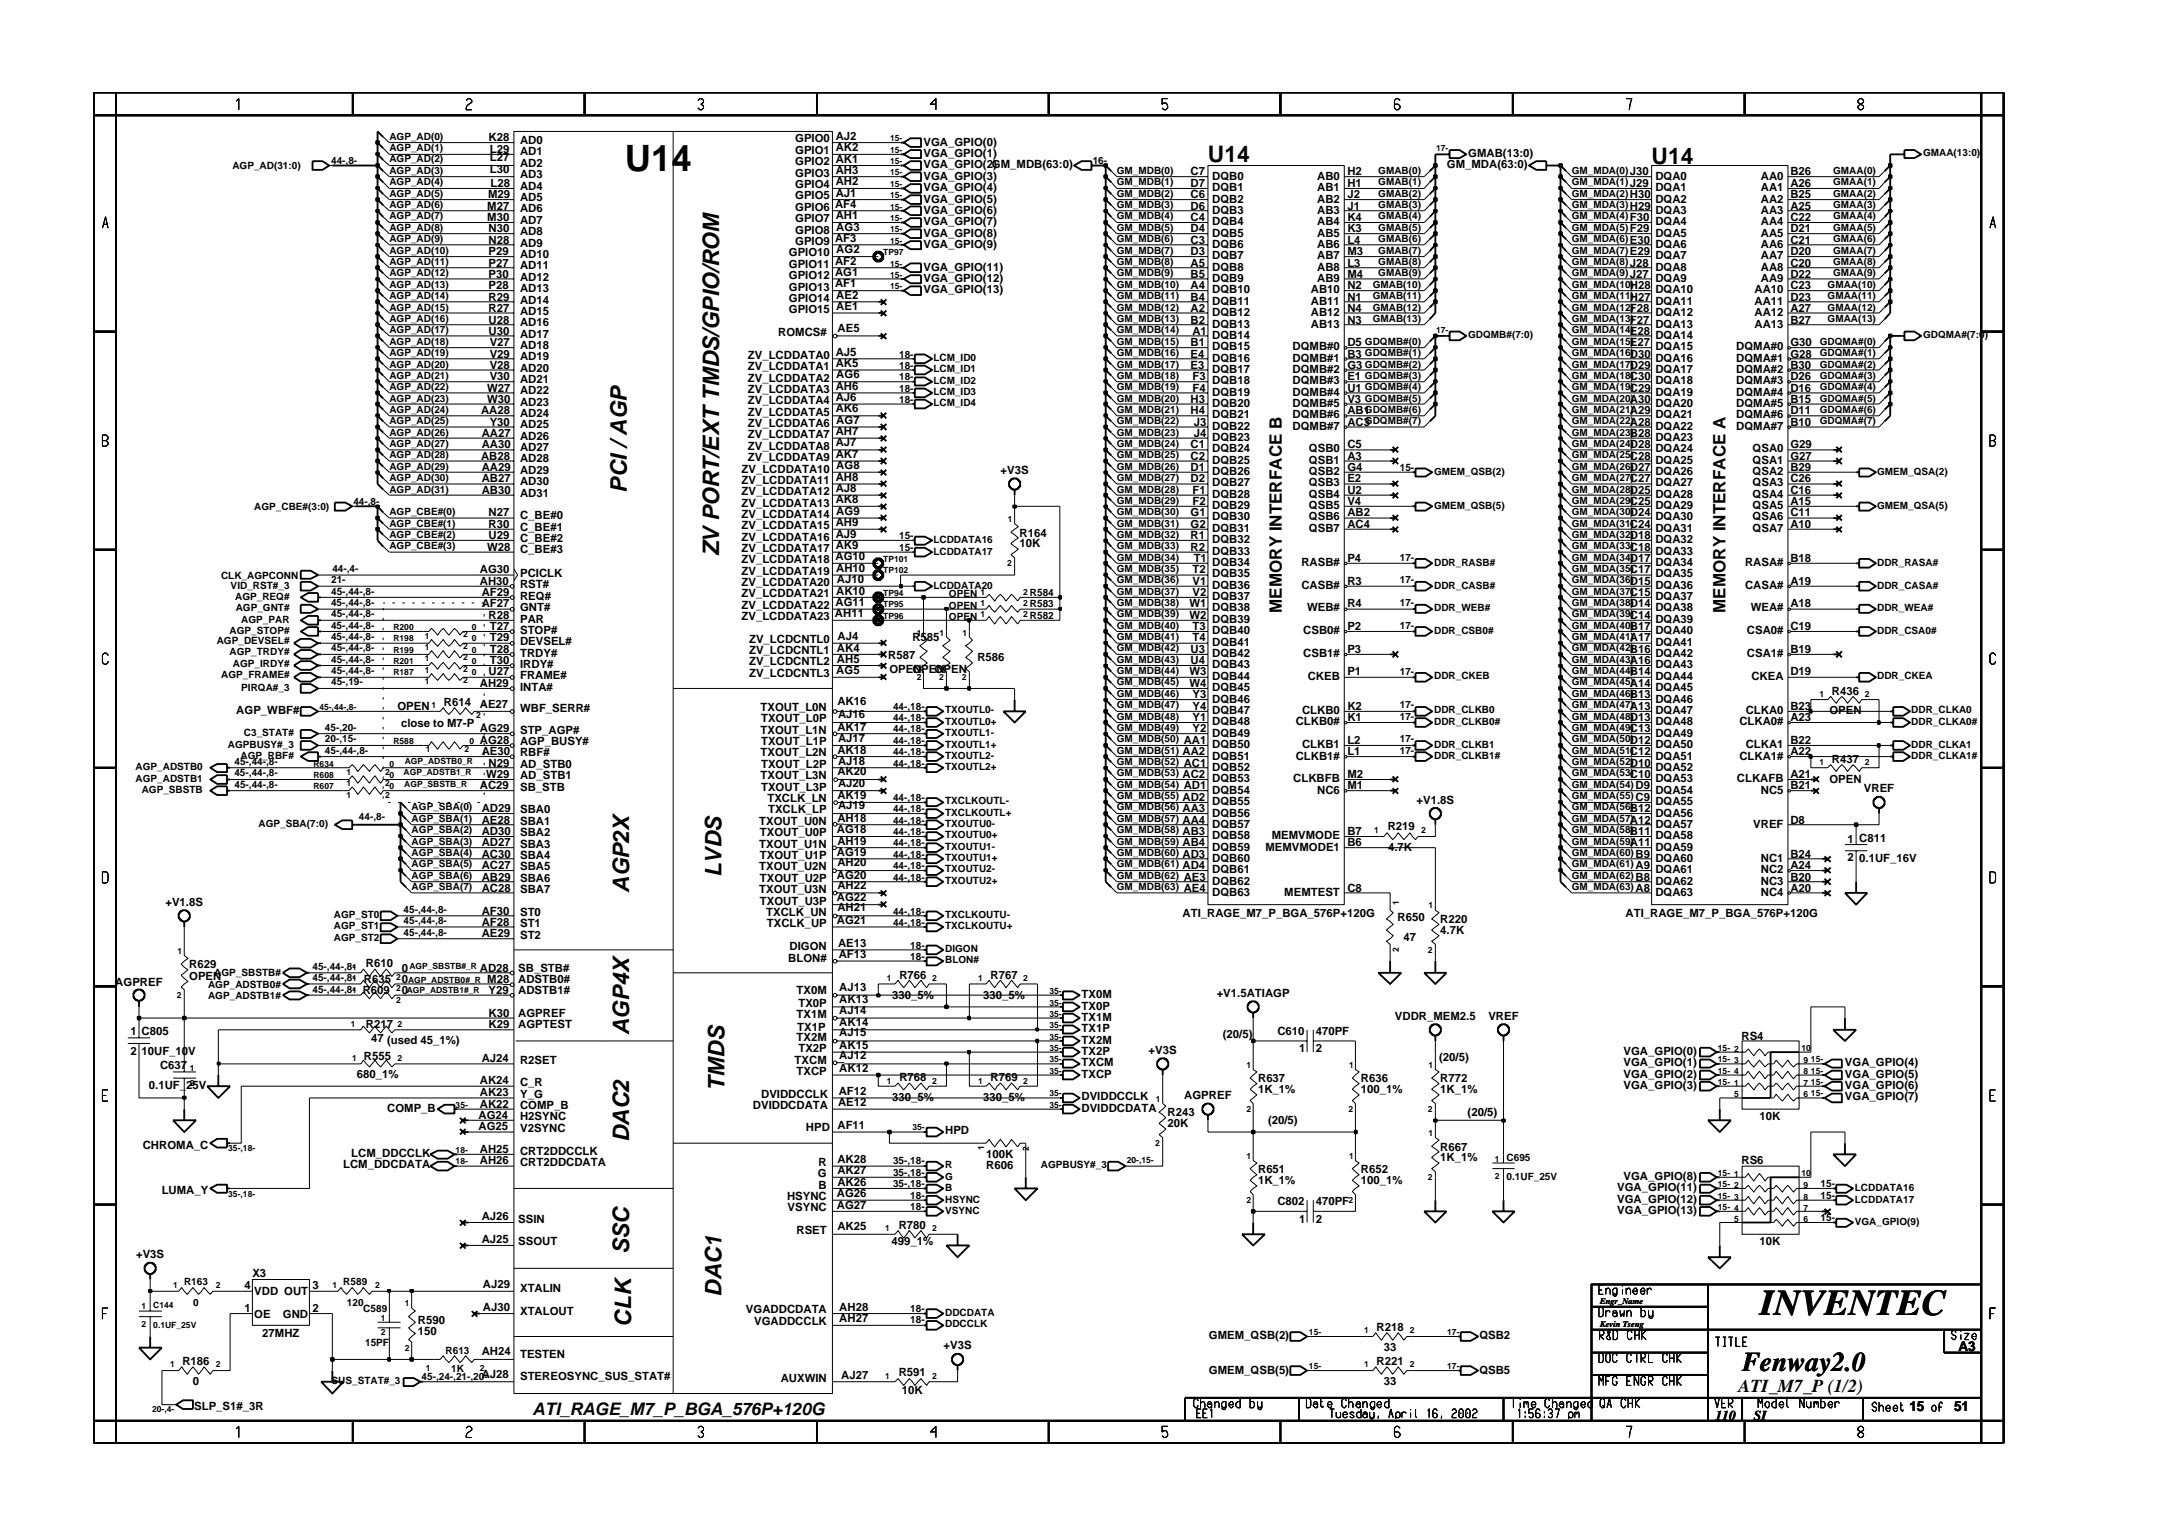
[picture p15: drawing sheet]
<svg xmlns="http://www.w3.org/2000/svg" width="297mm" height="210mm" viewBox="0 0 297 210" stroke-linecap="round" stroke-linejoin="round" font-family="sans-serif">
<defs><g id="words">
<g font-size="5">
<text x="85.4" y="23.4">U14</text>
<text x="240.5" y="179.7">INVENTEC</text>
</g>
<text font-size="3.7" x="238" y="187.3">Fenway2.0</text>
<g font-size="3.1">
<text x="165" y="22.2">U14</text>
<text x="225.7" y="22.5">U14</text>
<text x="85.6" y="67.3" transform="rotate(-90 85.6 67.3)">PCI / AGP</text>
<text x="98.2" y="76" transform="rotate(-90 98.2 76)">ZV PORT/EXT TMDS/GPIO/ROM</text>
<text x="98.6" y="119.9" transform="rotate(-90 98.6 119.9)">LVDS</text>
<text x="86" y="122" transform="rotate(-90 86 122)">AGP2X</text>
<text x="86" y="141.5" transform="rotate(-90 86 141.5)">AGP4X</text>
<text x="99" y="149" transform="rotate(-90 99 149)">TMDS</text>
<text x="86" y="156.1" transform="rotate(-90 86 156.1)">DAC2</text>
<text x="86" y="171.4" transform="rotate(-90 86 171.4)">SSC</text>
<text x="98.6" y="177.2" transform="rotate(-90 98.6 177.2)">DAC1</text>
<text x="86.2" y="181.3" transform="rotate(-90 86.2 181.3)">CLK</text>
</g>
<text font-size="2.5" x="237.5" y="190.2">ATI_M7_P (1/2)</text>
<text font-size="2.4" x="72.8" y="193.3">ATI_RAGE_M7_P_BGA_576P+120G</text>
<g font-size="2.3">
<text x="175.1" y="83.7" transform="rotate(-90 175.1 83.7)">MEMORY INTERFACE B</text>
<text x="235.7" y="83.7" transform="rotate(-90 235.7 83.7)">MEMORY INTERFACE A</text>
</g>
<g font-size="1.9">
<text x="267.6" y="184.6">A3</text>
<text x="234.4" y="194.1">110</text>
<text x="239.6" y="194.1">SI</text>
<text x="260.9" y="192.9">15</text>
<text x="267" y="192.9">51</text>
</g>
<g font-size="1.6">
<text x="66.7" y="19.3">K28</text>
<text x="66.9" y="23.6">L30</text>
<text x="66.9" y="22">L27</text>
<text x="66.9" y="20.8">L29</text>
<text x="71.1" y="22.8">AD2</text>
<text x="71.1" y="19.7">AD0</text>
<text x="71.1" y="21.2">AD1</text>
<text x="108.6" y="22.6">GPIO2</text>
<text x="108.6" y="19.5">GPIO0</text>
<text x="108.6" y="21.1">GPIO1</text>
<text x="114.2" y="22.2">AK1</text>
<text x="114.2" y="23.8">AH3</text>
<text x="114.2" y="20.6">AK2</text>
<text x="114.2" y="19.1">AJ2</text>
<text x="126.2" y="19.9">VGA_GPIO(0)</text>
<text x="126.2" y="23">VGA_GPIO(2)GM_MDB(63:0)</text>
<text x="126.2" y="21.4">VGA_GPIO(1)</text>
<text x="162.7" y="24">C7</text>
<text x="184.1" y="24">H2</text>
<text x="197.7" y="23">GM_MDA(63:0)</text>
<text x="200.6" y="21.4">GMAB(13:0)</text>
<text x="222.7" y="24">J30</text>
<text x="244.6" y="24">B26</text>
<text x="66.6" y="28.6">M27</text>
<text x="66.7" y="27.1">M29</text>
<text x="67" y="25.5">L28</text>
<text x="71.1" y="29">AD6</text>
<text x="71.1" y="24.4">AD3</text>
<text x="71.1" y="25.9">AD4</text>
<text x="71.1" y="27.4">AD5</text>
<text x="108.6" y="24.1">GPIO3</text>
<text x="108.6" y="25.7">GPIO4</text>
<text x="108.6" y="27.3">GPIO5</text>
<text x="108.6" y="28.8">GPIO6</text>
<text x="114.1" y="28.4">AF4</text>
<text x="114.2" y="25.3">AH2</text>
<text x="114.2" y="29.9">AH1</text>
<text x="114.2" y="26.9">AJ1</text>
<text x="126.2" y="27.7">VGA_GPIO(5)</text>
<text x="126.2" y="26.1">VGA_GPIO(4)</text>
<text x="126.2" y="24.5">VGA_GPIO(3)</text>
<text x="126.2" y="29.2">VGA_GPIO(6)</text>
<text x="162.7" y="28.6">D6</text>
<text x="162.7" y="27.1">C6</text>
<text x="162.7" y="25.5">D7</text>
<text x="165.6" y="29.2">DQB3</text>
<text x="165.6" y="27.7">DQB2</text>
<text x="165.6" y="24.5">DQB0</text>
<text x="165.6" y="26.1">DQB1</text>
<text x="180" y="24.5">AB0</text>
<text x="180" y="26.1">AB1</text>
<text x="180" y="27.7">AB2</text>
<text x="180" y="29.2">AB3</text>
<text x="184.1" y="25.5">H1</text>
<text x="184.1" y="27.1">J2</text>
<text x="184.1" y="28.6">J1</text>
<text x="222.7" y="28.6">H29</text>
<text x="222.7" y="27.1">H30</text>
<text x="222.7" y="25.5">J29</text>
<text x="226.2" y="29.2">DQA3</text>
<text x="226.2" y="27.7">DQA2</text>
<text x="226.2" y="24.5">DQA0</text>
<text x="226.2" y="26.1">DQA1</text>
<text x="240.6" y="24.5">AA0</text>
<text x="240.6" y="26.1">AA1</text>
<text x="240.6" y="27.7">AA2</text>
<text x="240.6" y="29.2">AA3</text>
<text x="244.6" y="25.5">A26</text>
<text x="244.6" y="27.1">B25</text>
<text x="244.6" y="28.6">A25</text>
<text x="66.6" y="30.2">M30</text>
<text x="66.7" y="31.8">N30</text>
<text x="66.7" y="33.3">N28</text>
<text x="66.7" y="34.8">P29</text>
<text x="71.1" y="30.6">AD7</text>
<text x="71.1" y="32.1">AD8</text>
<text x="71.1" y="33.7">AD9</text>
<text x="71.1" y="35.2">AD10</text>
<text x="107.8" y="35">GPIO10</text>
<text x="108.6" y="30.4">GPIO7</text>
<text x="108.6" y="31.9">GPIO8</text>
<text x="108.6" y="33.5">GPIO9</text>
<text x="114.1" y="33.1">AF3</text>
<text x="114.3" y="31.6">AG3</text>
<text x="114.3" y="34.6">AG2</text>
<text x="126.2" y="32.3">VGA_GPIO(8)</text>
<text x="126.2" y="30.7">VGA_GPIO(7)</text>
<text x="126.2" y="33.9">VGA_GPIO(9)</text>
<text x="162.7" y="33.3">C3</text>
<text x="162.7" y="34.8">D3</text>
<text x="162.7" y="31.8">D4</text>
<text x="162.7" y="30.2">C4</text>
<text x="165.6" y="33.9">DQB6</text>
<text x="165.6" y="35.4">DQB7</text>
<text x="165.6" y="32.3">DQB5</text>
<text x="165.6" y="30.7">DQB4</text>
<text x="180" y="33.9">AB6</text>
<text x="180" y="35.4">AB7</text>
<text x="180" y="30.7">AB4</text>
<text x="180" y="32.3">AB5</text>
<text x="184.1" y="31.8">K3</text>
<text x="184.1" y="33.3">L4</text>
<text x="184.1" y="34.8">M3</text>
<text x="184.1" y="30.2">K4</text>
<text x="222.7" y="34.8">E29</text>
<text x="222.7" y="33.3">E30</text>
<text x="222.7" y="31.8">F29</text>
<text x="222.7" y="30.2">F30</text>
<text x="226.2" y="33.9">DQA6</text>
<text x="226.2" y="35.4">DQA7</text>
<text x="226.2" y="32.3">DQA5</text>
<text x="226.2" y="30.7">DQA4</text>
<text x="240.6" y="30.7">AA4</text>
<text x="240.6" y="32.3">AA5</text>
<text x="240.6" y="33.9">AA6</text>
<text x="240.6" y="35.4">AA7</text>
<text x="244.6" y="30.2">C22</text>
<text x="244.6" y="31.8">D21</text>
<text x="244.6" y="33.3">C21</text>
<text x="244.6" y="34.8">D20</text>
<text x="66.7" y="37.9">P30</text>
<text x="66.7" y="39.5">P28</text>
<text x="66.7" y="41.1">R29</text>
<text x="66.7" y="36.4">P27</text>
<text x="71.1" y="36.8">AD11</text>
<text x="71.1" y="38.3">AD12</text>
<text x="71.1" y="39.9">AD13</text>
<text x="71.1" y="41.5">AD14</text>
<text x="107.8" y="41.2">GPIO14</text>
<text x="107.8" y="36.6">GPIO11</text>
<text x="107.8" y="38.2">GPIO12</text>
<text x="107.8" y="39.7">GPIO13</text>
<text x="114.1" y="37.7">AG1</text>
<text x="114.1" y="36.2">AF2</text>
<text x="114.1" y="39.3">AF1</text>
<text x="114.3" y="40.9">AE2</text>
<text x="126.2" y="40">VGA_GPIO(13)</text>
<text x="126.2" y="38.5">VGA_GPIO(12)</text>
<text x="126.2" y="37">VGA_GPIO(11)</text>
<text x="162.7" y="36.4">A5</text>
<text x="162.7" y="37.9">B5</text>
<text x="162.7" y="39.5">A4</text>
<text x="162.7" y="41.1">B4</text>
<text x="165.6" y="37">DQB8</text>
<text x="165.6" y="38.5">DQB9</text>
<text x="165.6" y="40">DQB10</text>
<text x="165.6" y="41.6">DQB11</text>
<text x="179.1" y="40">AB10</text>
<text x="179.1" y="41.6">AB11</text>
<text x="180" y="37">AB8</text>
<text x="180" y="38.5">AB9</text>
<text x="184.1" y="36.4">L3</text>
<text x="184.1" y="37.9">M4</text>
<text x="184.1" y="39.5">N2</text>
<text x="184.1" y="41.1">N1</text>
<text x="222.7" y="36.4">J28</text>
<text x="222.7" y="37.9">J27</text>
<text x="222.7" y="41.1">H27</text>
<text x="222.7" y="39.5">H28</text>
<text x="226.2" y="37">DQA8</text>
<text x="226.2" y="38.5">DQA9</text>
<text x="226.2" y="41.6">DQA11</text>
<text x="226.2" y="40">DQA10</text>
<text x="239.7" y="40">AA10</text>
<text x="239.7" y="41.6">AA11</text>
<text x="240.6" y="37">AA8</text>
<text x="240.6" y="38.5">AA9</text>
<text x="244.6" y="39.5">C23</text>
<text x="244.6" y="41.1">D23</text>
<text x="244.6" y="36.4">C20</text>
<text x="244.6" y="37.9">D22</text>
<text x="66.7" y="42.6">R27</text>
<text x="66.7" y="44.2">U28</text>
<text x="66.7" y="45.7">U30</text>
<text x="66.9" y="47.3">V27</text>
<text x="71.1" y="47.7">AD18</text>
<text x="71.1" y="43">AD15</text>
<text x="71.1" y="44.5">AD16</text>
<text x="71.1" y="46.1">AD17</text>
<text x="106.3" y="45.9">ROMCS#</text>
<text x="107.8" y="42.8">GPIO15</text>
<text x="114.3" y="42.4">AE1</text>
<text x="114.4" y="45.4">AE5</text>
<text x="162.7" y="44.2">B2</text>
<text x="162.7" y="47.3">B1</text>
<text x="162.7" y="42.6">A2</text>
<text x="162.9" y="45.7">A1</text>
<text x="165.6" y="46.3">DQB14</text>
<text x="165.6" y="47.8">DQB15</text>
<text x="165.6" y="43.2">DQB12</text>
<text x="165.6" y="44.8">DQB13</text>
<text x="176.6" y="47.8">DQMB#0</text>
<text x="179.1" y="43.2">AB12</text>
<text x="179.1" y="44.8">AB13</text>
<text x="184.1" y="47.3">D5</text>
<text x="184.1" y="42.6">N4</text>
<text x="184.1" y="44.2">N3</text>
<text x="222.7" y="42.6">F28</text>
<text x="222.7" y="44.2">F27</text>
<text x="222.7" y="45.7">E28</text>
<text x="222.7" y="47.3">E27</text>
<text x="226.2" y="43.2">DQA12</text>
<text x="226.2" y="44.8">DQA13</text>
<text x="226.2" y="46.3">DQA14</text>
<text x="226.2" y="47.8">DQA15</text>
<text x="237.2" y="47.8">DQMA#0</text>
<text x="239.7" y="43.2">AA12</text>
<text x="239.7" y="44.8">AA13</text>
<text x="244.6" y="42.6">A27</text>
<text x="244.6" y="47.3">G30</text>
<text x="244.6" y="44.2">B27</text>
<text x="66.6" y="53.5">W27</text>
<text x="66.9" y="48.9">V29</text>
<text x="66.9" y="50.4">V28</text>
<text x="66.9" y="51.9">V30</text>
<text x="71.1" y="49.2">AD19</text>
<text x="71.1" y="50.8">AD20</text>
<text x="71.1" y="52.3">AD21</text>
<text x="71.1" y="53.8">AD22</text>
<text x="102.2" y="52.1">ZV_LCDDATA2</text>
<text x="102.2" y="49">ZV_LCDDATA0</text>
<text x="102.2" y="50.5">ZV_LCDDATA1</text>
<text x="102.2" y="53.7">ZV_LCDDATA3</text>
<text x="114.2" y="50.2">AK5</text>
<text x="114.2" y="53.3">AH6</text>
<text x="114.2" y="48.7">AJ5</text>
<text x="114.3" y="51.7">AG6</text>
<text x="162.7" y="48.9">E4</text>
<text x="162.7" y="50.4">E3</text>
<text x="162.9" y="51.9">F3</text>
<text x="162.9" y="53.5">F4</text>
<text x="165.6" y="49.4">DQB16</text>
<text x="165.6" y="51">DQB17</text>
<text x="165.6" y="52.5">DQB18</text>
<text x="176.6" y="49.4">DQMB#1</text>
<text x="176.6" y="51">DQMB#2</text>
<text x="176.6" y="52.5">DQMB#3</text>
<text x="184.1" y="48.9">B3</text>
<text x="184.1" y="50.4">G3</text>
<text x="184.1" y="51.9">E1</text>
<text x="184.1" y="53.5">U1</text>
<text x="222.7" y="48.9">D30</text>
<text x="222.7" y="50.4">D29</text>
<text x="222.7" y="51.9">C30</text>
<text x="222.7" y="53.5">C29</text>
<text x="226.2" y="49.4">DQA16</text>
<text x="226.2" y="51">DQA17</text>
<text x="226.2" y="52.5">DQA18</text>
<text x="237.2" y="52.5">DQMA#3</text>
<text x="237.2" y="49.4">DQMA#1</text>
<text x="237.2" y="51">DQMA#2</text>
<text x="244.6" y="51.9">D26</text>
<text x="244.6" y="53.5">D16</text>
<text x="244.6" y="48.9">G28</text>
<text x="244.6" y="50.4">B30</text>
<text x="65.7" y="56.6">AA28</text>
<text x="65.8" y="59.7">AA27</text>
<text x="66.6" y="55">W30</text>
<text x="66.9" y="58.2">Y30</text>
<text x="71.1" y="55.4">AD23</text>
<text x="71.1" y="57">AD24</text>
<text x="71.1" y="58.5">AD25</text>
<text x="102.2" y="55.2">ZV_LCDDATA4</text>
<text x="102.2" y="56.8">ZV_LCDDATA5</text>
<text x="102.2" y="58.3">ZV_LCDDATA6</text>
<text x="102.2" y="59.9">ZV_LCDDATA7</text>
<text x="114.2" y="56.4">AK6</text>
<text x="114.2" y="59.5">AH7</text>
<text x="114.2" y="54.8">AJ6</text>
<text x="114.3" y="58">AG7</text>
<text x="162.7" y="55">H3</text>
<text x="162.7" y="56.6">H4</text>
<text x="163.1" y="58.2">J3</text>
<text x="163.1" y="59.7">J4</text>
<text x="165.6" y="54.1">DQB19</text>
<text x="165.6" y="55.6">DQB20</text>
<text x="165.6" y="57.1">DQB21</text>
<text x="165.6" y="58.8">DQB22</text>
<text x="176.6" y="54.1">DQMB#4</text>
<text x="176.6" y="55.6">DQMB#5</text>
<text x="176.6" y="57.1">DQMB#6</text>
<text x="176.6" y="58.8">DQMB#7</text>
<text x="184.1" y="55">V3</text>
<text x="184.1" y="56.6">AB1</text>
<text x="184.1" y="58.2">AC3</text>
<text x="222.7" y="56.6">A29</text>
<text x="222.7" y="58.2">A28</text>
<text x="222.7" y="59.7">B28</text>
<text x="222.7" y="55">A30</text>
<text x="226.2" y="55.6">DQA20</text>
<text x="226.2" y="57.1">DQA21</text>
<text x="226.2" y="58.8">DQA22</text>
<text x="226.2" y="54.1">DQA19</text>
<text x="237.2" y="54.1">DQMA#4</text>
<text x="237.2" y="55.6">DQMA#5</text>
<text x="237.2" y="57.1">DQMA#6</text>
<text x="237.2" y="58.8">DQMA#7</text>
<text x="244.6" y="55">B15</text>
<text x="244.6" y="56.6">D11</text>
<text x="244.6" y="58.2">B10</text>
<text x="65.7" y="62.8">AB28</text>
<text x="65.8" y="61.2">AA30</text>
<text x="65.8" y="64.4">AA29</text>
<text x="65.8" y="65.9">AB27</text>
<text x="71.1" y="60.1">AD26</text>
<text x="71.1" y="61.6">AD27</text>
<text x="71.1" y="63.2">AD28</text>
<text x="71.1" y="64.8">AD29</text>
<text x="101.3" y="64.6">ZV_LCDDATA10</text>
<text x="102.2" y="61.5">ZV_LCDDATA8</text>
<text x="102.2" y="63">ZV_LCDDATA9</text>
<text x="114.2" y="65.7">AH8</text>
<text x="114.2" y="62.6">AK7</text>
<text x="114.2" y="61">AJ7</text>
<text x="114.3" y="64.1">AG8</text>
<text x="136.7" y="64.8">+V3S</text>
<text x="162.7" y="61.2">C1</text>
<text x="162.7" y="62.8">C2</text>
<text x="162.7" y="64.4">D1</text>
<text x="162.7" y="65.9">D2</text>
<text x="165.6" y="60.3">DQB23</text>
<text x="165.6" y="61.8">DQB24</text>
<text x="165.6" y="63.4">DQB25</text>
<text x="165.6" y="64.9">DQB26</text>
<text x="178.8" y="61.8">QSB0</text>
<text x="178.8" y="63.4">QSB1</text>
<text x="178.8" y="64.9">QSB2</text>
<text x="184.1" y="61.2">C5</text>
<text x="184.1" y="62.8">A3</text>
<text x="184.1" y="64.4">G4</text>
<text x="184.1" y="65.9">E2</text>
<text x="222.7" y="61.2">D28</text>
<text x="222.7" y="62.8">C28</text>
<text x="222.7" y="64.4">D27</text>
<text x="222.7" y="65.9">C27</text>
<text x="226.2" y="60.3">DQA23</text>
<text x="226.2" y="61.8">DQA24</text>
<text x="226.2" y="63.4">DQA25</text>
<text x="226.2" y="64.9">DQA26</text>
<text x="239.5" y="61.8">QSA0</text>
<text x="239.5" y="63.4">QSA1</text>
<text x="239.5" y="64.9">QSA2</text>
<text x="244.6" y="62.8">G27</text>
<text x="244.6" y="64.4">B29</text>
<text x="244.6" y="65.9">C26</text>
<text x="244.6" y="61.2">G29</text>
<text x="65.8" y="67.5">AB30</text>
<text x="66.7" y="70.5">N27</text>
<text x="71.1" y="70.9">C_BE#0</text>
<text x="71.1" y="66.3">AD30</text>
<text x="71.1" y="67.9">AD31</text>
<text x="101.3" y="66.1">ZV_LCDDATA11</text>
<text x="101.3" y="67.6">ZV_LCDDATA12</text>
<text x="101.3" y="69.2">ZV_LCDDATA13</text>
<text x="101.3" y="70.8">ZV_LCDDATA14</text>
<text x="114.2" y="71.9">AH9</text>
<text x="114.2" y="68.8">AK8</text>
<text x="114.2" y="67.3">AJ8</text>
<text x="114.3" y="70.3">AG9</text>
<text x="162.7" y="70.5">G1</text>
<text x="162.9" y="67.5">F1</text>
<text x="162.9" y="69">F2</text>
<text x="165.6" y="66.5">DQB27</text>
<text x="165.6" y="68.1">DQB28</text>
<text x="165.6" y="69.6">DQB29</text>
<text x="165.6" y="71.1">DQB30</text>
<text x="178.8" y="66.5">QSB3</text>
<text x="178.8" y="68.1">QSB4</text>
<text x="178.8" y="69.6">QSB5</text>
<text x="178.8" y="71.1">QSB6</text>
<text x="184.1" y="67.5">U2</text>
<text x="184.1" y="69">V4</text>
<text x="184.1" y="70.5">AB2</text>
<text x="222.7" y="70.5">D24</text>
<text x="222.7" y="67.5">D25</text>
<text x="222.7" y="69">C25</text>
<text x="226.2" y="66.5">DQA27</text>
<text x="226.2" y="68.1">DQA28</text>
<text x="226.2" y="69.6">DQA29</text>
<text x="226.2" y="71.1">DQA30</text>
<text x="239.5" y="66.5">QSA3</text>
<text x="239.5" y="68.1">QSA4</text>
<text x="239.5" y="69.6">QSA5</text>
<text x="239.5" y="71.1">QSA6</text>
<text x="244.6" y="67.5">C16</text>
<text x="244.6" y="69">A15</text>
<text x="244.6" y="70.5">C11</text>
<text x="66.6" y="75.3">W28</text>
<text x="66.7" y="72.2">R30</text>
<text x="66.7" y="73.7">U29</text>
<text x="71.1" y="72.6">C_BE#1</text>
<text x="71.1" y="74.1">C_BE#2</text>
<text x="71.1" y="75.6">C_BE#3</text>
<text x="101.3" y="72.3">ZV_LCDDATA15</text>
<text x="101.3" y="73.9">ZV_LCDDATA16</text>
<text x="101.3" y="75.4">ZV_LCDDATA17</text>
<text x="101.3" y="77">ZV_LCDDATA18</text>
<text x="114.2" y="76.6">AG10</text>
<text x="114.2" y="75">AK9</text>
<text x="114.2" y="73.5">AJ9</text>
<text x="139.3" y="73.3">R164</text>
<text x="139.3" y="74.8">10K</text>
<text x="162.7" y="73.7">R1</text>
<text x="162.7" y="75.3">R2</text>
<text x="162.7" y="72.1">G2</text>
<text x="163.1" y="76.8">T1</text>
<text x="165.6" y="74.2">DQB32</text>
<text x="165.6" y="75.9">DQB33</text>
<text x="165.6" y="77.4">DQB34</text>
<text x="165.6" y="72.7">DQB31</text>
<text x="177.8" y="77.4">RASB#</text>
<text x="178.8" y="72.7">QSB7</text>
<text x="184.1" y="72.1">AC4</text>
<text x="184.1" y="76.8">P4</text>
<text x="222.7" y="72.2">C24</text>
<text x="222.7" y="73.7">D18</text>
<text x="222.7" y="75.3">C18</text>
<text x="222.7" y="76.8">D17</text>
<text x="226.2" y="72.7">DQA31</text>
<text x="226.2" y="74.2">DQA32</text>
<text x="226.2" y="75.9">DQA33</text>
<text x="226.2" y="77.4">DQA34</text>
<text x="238.4" y="77.4">RASA#</text>
<text x="239.5" y="72.7">QSA7</text>
<text x="244.6" y="72.2">A10</text>
<text x="244.6" y="76.8">B18</text>
<text x="65.6" y="78.3">AG30</text>
<text x="65.6" y="79.9">AH30</text>
<text x="65.8" y="83">AF27</text>
<text x="65.8" y="81.5">AF29</text>
<text x="71.1" y="81.9">REQ#</text>
<text x="71.1" y="83.5">GNT#</text>
<text x="71.1" y="78.8">PCICLK</text>
<text x="71.1" y="80.3">RST#</text>
<text x="101.3" y="78.6">ZV_LCDDATA19</text>
<text x="101.3" y="80.1">ZV_LCDDATA20</text>
<text x="101.3" y="81.6">ZV_LCDDATA21</text>
<text x="101.3" y="83.2">ZV_LCDDATA22</text>
<text x="114.2" y="82.8">AG11</text>
<text x="114.3" y="78.1">AH10</text>
<text x="114.3" y="81.2">AK10</text>
<text x="114.3" y="79.7">AJ10</text>
<text x="162.5" y="83">W1</text>
<text x="162.9" y="78.3">T2</text>
<text x="162.9" y="79.9">V1</text>
<text x="162.9" y="81.5">V2</text>
<text x="165.6" y="78.9">DQB35</text>
<text x="165.6" y="80.5">DQB36</text>
<text x="165.6" y="82">DQB37</text>
<text x="165.6" y="83.6">DQB38</text>
<text x="177.8" y="80.5">CASB#</text>
<text x="178.6" y="83.6">WEB#</text>
<text x="184.1" y="79.9">R3</text>
<text x="184.1" y="83">R4</text>
<text x="222.7" y="78.3">C17</text>
<text x="222.7" y="79.9">D15</text>
<text x="222.7" y="81.5">C15</text>
<text x="222.7" y="83">D14</text>
<text x="226.2" y="78.9">DQA35</text>
<text x="226.2" y="80.5">DQA36</text>
<text x="226.2" y="82">DQA37</text>
<text x="226.2" y="83.6">DQA38</text>
<text x="238.4" y="80.5">CASA#</text>
<text x="239.2" y="83.6">WEA#</text>
<text x="244.6" y="83">A18</text>
<text x="244.6" y="79.9">A19</text>
<text x="66.7" y="84.6">R28</text>
<text x="66.9" y="86.1">T27</text>
<text x="66.9" y="89.3">T28</text>
<text x="66.9" y="87.6">T29</text>
<text x="71.1" y="86.6">STOP#</text>
<text x="71.1" y="89.7">TRDY#</text>
<text x="71.1" y="85.1">PAR</text>
<text x="71.1" y="88.1">DEVSEL#</text>
<text x="101.3" y="84.7">ZV_LCDDATA23</text>
<text x="102.3" y="87.9">ZV_LCDCNTL0</text>
<text x="102.3" y="89.4">ZV_LCDCNTL1</text>
<text x="114.1" y="84.4">AH11</text>
<text x="114.4" y="89">AK4</text>
<text x="114.4" y="87.4">AJ4</text>
<text x="124.7" y="87.6">R585</text>
<text x="162.5" y="84.6">W2</text>
<text x="162.7" y="89.3">U3</text>
<text x="162.9" y="87.6">T4</text>
<text x="162.9" y="86.1">T3</text>
<text x="165.6" y="88.2">DQB41</text>
<text x="165.6" y="89.8">DQB42</text>
<text x="165.6" y="85.2">DQB39</text>
<text x="165.6" y="86.7">DQB40</text>
<text x="178.1" y="86.7">CSB0#</text>
<text x="178.1" y="89.8">CSB1#</text>
<text x="184.1" y="86.1">P2</text>
<text x="184.1" y="89.3">P3</text>
<text x="222.7" y="86.1">B17</text>
<text x="222.7" y="87.6">A17</text>
<text x="222.7" y="89.3">B16</text>
<text x="222.7" y="84.6">C14</text>
<text x="226.2" y="86.7">DQA40</text>
<text x="226.2" y="88.2">DQA41</text>
<text x="226.2" y="89.8">DQA42</text>
<text x="226.2" y="85.2">DQA39</text>
<text x="238.7" y="86.7">CSA0#</text>
<text x="238.7" y="89.8">CSA1#</text>
<text x="244.6" y="86.1">C19</text>
<text x="244.6" y="89.3">B19</text>
<text x="65.6" y="93.9">AH29</text>
<text x="66.7" y="92.3">U27</text>
<text x="66.9" y="90.8">T30</text>
<text x="71.1" y="92.8">FRAME#</text>
<text x="71.1" y="94.4">INTA#</text>
<text x="71.1" y="91.3">IRDY#</text>
<text x="102.3" y="90.9">ZV_LCDCNTL2</text>
<text x="102.3" y="92.5">ZV_LCDCNTL3</text>
<text x="114.3" y="92.1">AG5</text>
<text x="114.4" y="90.6">AH5</text>
<text x="121.4" y="90">R587</text>
<text x="121.5" y="92">OPEN</text>
<text x="124.7" y="92">OPEN</text>
<text x="127.7" y="92">OPEN</text>
<text x="133.5" y="90.4">R586</text>
<text x="162.5" y="92.3">W3</text>
<text x="162.5" y="93.9">W4</text>
<text x="162.7" y="90.8">U4</text>
<text x="162.9" y="95.4">Y3</text>
<text x="165.6" y="91.3">DQB43</text>
<text x="165.6" y="92.9">DQB44</text>
<text x="165.6" y="94.5">DQB45</text>
<text x="178.7" y="92.9">CKEB</text>
<text x="184.1" y="92.3">P1</text>
<text x="222.7" y="90.8">A16</text>
<text x="222.7" y="92.3">B14</text>
<text x="222.7" y="93.9">A14</text>
<text x="222.7" y="95.4">B13</text>
<text x="226.2" y="91.3">DQA43</text>
<text x="226.2" y="92.9">DQA44</text>
<text x="226.2" y="94.5">DQA45</text>
<text x="239.3" y="92.9">CKEA</text>
<text x="244.6" y="92.3">D19</text>
<text x="250.3" y="94.9">R436</text>
<text x="32.3" y="97.5">AGP_WBF#</text>
<text x="54.3" y="97">OPEN</text>
<text x="54.8" y="99.3">close to M7-P</text>
<text x="60.7" y="96.4">R614</text>
<text x="65.6" y="96.8">AE27</text>
<text x="65.6" y="100.1">AG29</text>
<text x="65.6" y="101.7">AG28</text>
<text x="71.1" y="100.3">STP_AGP#</text>
<text x="71.1" y="97.3">WBF_SERR#</text>
<text x="71.1" y="101.8">AGP_BUSY#</text>
<text x="103.9" y="100.3">TXOUT_L1N</text>
<text x="103.9" y="97.2">TXOUT_L0N</text>
<text x="104" y="101.8">TXOUT_L1P</text>
<text x="104" y="98.7">TXOUT_L0P</text>
<text x="114.4" y="96.4">AK16</text>
<text x="114.4" y="99.9">AK17</text>
<text x="114.5" y="101.4">AJ17</text>
<text x="114.5" y="98.1">AJ16</text>
<text x="161.7" y="101.7">AA1</text>
<text x="162.9" y="97">Y4</text>
<text x="162.9" y="98.6">Y1</text>
<text x="162.9" y="100.1">Y2</text>
<text x="165.6" y="96">DQB46</text>
<text x="165.6" y="97.5">DQB47</text>
<text x="165.6" y="99.1">DQB48</text>
<text x="165.6" y="100.7">DQB49</text>
<text x="177" y="99.1">CLKB0#</text>
<text x="177.9" y="97.5">CLKB0</text>
<text x="184.1" y="101.7">L2</text>
<text x="184.1" y="97">K2</text>
<text x="184.1" y="98.6">K1</text>
<text x="222.7" y="101.7">D12</text>
<text x="222.7" y="97">A13</text>
<text x="222.7" y="98.6">D13</text>
<text x="222.7" y="100.1">C13</text>
<text x="226.2" y="96">DQA46</text>
<text x="226.2" y="97.5">DQA47</text>
<text x="226.2" y="99.1">DQA48</text>
<text x="226.2" y="100.7">DQA49</text>
<text x="237.7" y="99.1">CLKA0#</text>
<text x="238.5" y="97.5">CLKA0</text>
<text x="244.6" y="97">B23</text>
<text x="244.6" y="98.6">A23</text>
<text x="244.6" y="101.7">B22</text>
<text x="250" y="97.6">OPEN</text>
<text x="65.6" y="107.9">AC29</text>
<text x="65.8" y="103.2">AE30</text>
<text x="66.4" y="106.4">W29</text>
<text x="66.7" y="104.7">N29</text>
<text x="71.1" y="105">AD_STB0</text>
<text x="71.1" y="103.4">RBF#</text>
<text x="71.1" y="106.5">AD_STB1</text>
<text x="103.9" y="103.4">TXOUT_L2N</text>
<text x="103.9" y="106.5">TXOUT_L3N</text>
<text x="104" y="105">TXOUT_L2P</text>
<text x="114.4" y="103">AK18</text>
<text x="114.4" y="105.9">AK20</text>
<text x="114.5" y="104.5">AJ18</text>
<text x="114.5" y="107.5">AJ20</text>
<text x="161.6" y="103.2">AA2</text>
<text x="161.6" y="106.4">AC2</text>
<text x="161.7" y="104.7">AC1</text>
<text x="161.7" y="107.9">AD1</text>
<text x="165.6" y="102.3">DQB50</text>
<text x="165.6" y="103.8">DQB51</text>
<text x="165.6" y="105.3">DQB52</text>
<text x="165.6" y="106.9">DQB53</text>
<text x="176.7" y="106.9">CLKBFB</text>
<text x="177" y="103.8">CLKB1#</text>
<text x="177.9" y="102.3">CLKB1</text>
<text x="184.1" y="107.9">M1</text>
<text x="184.1" y="103.2">L1</text>
<text x="184.1" y="106.4">M2</text>
<text x="222.7" y="103.2">C12</text>
<text x="222.7" y="104.7">D10</text>
<text x="222.7" y="106.4">C10</text>
<text x="223.5" y="107.9">D9</text>
<text x="226.2" y="102.3">DQA50</text>
<text x="226.2" y="103.8">DQA51</text>
<text x="226.2" y="105.3">DQA52</text>
<text x="226.2" y="106.9">DQA53</text>
<text x="237.3" y="106.9">CLKAFB</text>
<text x="237.7" y="103.8">CLKA1#</text>
<text x="238.5" y="102.3">CLKA1</text>
<text x="244.6" y="107.9">B21</text>
<text x="244.6" y="103.2">A22</text>
<text x="244.6" y="106.4">A21</text>
<text x="250" y="106.9">OPEN</text>
<text x="250.3" y="104.2">R437</text>
<text x="65.8" y="111">AD29</text>
<text x="65.8" y="112.5">AE28</text>
<text x="71.1" y="108">SB_STB</text>
<text x="71.1" y="111.2">SBA0</text>
<text x="71.1" y="112.7">SBA1</text>
<text x="103.7" y="112.7">TXOUT_U0N</text>
<text x="104" y="108">TXOUT_L3P</text>
<text x="104.9" y="109.6">TXCLK_LN</text>
<text x="104.9" y="111.2">TXCLK_LP</text>
<text x="114.3" y="113.8">AG18</text>
<text x="114.4" y="112.3">AH18</text>
<text x="114.4" y="109.2">AK19</text>
<text x="114.5" y="110.5">AJ19</text>
<text x="161.6" y="109.4">AD2</text>
<text x="161.6" y="111">AA3</text>
<text x="161.6" y="112.5">AA4</text>
<text x="165.6" y="108.5">DQB54</text>
<text x="165.6" y="110">DQB55</text>
<text x="165.6" y="111.6">DQB56</text>
<text x="165.6" y="113.1">DQB57</text>
<text x="180" y="108.4">NC6</text>
<text x="189.6" y="113.5">R219</text>
<text x="193.5" y="109.8">+V1.8S</text>
<text x="222.7" y="111">B12</text>
<text x="222.7" y="112.5">A12</text>
<text x="223.5" y="109.4">C9</text>
<text x="226.2" y="108.5">DQA54</text>
<text x="226.2" y="110">DQA55</text>
<text x="226.2" y="111.6">DQA56</text>
<text x="226.2" y="113.1">DQA57</text>
<text x="239.6" y="113.1">VREF</text>
<text x="240.6" y="108.5">NC5</text>
<text x="244.6" y="112.5">D8</text>
<text x="254.7" y="108.3">VREF</text>
<text x="65.8" y="118.7">AC27</text>
<text x="65.8" y="114.1">AD30</text>
<text x="65.8" y="115.7">AD27</text>
<text x="65.8" y="117.2">AC30</text>
<text x="71.1" y="117.3">SBA4</text>
<text x="71.1" y="118.9">SBA5</text>
<text x="71.1" y="114.3">SBA2</text>
<text x="71.1" y="115.8">SBA3</text>
<text x="103.7" y="115.8">TXOUT_U1N</text>
<text x="103.7" y="118.9">TXOUT_U2N</text>
<text x="103.8" y="114.3">TXOUT_U0P</text>
<text x="103.8" y="117.3">TXOUT_U1P</text>
<text x="114.3" y="117">AG19</text>
<text x="114.4" y="115.5">AH19</text>
<text x="114.4" y="118.3">AH20</text>
<text x="161.6" y="115.7">AB4</text>
<text x="161.6" y="117.2">AD3</text>
<text x="161.6" y="118.7">AD4</text>
<text x="161.6" y="114.1">AB3</text>
<text x="165.6" y="117.8">DQB60</text>
<text x="165.6" y="119.3">DQB61</text>
<text x="165.6" y="114.6">DQB58</text>
<text x="165.6" y="116.2">DQB59</text>
<text x="172.9" y="116.2">MEMVMODE1</text>
<text x="173.8" y="114.6">MEMVMODE</text>
<text x="184.1" y="114.1">B7</text>
<text x="184.1" y="115.7">B6</text>
<text x="189.6" y="116.3">4.7K</text>
<text x="222.7" y="114.1">B11</text>
<text x="222.7" y="115.7">A11</text>
<text x="223.5" y="117.2">B9</text>
<text x="223.5" y="118.7">A9</text>
<text x="226.2" y="117.8">DQA60</text>
<text x="226.2" y="119.3">DQA61</text>
<text x="226.2" y="114.6">DQA58</text>
<text x="226.2" y="116.2">DQA59</text>
<text x="240.6" y="117.8">NC1</text>
<text x="240.6" y="119.3">NC2</text>
<text x="244.6" y="117.2">B24</text>
<text x="244.6" y="118.7">A24</text>
<text x="252.4" y="115.2">1 C811</text>
<text x="252.4" y="117.6">2</text>
<text x="254" y="117.8">0.1UF_16V</text>
<text x="22.6" y="123.8">+V1.8S</text>
<text x="65.8" y="120.3">AB29</text>
<text x="65.8" y="121.9">AC28</text>
<text x="65.8" y="125">AF30</text>
<text x="71.1" y="120.5">SBA6</text>
<text x="71.1" y="122">SBA7</text>
<text x="71.1" y="125.1">ST0</text>
<text x="103.7" y="122">TXOUT_U3N</text>
<text x="103.8" y="120.5">TXOUT_U2P</text>
<text x="103.8" y="123.6">TXOUT_U3P</text>
<text x="104.7" y="125.1">TXCLK_UN</text>
<text x="114.3" y="120.1">AG20</text>
<text x="114.3" y="123.2">AG22</text>
<text x="114.4" y="121.5">AH22</text>
<text x="114.4" y="124.5">AH21</text>
<text x="161.6" y="125.3">ATI_RAGE_M7_P_BGA_576P+120G</text>
<text x="161.7" y="120.3">AE3</text>
<text x="161.7" y="121.8">AE4</text>
<text x="165.6" y="120.9">DQB62</text>
<text x="165.6" y="122.4">DQB63</text>
<text x="175.5" y="122.4">MEMTEST</text>
<text x="184.1" y="121.8">C8</text>
<text x="191" y="125.9">R650</text>
<text x="222.1" y="125.3">ATI_RAGE_M7_P_BGA_576P+120G</text>
<text x="223.5" y="120.3">B8</text>
<text x="223.5" y="121.9">A8</text>
<text x="226.2" y="120.9">DQA62</text>
<text x="226.2" y="122.4">DQA63</text>
<text x="240.6" y="120.9">NC3</text>
<text x="240.6" y="122.4">NC4</text>
<text x="244.6" y="120.3">B20</text>
<text x="244.6" y="121.9">A20</text>
<text x="65.8" y="126.5">AF28</text>
<text x="65.8" y="128">AE29</text>
<text x="71.1" y="126.7">ST1</text>
<text x="71.1" y="128.3">ST2</text>
<text x="104.8" y="126.7">TXCLK_UP</text>
<text x="107.7" y="131.4">BLON#</text>
<text x="107.9" y="129.8">DIGON</text>
<text x="114.3" y="126.3">AG21</text>
<text x="114.5" y="129.4">AE13</text>
<text x="114.6" y="131">AF13</text>
<text x="191.8" y="128.6">47</text>
<text x="196.8" y="127.6">4.7K</text>
<text x="196.8" y="126.2">R220</text>
<text x="15.8" y="134.7">AGPREF</text>
<text x="25.9" y="132.3">R629</text>
<text x="25.9" y="133.9">OPEN</text>
<text x="49.6" y="135.8">R609</text>
<text x="49.7" y="134.3">R635</text>
<text x="50" y="132.2">R610</text>
<text x="54.9" y="135.8">0</text>
<text x="54.9" y="132.8">0</text>
<text x="54.9" y="134.3">0</text>
<text x="65.6" y="132.8">AD28</text>
<text x="66.6" y="134.3">M28</text>
<text x="66.7" y="135.8">Y29</text>
<text x="70.8" y="134.4">ADSTB0#</text>
<text x="70.8" y="135.9">ADSTB1#</text>
<text x="70.8" y="132.8">SB_STB#</text>
<text x="108.8" y="135.8">TX0M</text>
<text x="109.1" y="137.6">TX0P</text>
<text x="114.7" y="137.1">AK13</text>
<text x="114.7" y="135.4">AJ13</text>
<text x="121.9" y="136.5">330_5%</text>
<text x="122.9" y="133.8">R766</text>
<text x="134.3" y="136.5">330_5%</text>
<text x="135.3" y="133.8">R767</text>
<text x="147.8" y="136.4">TX0M</text>
<text x="147.8" y="138">TX0P</text>
<text x="166.2" y="136.2">+V1.5ATIAGP</text>
<text x="17.8" y="141.5">1 C805</text>
<text x="50" y="140.5">R217</text>
<text x="50.7" y="142.4">47 (used 45_1%)</text>
<text x="66.7" y="139">K30</text>
<text x="66.7" y="140.5">K29</text>
<text x="70.8" y="138.9">AGPREF</text>
<text x="70.8" y="140.5">AGPTEST</text>
<text x="108.8" y="142.2">TX2M</text>
<text x="108.8" y="139.1">TX1M</text>
<text x="108.9" y="140.9">TX1P</text>
<text x="109.1" y="143.8">TX2P</text>
<text x="114.7" y="143.4">AK15</text>
<text x="114.7" y="140.3">AK14</text>
<text x="114.7" y="141.6">AJ15</text>
<text x="114.7" y="138.6">AJ14</text>
<text x="147.8" y="142.7">TX2M</text>
<text x="147.8" y="139.5">TX1M</text>
<text x="147.8" y="141">TX1P</text>
<text x="167.1" y="141.8">(20/5)</text>
<text x="174.5" y="141.4">C610</text>
<text x="177.5" y="143.8">1</text>
<text x="179.8" y="141.4">470PF</text>
<text x="179.8" y="143.8">2</text>
<text x="190.6" y="139.4">VDDR_MEM2.5</text>
<text x="203.4" y="139.4">VREF</text>
<text x="237.9" y="142.1">RS4</text>
<text x="17.8" y="144.2">2</text>
<text x="19.3" y="144.2">10UF_10V</text>
<text x="20.3" y="148.9">0.1UF_25V</text>
<text x="21.9" y="146.1">C637</text>
<text x="48.7" y="147.3">680_1%</text>
<text x="49.7" y="144.8">R555</text>
<text x="65.6" y="149.8">AK23</text>
<text x="65.6" y="148.1">AK24</text>
<text x="65.8" y="145.1">AJ24</text>
<text x="71.1" y="145.4">R2SET</text>
<text x="71.1" y="148.4">C_R</text>
<text x="108.6" y="145.4">TXCM</text>
<text x="108.8" y="146.9">TXCP</text>
<text x="114.6" y="149.6">AF12</text>
<text x="114.7" y="146.5">AK12</text>
<text x="114.7" y="144.8">AJ12</text>
<text x="122.9" y="147.8">R768</text>
<text x="135.3" y="147.8">R769</text>
<text x="147.8" y="145.7">TXCM</text>
<text x="147.8" y="144.2">TX2P</text>
<text x="147.8" y="147.3">TXCP</text>
<text x="156.9" y="144">+V3S</text>
<text x="171.9" y="147.8">R637</text>
<text x="171.9" y="149.4">1K_1%</text>
<text x="186" y="149.4">100_1%</text>
<text x="186" y="147.8">R636</text>
<text x="196.6" y="144.9">(20/5)</text>
<text x="196.8" y="149.4">1K_1%</text>
<text x="196.8" y="147.8">R772</text>
<text x="221.8" y="148.8">VGA_GPIO(3)</text>
<text x="221.8" y="147.3">VGA_GPIO(2)</text>
<text x="221.8" y="145.7">VGA_GPIO(1)</text>
<text x="221.8" y="144.2">VGA_GPIO(0)</text>
<text x="252.1" y="145.7">VGA_GPIO(4)</text>
<text x="252.1" y="148.8">VGA_GPIO(6)</text>
<text x="252.1" y="147.3">VGA_GPIO(5)</text>
<text x="52.9" y="152">COMP_B</text>
<text x="65.4" y="154.4">AG25</text>
<text x="65.4" y="152.9">AG24</text>
<text x="65.6" y="151.4">AK22</text>
<text x="71.1" y="150">Y_G</text>
<text x="71.1" y="154.7">V2SYNC</text>
<text x="71.1" y="151.5">COMP_B</text>
<text x="71.1" y="153.1">H2SYNC</text>
<text x="102.9" y="151.5">DVIDDCDATA</text>
<text x="104" y="150">DVIDDCCLK</text>
<text x="110.1" y="154.5">HPD</text>
<text x="114.4" y="154.2">AF11</text>
<text x="114.5" y="151.2">AE12</text>
<text x="121.9" y="150.5">330_5%</text>
<text x="129.1" y="155">HPD</text>
<text x="134.3" y="150.5">330_5%</text>
<text x="147.8" y="150.4">DVIDDCCLK</text>
<text x="147.8" y="152">DVIDDCDATA</text>
<text x="159.5" y="154">20K</text>
<text x="159.5" y="152.5">R243</text>
<text x="161.8" y="150.2">AGPREF</text>
<text x="173.3" y="153.7">(20/5)</text>
<text x="200.5" y="152.6">(20/5)</text>
<text x="240.4" y="153.1">10K</text>
<text x="252.1" y="150.4">VGA_GPIO(7)</text>
<text x="19.5" y="157">CHROMA_C</text>
<text x="46.9" y="159.7">LCM_DDCDATA</text>
<text x="48" y="158.1">LCM_DDCCLK</text>
<text x="65.6" y="157.6">AH25</text>
<text x="65.6" y="159.1">AH26</text>
<text x="71.1" y="157.8">CRT2DDCCLK</text>
<text x="71.1" y="159.3">CRT2DDCDATA</text>
<text x="111.8" y="160.9">G</text>
<text x="111.9" y="159.3">R</text>
<text x="114.4" y="160.5">AK27</text>
<text x="114.4" y="158.9">AK28</text>
<text x="134.7" y="159.7">R606</text>
<text x="134.7" y="158.2">100K</text>
<text x="171.9" y="161.8">1K_1%</text>
<text x="171.9" y="160.3">R651</text>
<text x="186" y="160.3">R652</text>
<text x="186" y="161.8">100_1%</text>
<text x="196.8" y="157.2">R667</text>
<text x="196.8" y="158.7">1K_1%</text>
<text x="221.8" y="161.3">VGA_GPIO(8)</text>
<text x="237.9" y="159.1">RS6</text>
<text x="22.1" y="163.2">LUMA_Y</text>
<text x="65.8" y="166.7">AJ26</text>
<text x="70.8" y="167.1">SSIN</text>
<text x="107.5" y="164">HSYNC</text>
<text x="107.6" y="165.5">VSYNC</text>
<text x="111.9" y="162.5">B</text>
<text x="114.3" y="165.2">AG27</text>
<text x="114.3" y="163.5">AG26</text>
<text x="114.4" y="162">AK26</text>
<text x="122.8" y="167.9">R780</text>
<text x="174.5" y="164.7">C802</text>
<text x="177.5" y="167.1">1</text>
<text x="179.8" y="164.7">470PF</text>
<text x="179.8" y="167.1">2</text>
<text x="221" y="164.4">VGA_GPIO(12)</text>
<text x="221" y="162.8">VGA_GPIO(11)</text>
<text x="221" y="165.9">VGA_GPIO(13)</text>
<text x="18.6" y="172">+V3S</text>
<text x="65.8" y="169.9">AJ25</text>
<text x="70.8" y="170.2">SSOUT</text>
<text x="108.8" y="168.6">RSET</text>
<text x="114.4" y="168">AK25</text>
<text x="121.8" y="170.2">499_1%</text>
<text x="240.4" y="170.2">10K</text>
<text x="33.4" y="179.3">1</text>
<text x="33.4" y="176.2">4</text>
<text x="34.5" y="174.5">X3</text>
<text x="34.7" y="177">VDD OUT</text>
<text x="42.7" y="176.2">3</text>
<text x="42.7" y="179.3">2</text>
<text x="66" y="179.2">AJ30</text>
<text x="66" y="176">AJ29</text>
<text x="71.1" y="179.7">XTALOUT</text>
<text x="71.1" y="176.6">XTALIN</text>
<text x="101.9" y="179.5">VGADDCDATA</text>
<text x="114.7" y="179.1">AH28</text>
<text x="34.7" y="180.1">OE</text>
<text x="35.8" y="182.6">27MHZ</text>
<text x="38.7" y="180.1">GND</text>
<text x="57.1" y="180.9">R590</text>
<text x="57.1" y="182.5">150</text>
<text x="65.8" y="185.1">AH24</text>
<text x="71.1" y="185.6">TESTEN</text>
<text x="103" y="181.1">VGADDCCLK</text>
<text x="114.7" y="180.6">AH27</text>
<text x="128.9" y="184.4">+V3S</text>
<text x="165.2" y="183">GMEM_QSB(2)</text>
<text x="188.1" y="181.9">R218</text>
<text x="189.1" y="184.6">33</text>
<text x="202.1" y="183">QSB2</text>
<text x="24.9" y="186.5">R186</text>
<text x="26.4" y="189.2">0</text>
<text x="65.8" y="188.3">AJ28</text>
<text x="71.1" y="188.6">STEREOSYNC_SUS_STAT#</text>
<text x="106.7" y="188.9">AUXWIN</text>
<text x="114.9" y="188.4">AJ27</text>
<text x="122.8" y="188.1">R591</text>
<text x="123.2" y="190.4">10K</text>
<text x="165.2" y="187.7">GMEM_QSB(5)</text>
<text x="188.1" y="186.5">R221</text>
<text x="189.1" y="189.2">33</text>
<text x="202.1" y="187.7">QSB5</text>
<text x="26.5" y="192.7">SLP_S1#_3R</text>
</g>
<g font-size="1.4">
<text x="31.8" y="23.1">AGP_AD(31:0)</text>
<text x="45.2" y="22.5">44-,8-</text>
<text x="53.2" y="19.1">AGP_AD(0)</text>
<text x="53.2" y="20.7">AGP_AD(1)</text>
<text x="53.2" y="22.2">AGP_AD(2)</text>
<text x="53.2" y="23.8">AGP_AD(3)</text>
<text x="149.3" y="22.5">16-</text>
<text x="152.6" y="23.8">GM_MDB(0)</text>
<text x="188.3" y="23.8">GMAB(0)</text>
<text x="214.7" y="23.8">GM_MDA(0)</text>
<text x="250.5" y="23.8">GMAA(0)</text>
<text x="262.7" y="21.3">GMAA(13:0)</text>
<text x="53.2" y="25.3">AGP_AD(4)</text>
<text x="53.2" y="30">AGP_AD(7)</text>
<text x="53.2" y="28.5">AGP_AD(6)</text>
<text x="53.2" y="26.9">AGP_AD(5)</text>
<text x="152.6" y="25.3">GM_MDB(1)</text>
<text x="152.6" y="26.9">GM_MDB(2)</text>
<text x="152.6" y="28.5">GM_MDB(3)</text>
<text x="152.6" y="30">GM_MDB(4)</text>
<text x="188.3" y="30">GMAB(4)</text>
<text x="188.3" y="26.9">GMAB(2)</text>
<text x="188.3" y="25.3">GMAB(1)</text>
<text x="188.3" y="28.5">GMAB(3)</text>
<text x="214.7" y="30">GM_MDA(4)</text>
<text x="214.7" y="28.5">GM_MDA(3)</text>
<text x="214.7" y="26.9">GM_MDA(2)</text>
<text x="214.7" y="25.3">GM_MDA(1)</text>
<text x="250.5" y="30">GMAA(4)</text>
<text x="250.5" y="25.3">GMAA(1)</text>
<text x="250.5" y="26.9">GMAA(2)</text>
<text x="250.5" y="28.5">GMAA(3)</text>
<text x="53.2" y="34.6">AGP_AD(10)</text>
<text x="53.2" y="33.1">AGP_AD(9)</text>
<text x="53.2" y="31.5">AGP_AD(8)</text>
<text x="152.6" y="31.5">GM_MDB(5)</text>
<text x="152.6" y="33.1">GM_MDB(6)</text>
<text x="152.6" y="34.6">GM_MDB(7)</text>
<text x="188.3" y="34.6">GMAB(7)</text>
<text x="188.3" y="33.1">GMAB(6)</text>
<text x="188.3" y="31.5">GMAB(5)</text>
<text x="214.7" y="34.6">GM_MDA(7)</text>
<text x="214.7" y="33.1">GM_MDA(6)</text>
<text x="214.7" y="31.5">GM_MDA(5)</text>
<text x="250.5" y="33.1">GMAA(6)</text>
<text x="250.5" y="34.6">GMAA(7)</text>
<text x="250.5" y="31.5">GMAA(5)</text>
<text x="53.2" y="40.9">AGP_AD(14)</text>
<text x="53.2" y="39.3">AGP_AD(13)</text>
<text x="53.2" y="37.8">AGP_AD(12)</text>
<text x="53.2" y="36.3">AGP_AD(11)</text>
<text x="152.6" y="40.9">GM_MDB(11)</text>
<text x="152.6" y="36.3">GM_MDB(8)</text>
<text x="152.6" y="37.8">GM_MDB(9)</text>
<text x="152.6" y="39.3">GM_MDB(10)</text>
<text x="187.6" y="40.9">GMAB(11)</text>
<text x="187.6" y="39.3">GMAB(10)</text>
<text x="188.3" y="37.8">GMAB(9)</text>
<text x="188.3" y="36.3">GMAB(8)</text>
<text x="214.7" y="36.3">GM_MDA(8)</text>
<text x="214.7" y="40.9">GM_MDA(11)</text>
<text x="214.7" y="39.3">GM_MDA(10)</text>
<text x="214.7" y="37.8">GM_MDA(9)</text>
<text x="249.7" y="39.3">GMAA(10)</text>
<text x="249.7" y="40.9">GMAA(11)</text>
<text x="250.5" y="36.3">GMAA(8)</text>
<text x="250.5" y="37.8">GMAA(9)</text>
<text x="53.2" y="47.1">AGP_AD(18)</text>
<text x="53.2" y="45.6">AGP_AD(17)</text>
<text x="53.2" y="44">AGP_AD(16)</text>
<text x="53.2" y="42.4">AGP_AD(15)</text>
<text x="152.6" y="42.4">GM_MDB(12)</text>
<text x="152.6" y="44">GM_MDB(13)</text>
<text x="152.6" y="45.6">GM_MDB(14)</text>
<text x="152.6" y="47.1">GM_MDB(15)</text>
<text x="186.5" y="47.1">GDQMB#(0)</text>
<text x="187.6" y="42.4">GMAB(12)</text>
<text x="187.6" y="44">GMAB(13)</text>
<text x="200.6" y="46.2">GDQMB#(7:0)</text>
<text x="214.7" y="47.1">GM_MDA(15)</text>
<text x="214.7" y="45.6">GM_MDA(14)</text>
<text x="214.7" y="44">GM_MDA(13)</text>
<text x="214.7" y="42.4">GM_MDA(12)</text>
<text x="248.6" y="47.1">GDQMA#(0)</text>
<text x="249.7" y="42.4">GMAA(12)</text>
<text x="249.7" y="44">GMAA(13)</text>
<text x="262.7" y="46.2">GDQMA#(7:0)</text>
<text x="53.2" y="48.6">AGP_AD(19)</text>
<text x="53.2" y="53.3">AGP_AD(22)</text>
<text x="53.2" y="51.7">AGP_AD(21)</text>
<text x="53.2" y="50.2">AGP_AD(20)</text>
<text x="122.9" y="48.9">18-</text>
<text x="122.9" y="51.9">18-</text>
<text x="122.9" y="50.4">18-</text>
<text x="122.9" y="53.5">18-</text>
<text x="127.5" y="52.4">LCM_ID2</text>
<text x="127.5" y="50.9">LCM_ID1</text>
<text x="127.5" y="49.4">LCM_ID0</text>
<text x="152.6" y="53.3">GM_MDB(19)</text>
<text x="152.6" y="48.6">GM_MDB(16)</text>
<text x="152.6" y="50.2">GM_MDB(17)</text>
<text x="152.6" y="51.7">GM_MDB(18)</text>
<text x="186.5" y="53.3">GDQMB#(4)</text>
<text x="186.5" y="51.7">GDQMB#(3)</text>
<text x="186.5" y="48.6">GDQMB#(1)</text>
<text x="186.5" y="50.2">GDQMB#(2)</text>
<text x="214.7" y="48.6">GM_MDA(16)</text>
<text x="214.7" y="53.3">GM_MDA(19)</text>
<text x="214.7" y="51.7">GM_MDA(18)</text>
<text x="214.7" y="50.2">GM_MDA(17)</text>
<text x="248.6" y="50.2">GDQMA#(2)</text>
<text x="248.6" y="48.6">GDQMA#(1)</text>
<text x="248.6" y="51.7">GDQMA#(3)</text>
<text x="248.6" y="53.3">GDQMA#(4)</text>
<text x="53.2" y="59.5">AGP_AD(26)</text>
<text x="53.2" y="57.9">AGP_AD(25)</text>
<text x="53.2" y="56.4">AGP_AD(24)</text>
<text x="53.2" y="54.9">AGP_AD(23)</text>
<text x="122.9" y="55">18-</text>
<text x="127.5" y="55.5">LCM_ID4</text>
<text x="127.5" y="54">LCM_ID3</text>
<text x="152.6" y="54.9">GM_MDB(20)</text>
<text x="152.6" y="56.4">GM_MDB(21)</text>
<text x="152.6" y="57.9">GM_MDB(22)</text>
<text x="152.6" y="59.5">GM_MDB(23)</text>
<text x="186.5" y="57.9">GDQMB#(7)</text>
<text x="186.5" y="56.4">GDQMB#(6)</text>
<text x="186.5" y="54.9">GDQMB#(5)</text>
<text x="214.7" y="59.5">GM_MDA(23)</text>
<text x="214.7" y="57.9">GM_MDA(22)</text>
<text x="214.7" y="56.4">GM_MDA(21)</text>
<text x="214.7" y="54.9">GM_MDA(20)</text>
<text x="248.6" y="54.9">GDQMA#(5)</text>
<text x="248.6" y="56.4">GDQMA#(6)</text>
<text x="248.6" y="57.9">GDQMA#(7)</text>
<text x="53.2" y="65.7">AGP_AD(30)</text>
<text x="53.2" y="64.2">AGP_AD(29)</text>
<text x="53.2" y="62.6">AGP_AD(28)</text>
<text x="53.2" y="61.1">AGP_AD(27)</text>
<text x="152.6" y="65.7">GM_MDB(27)</text>
<text x="152.6" y="61.1">GM_MDB(24)</text>
<text x="152.6" y="62.6">GM_MDB(25)</text>
<text x="152.6" y="64.2">GM_MDB(26)</text>
<text x="191.3" y="64.4">15-</text>
<text x="195.9" y="64.9">GMEM_QSB(2)</text>
<text x="214.7" y="61.1">GM_MDA(24)</text>
<text x="214.7" y="65.7">GM_MDA(27)</text>
<text x="214.7" y="64.2">GM_MDA(26)</text>
<text x="214.7" y="62.6">GM_MDA(25)</text>
<text x="256.5" y="64.9">GMEM_QSA(2)</text>
<text x="34.7" y="69.7">AGP_CBE#(3:0)</text>
<text x="48.3" y="69">44-,8-</text>
<text x="53.2" y="67.3">AGP_AD(31)</text>
<text x="53.2" y="70.4">AGP_CBE#(0)</text>
<text x="53.2" y="72">AGP_CBE#(1)</text>
<text x="152.6" y="67.3">GM_MDB(28)</text>
<text x="152.6" y="68.8">GM_MDB(29)</text>
<text x="152.6" y="70.4">GM_MDB(30)</text>
<text x="152.6" y="72">GM_MDB(31)</text>
<text x="195.9" y="69.5">GMEM_QSB(5)</text>
<text x="214.7" y="72">GM_MDA(31)</text>
<text x="214.7" y="70.4">GM_MDA(30)</text>
<text x="214.7" y="68.8">GM_MDA(29)</text>
<text x="214.7" y="67.3">GM_MDA(28)</text>
<text x="256.5" y="69.5">GMEM_QSA(5)</text>
<text x="53.2" y="75">AGP_CBE#(3)</text>
<text x="53.2" y="73.5">AGP_CBE#(2)</text>
<text x="122.9" y="73.7">15-</text>
<text x="122.9" y="75.3">15-</text>
<text x="127.5" y="74.2">LCDDATA16</text>
<text x="127.5" y="75.8">LCDDATA17</text>
<text x="152.6" y="73.5">GM_MDB(32)</text>
<text x="152.6" y="75">GM_MDB(33)</text>
<text x="152.6" y="76.6">GM_MDB(34)</text>
<text x="191.3" y="76.6">17-</text>
<text x="195.9" y="77.3">DDR_RASB#</text>
<text x="214.7" y="73.5">GM_MDA(32)</text>
<text x="214.7" y="76.6">GM_MDA(34)</text>
<text x="214.7" y="75">GM_MDA(33)</text>
<text x="256.5" y="77.3">DDR_RASA#</text>
<text x="30.2" y="79.1">CLK_AGPCONN</text>
<text x="31.5" y="80.4">VID_RST#_3</text>
<text x="32.1" y="82">AGP_REQ#</text>
<text x="32.2" y="83.5">AGP_GNT#</text>
<text x="45.2" y="82.8">45-,44-,8-</text>
<text x="45.2" y="81.3">45-,44-,8-</text>
<text x="45.2" y="79.7">21-</text>
<text x="45.4" y="78.2">44-,4-</text>
<text x="127.5" y="80.4">LCDDATA20</text>
<text x="129.7" y="81.6">OPEN</text>
<text x="129.7" y="83.2">OPEN</text>
<text x="140.7" y="81.5">R584</text>
<text x="140.7" y="83">R583</text>
<text x="152.6" y="78.2">GM_MDB(35)</text>
<text x="152.6" y="79.7">GM_MDB(36)</text>
<text x="152.6" y="81.3">GM_MDB(37)</text>
<text x="152.6" y="82.8">GM_MDB(38)</text>
<text x="191.3" y="82.8">17-</text>
<text x="191.3" y="79.7">17-</text>
<text x="195.9" y="80.4">DDR_CASB#</text>
<text x="195.9" y="83.5">DDR_WEB#</text>
<text x="214.7" y="82.8">GM_MDA(38)</text>
<text x="214.7" y="81.3">GM_MDA(37)</text>
<text x="214.7" y="79.7">GM_MDA(36)</text>
<text x="214.7" y="78.2">GM_MDA(35)</text>
<text x="256.5" y="83.5">DDR_WEA#</text>
<text x="256.5" y="80.4">DDR_CASA#</text>
<text x="29.6" y="88">AGP_DEVSEL#</text>
<text x="31.4" y="86.6">AGP_STOP#</text>
<text x="31.4" y="89.5">AGP_TRDY#</text>
<text x="33" y="85.1">AGP_PAR</text>
<text x="45.2" y="86">45-,44-,8-</text>
<text x="45.2" y="87.5">45-,44-,8-</text>
<text x="45.2" y="89">45-,44-,8-</text>
<text x="45.2" y="84.3">45-,44-,8-</text>
<text x="129.7" y="84.8">OPEN</text>
<text x="140.7" y="84.6">R582</text>
<text x="152.6" y="84.3">GM_MDB(39)</text>
<text x="152.6" y="86">GM_MDB(40)</text>
<text x="152.6" y="87.5">GM_MDB(41)</text>
<text x="152.6" y="89">GM_MDB(42)</text>
<text x="191.3" y="86">17-</text>
<text x="195.9" y="86.6">DDR_CSB0#</text>
<text x="214.7" y="86">GM_MDA(40)</text>
<text x="214.7" y="84.3">GM_MDA(39)</text>
<text x="214.7" y="89">GM_MDA(42)</text>
<text x="214.7" y="87.5">GM_MDA(41)</text>
<text x="256.5" y="86.6">DDR_CSA0#</text>
<text x="30.2" y="92.6">AGP_FRAME#</text>
<text x="31.8" y="91.1">AGP_IRDY#</text>
<text x="33" y="94.4">PIRQA#_3</text>
<text x="45.2" y="92.1">45-,44-,8-</text>
<text x="45.2" y="90.6">45-,44-,8-</text>
<text x="45.2" y="93.7">45-,19-</text>
<text x="152.6" y="90.6">GM_MDB(43)</text>
<text x="152.6" y="92.1">GM_MDB(44)</text>
<text x="152.6" y="93.7">GM_MDB(45)</text>
<text x="152.6" y="95.3">GM_MDB(46)</text>
<text x="191.3" y="92.3">17-</text>
<text x="195.9" y="92.8">DDR_CKEB</text>
<text x="214.7" y="95.3">GM_MDA(46)</text>
<text x="214.7" y="93.7">GM_MDA(45)</text>
<text x="214.7" y="92.1">GM_MDA(44)</text>
<text x="214.7" y="90.6">GM_MDA(43)</text>
<text x="256.5" y="92.8">DDR_CKEA</text>
<text x="33.3" y="100.6">C3_STAT#</text>
<text x="44.4" y="101.4">20-,15-</text>
<text x="44.4" y="99.9">45-,20-</text>
<text x="122" y="97">44-,18-</text>
<text x="122" y="101.7">44-,18-</text>
<text x="122" y="100.1">44-,18-</text>
<text x="122" y="98.6">44-,18-</text>
<text x="129.1" y="100.6">TXOUTL1-</text>
<text x="129.1" y="97.5">TXOUTL0-</text>
<text x="129.1" y="99.1">TXOUTL0+</text>
<text x="152.6" y="96.8">GM_MDB(47)</text>
<text x="152.6" y="98.4">GM_MDB(48)</text>
<text x="152.6" y="99.9">GM_MDB(49)</text>
<text x="152.6" y="101.4">GM_MDB(50)</text>
<text x="191.3" y="96.8">17-</text>
<text x="191.3" y="101.4">17-</text>
<text x="191.3" y="98.4">17-</text>
<text x="195.9" y="97.5">DDR_CLKB0</text>
<text x="195.9" y="99.1">DDR_CLKB0#</text>
<text x="214.7" y="98.4">GM_MDA(48)</text>
<text x="214.7" y="96.8">GM_MDA(47)</text>
<text x="214.7" y="101.4">GM_MDA(50)</text>
<text x="214.7" y="99.9">GM_MDA(49)</text>
<text x="261.1" y="97.5">DDR_CLKA0</text>
<text x="261.1" y="99.1">DDR_CLKA0#</text>
<text x="18.5" y="106.9">AGP_ADSTB1</text>
<text x="18.5" y="105.2">AGP_ADSTB0</text>
<text x="31.1" y="102.2">AGPBUSY#_3</text>
<text x="32" y="106.1">45-,44-,8-</text>
<text x="32" y="104.6">45-,44-,8-</text>
<text x="32" y="107.7">45-,44-,8-</text>
<text x="32.9" y="103.7">AGP_RBF#</text>
<text x="44.4" y="103.1">45-,44-,8-</text>
<text x="122" y="103.2">44-,18-</text>
<text x="122" y="104.7">44-,18-</text>
<text x="129.1" y="102.2">TXOUTL1+</text>
<text x="129.1" y="103.7">TXOUTL2-</text>
<text x="129.1" y="105.2">TXOUTL2+</text>
<text x="152.6" y="103.1">GM_MDB(51)</text>
<text x="152.6" y="104.6">GM_MDB(52)</text>
<text x="152.6" y="106.1">GM_MDB(53)</text>
<text x="152.6" y="107.7">GM_MDB(54)</text>
<text x="191.3" y="103.1">17-</text>
<text x="195.9" y="102.2">DDR_CLKB1</text>
<text x="195.9" y="103.7">DDR_CLKB1#</text>
<text x="214.7" y="107.7">GM_MDA(54)</text>
<text x="214.7" y="106.1">GM_MDA(53)</text>
<text x="214.7" y="104.6">GM_MDA(52)</text>
<text x="214.7" y="103.1">GM_MDA(51)</text>
<text x="261.1" y="102.2">DDR_CLKA1</text>
<text x="261.1" y="103.7">DDR_CLKA1#</text>
<text x="19.4" y="108.4">AGP_SBSTB</text>
<text x="35.3" y="113">AGP_SBA(7:0)</text>
<text x="49" y="112.1">44-,8-</text>
<text x="56.2" y="113.9">AGP_SBA(2)</text>
<text x="56.2" y="112.4">AGP_SBA(1)</text>
<text x="56.2" y="110.8">AGP_SBA(0)</text>
<text x="122" y="109.4">44-,18-</text>
<text x="122" y="112.5">44-,18-</text>
<text x="122" y="111">44-,18-</text>
<text x="129.1" y="109.9">TXCLKOUTL-</text>
<text x="129.1" y="111.5">TXCLKOUTL+</text>
<text x="129.1" y="113">TXOUTU0-</text>
<text x="152.6" y="109.2">GM_MDB(55)</text>
<text x="152.6" y="110.8">GM_MDB(56)</text>
<text x="152.6" y="112.4">GM_MDB(57)</text>
<text x="152.6" y="113.9">GM_MDB(58)</text>
<text x="214.7" y="110.8">GM_MDA(56)</text>
<text x="214.7" y="109.2">GM_MDA(55)</text>
<text x="214.7" y="113.9">GM_MDA(58)</text>
<text x="214.7" y="112.4">GM_MDA(57)</text>
<text x="56.2" y="117">AGP_SBA(4)</text>
<text x="56.2" y="115.4">AGP_SBA(3)</text>
<text x="56.2" y="118.5">AGP_SBA(5)</text>
<text x="122" y="114.1">44-,18-</text>
<text x="122" y="115.7">44-,18-</text>
<text x="122" y="118.7">44-,18-</text>
<text x="122" y="117.2">44-,18-</text>
<text x="129.1" y="117.7">TXOUTU1+</text>
<text x="129.1" y="119.2">TXOUTU2-</text>
<text x="129.1" y="114.6">TXOUTU0+</text>
<text x="129.1" y="116.2">TXOUTU1-</text>
<text x="152.6" y="115.4">GM_MDB(59)</text>
<text x="152.6" y="117">GM_MDB(60)</text>
<text x="152.6" y="118.5">GM_MDB(61)</text>
<text x="214.7" y="118.5">GM_MDA(61)</text>
<text x="214.7" y="117">GM_MDA(60)</text>
<text x="214.7" y="115.4">GM_MDA(59)</text>
<text x="45.6" y="125.5">AGP_ST0</text>
<text x="55.1" y="124.7">45-,44-,8-</text>
<text x="56.2" y="121.7">AGP_SBA(7)</text>
<text x="56.2" y="120.1">AGP_SBA(6)</text>
<text x="122" y="125">44-,18-</text>
<text x="122" y="120.3">44-,18-</text>
<text x="129.1" y="120.8">TXOUTU2+</text>
<text x="129.1" y="125.5">TXCLKOUTU-</text>
<text x="152.6" y="120.1">GM_MDB(62)</text>
<text x="152.6" y="121.7">GM_MDB(63)</text>
<text x="214.7" y="121.7">GM_MDA(63)</text>
<text x="214.7" y="120.1">GM_MDA(62)</text>
<text x="45.6" y="127">AGP_ST1</text>
<text x="45.6" y="128.5">AGP_ST2</text>
<text x="55.1" y="126.3">45-,44-,8-</text>
<text x="55.1" y="127.9">45-,44-,8-</text>
<text x="122" y="126.5">44-,18-</text>
<text x="124.4" y="129.6">18-</text>
<text x="124.4" y="131.2">18-</text>
<text x="129.1" y="127">TXCLKOUTU+</text>
<text x="129.1" y="131.7">BLON#</text>
<text x="129.1" y="130.1">DIGON</text>
<text x="28.4" y="136.5">AGP_ADSTB1#</text>
<text x="28.4" y="135">AGP_ADSTB0#</text>
<text x="29.3" y="133.4">AGP_SBSTB#</text>
<text x="42.7" y="135.7">45-,44-,8-</text>
<text x="42.7" y="132.5">45-,44-,8-</text>
<text x="42.7" y="134.1">45-,44-,8-</text>
<text x="122" y="160.7">35-,18-</text>
<text x="122" y="159.1">35-,18-</text>
<text x="129.1" y="159.6">R</text>
<text x="129.1" y="161.2">G</text>
<text x="142.2" y="159.6">AGPBUSY#_3</text>
<text x="205.9" y="161.3">0.1UF_25V</text>
<text x="205.9" y="158.6">C695</text>
<text x="122" y="162.2">35-,18-</text>
<text x="124.4" y="163.8">18-</text>
<text x="124.4" y="165.4">18-</text>
<text x="129.1" y="162.7">B</text>
<text x="129.1" y="164.3">HSYNC</text>
<text x="129.1" y="165.9">VSYNC</text>
<text x="248.8" y="163.8">15-</text>
<text x="248.8" y="166.9">15-</text>
<text x="248.8" y="162.2">15-</text>
<text x="253.4" y="162.7">LCDDATA16</text>
<text x="253.4" y="164.3">LCDDATA17</text>
<text x="253.4" y="167.4">VGA_GPIO(9)</text>
<text x="25.1" y="175.6">R163</text>
<text x="26.4" y="178.4">0</text>
<text x="46.9" y="175.6">R589</text>
<text x="47.4" y="178.4">120</text>
<text x="49.6" y="179.3">C589</text>
<text x="124.4" y="179.3">18-</text>
<text x="129.1" y="179.8">DDCDATA</text>
<text x="49.9" y="184">15PF</text>
<text x="60.9" y="185">R613</text>
<text x="124.4" y="180.9">18-</text>
<text x="129.1" y="181.4">DDCCLK</text>
<text x="45.3" y="189.2">SUS_STAT#_3</text>
<text x="57.6" y="188.7">45-,24-,21-,20-</text>
<text x="61.6" y="187.5">1K</text>
</g>
<g font-size="1.2">
<text x="121.6" y="19.3">15-</text>
<text x="121.6" y="20.8">15-</text>
<text x="121.6" y="22.5">15-</text>
<text x="121.6" y="24">15-</text>
<text x="196.2" y="20.7">17-</text>
<text x="121.6" y="28.6">15-</text>
<text x="121.6" y="27.1">15-</text>
<text x="121.6" y="25.5">15-</text>
<text x="120.7" y="34.8">TP97</text>
<text x="121.6" y="30.2">15-</text>
<text x="121.6" y="33.3">15-</text>
<text x="121.6" y="31.8">15-</text>
<text x="121.6" y="39.5">15-</text>
<text x="121.6" y="37.9">15-</text>
<text x="121.6" y="36.4">15-</text>
<text x="196.2" y="45.6">17-</text>
<text x="137.7" y="71.3">1</text>
<text x="120.7" y="76.8">TP101</text>
<text x="137.6" y="77.4">2</text>
<text x="120.7" y="83">TP95</text>
<text x="120.7" y="78.3">TP102</text>
<text x="120.7" y="81.5">TP94</text>
<text x="134" y="82.8">1</text>
<text x="134" y="81.3">1</text>
<text x="139.8" y="81.3">2</text>
<text x="139.8" y="82.8">2</text>
<text x="53.8" y="87.6">R198</text>
<text x="53.8" y="89.3">R199</text>
<text x="53.8" y="86.1">R200</text>
<text x="58" y="88.8">1</text>
<text x="58" y="87.3">1</text>
<text x="63.3" y="88.7">2</text>
<text x="63.3" y="87.1">2</text>
<text x="64.5" y="89.3">0</text>
<text x="64.5" y="87.6">0</text>
<text x="64.5" y="86.1">0</text>
<text x="120.7" y="84.6">TP96</text>
<text x="125.3" y="86.9">1</text>
<text x="128.4" y="86.9">1</text>
<text x="131.5" y="86.9">1</text>
<text x="134" y="84.3">1</text>
<text x="139.8" y="84.3">2</text>
<text x="53.8" y="92.3">R187</text>
<text x="53.8" y="90.8">R201</text>
<text x="58" y="90.4">1</text>
<text x="58" y="93.5">1</text>
<text x="58" y="92">1</text>
<text x="63.3" y="90.2">2</text>
<text x="63.3" y="93.3">2</text>
<text x="63.3" y="91.8">2</text>
<text x="64.5" y="92.3">0</text>
<text x="64.5" y="90.8">0</text>
<text x="125.3" y="92.9">2</text>
<text x="128.3" y="92.9">2</text>
<text x="131.4" y="92.9">2</text>
<text x="248.6" y="95.3">1</text>
<text x="254.8" y="95.3">2</text>
<text x="43.6" y="97">45-,44-,8-</text>
<text x="53.8" y="101.7">R588</text>
<text x="59" y="96.8">1</text>
<text x="64.1" y="101.7">0</text>
<text x="65.1" y="98.1">2</text>
<text x="42.8" y="104.7">R634</text>
<text x="42.8" y="106.4">R608</text>
<text x="42.8" y="107.9">R607</text>
<text x="47.4" y="107.5">1</text>
<text x="47.4" y="105.9">1</text>
<text x="52.6" y="107.5">2</text>
<text x="52.6" y="105.9">2</text>
<text x="53.2" y="107.9">0</text>
<text x="53.2" y="104.7">0</text>
<text x="53.2" y="106.4">0</text>
<text x="55.1" y="105.9">AGP_ADSTB1_R</text>
<text x="55.2" y="107.5">AGP_SBSTB_R</text>
<text x="55.3" y="104.4">AGP_ADSTB0_R</text>
<text x="58.2" y="102.8">1</text>
<text x="63.4" y="102.8">2</text>
<text x="248.6" y="104.6">1</text>
<text x="254.8" y="104.6">2</text>
<text x="47.4" y="109.1">1</text>
<text x="52.6" y="109.1">2</text>
<text x="187.7" y="113.9">1</text>
<text x="194.2" y="113.9">2</text>
<text x="191.1" y="123.7" transform="rotate(-90 191.1 123.7)">1</text>
<text x="195.2" y="124.1">1</text>
<text x="24.2" y="130.3">1</text>
<text x="191.1" y="130.1" transform="rotate(-90 191.1 130.1)">2</text>
<text x="195.1" y="130.2">2</text>
<text x="24.2" y="136.4">2</text>
<text x="48.1" y="134.1">1</text>
<text x="48.1" y="135.7">1</text>
<text x="48.1" y="132.5">1</text>
<text x="54.1" y="135.5">2 AGP_ADSTB1#_R</text>
<text x="54.1" y="137">2</text>
<text x="54.1" y="133.9">2</text>
<text x="55.7" y="134.3">AGP_ADSTB0#_R</text>
<text x="55.9" y="132.4">AGP_SBSTB#_R</text>
<text x="121.2" y="134.1">1</text>
<text x="127.4" y="134.1">2</text>
<text x="133.6" y="134.1">1</text>
<text x="139.8" y="134.1">2</text>
<text x="143.4" y="137.4">35-</text>
<text x="143.4" y="135.8">35-</text>
<text x="47.9" y="140.3">1</text>
<text x="54.3" y="140.3">2</text>
<text x="143.4" y="143.6">35-</text>
<text x="143.4" y="139">35-</text>
<text x="143.4" y="140.5">35-</text>
<text x="143.4" y="142.1">35-</text>
<text x="234.7" y="143.6">15- 2</text>
<text x="246.2" y="143.6">10</text>
<text x="25.9" y="146.3">1</text>
<text x="25.9" y="148.4">2</text>
<text x="48.1" y="145">1</text>
<text x="54.3" y="145">2</text>
<text x="121.2" y="148.1">1</text>
<text x="127.4" y="148.1">2</text>
<text x="133.6" y="148.1">1</text>
<text x="139.8" y="148.1">2</text>
<text x="143.4" y="145.1">35-</text>
<text x="143.4" y="146.7">35-</text>
<text x="143.4" y="149.8">35-</text>
<text x="170.3" y="145.9">1</text>
<text x="184.3" y="145.9">1</text>
<text x="195.2" y="145.9">1</text>
<text x="234.7" y="148.3">15- 1</text>
<text x="234.7" y="145.1">15- 3</text>
<text x="234.7" y="146.7">15- 4</text>
<text x="236.9" y="150">5</text>
<text x="246.4" y="150">6</text>
<text x="246.4" y="148.4">7</text>
<text x="246.4" y="146.8">8</text>
<text x="246.4" y="145.2">9</text>
<text x="247.4" y="148.3">15-</text>
<text x="247.4" y="149.8">15-</text>
<text x="247.4" y="145.1">15-</text>
<text x="247.4" y="146.7">15-</text>
<text x="62.3" y="151.4">35-</text>
<text x="124.7" y="154.4">35-</text>
<text x="143.4" y="151.4">35-</text>
<text x="157.9" y="150.6">1</text>
<text x="170.3" y="152">2</text>
<text x="184.3" y="152">2</text>
<text x="195.1" y="152">2</text>
<text x="195.2" y="155.2">1</text>
<text x="31.2" y="157.2">35-,18-</text>
<text x="62.3" y="157.6">18-</text>
<text x="62.3" y="159.1">18-</text>
<text x="134.5" y="157.2" transform="rotate(-90 134.5 157.2)">1</text>
<text x="140.6" y="157.2" transform="rotate(-90 140.6 157.2)">2</text>
<text x="154" y="158.9">20-,15-</text>
<text x="157.8" y="156.6">2</text>
<text x="170.3" y="158.3">1</text>
<text x="184.3" y="158.3">1</text>
<text x="195.1" y="161.3">2</text>
<text x="204.2" y="158.8">1</text>
<text x="204.2" y="161.1">2</text>
<text x="234.7" y="160.7">15- 1</text>
<text x="246.2" y="160.7">10</text>
<text x="31.2" y="163.5">35-,18-</text>
<text x="170.3" y="164.4">2</text>
<text x="184.3" y="164.4">2</text>
<text x="234.7" y="162.2">15- 2</text>
<text x="234.7" y="163.8">15- 3</text>
<text x="234.7" y="165.4">15- 4</text>
<text x="236.9" y="167">5</text>
<text x="246.4" y="167">6</text>
<text x="246.4" y="165.5">7</text>
<text x="246.4" y="163.9">8</text>
<text x="246.4" y="162.3">9</text>
<text x="120.9" y="168.2">1</text>
<text x="127.4" y="168.2">2</text>
<text x="19.3" y="178.9">1</text>
<text x="20.9" y="178.7">C144</text>
<text x="23.7" y="176">1</text>
<text x="29.5" y="176">2</text>
<text x="45.4" y="176">1</text>
<text x="51.3" y="176">2</text>
<text x="55.3" y="178.5">1</text>
<text x="218.6" y="178.2">Engr_Name</text>
<text x="19.3" y="181.3">2</text>
<text x="20.9" y="181.5">0.1UF_25V</text>
<text x="52" y="180.5">1</text>
<text x="52" y="182.5">2</text>
<text x="55.3" y="184.6">2</text>
<text x="178.8" y="182.5">15-</text>
<text x="186.4" y="182.2">1</text>
<text x="192.6" y="182.2">2</text>
<text x="197.7" y="182.5">17-</text>
<text x="218.6" y="181.3">Kevin Tseng</text>
<text x="23.2" y="186.9">1</text>
<text x="29.5" y="186.9">2</text>
<text x="58.2" y="187.3">1</text>
<text x="65.6" y="187.3">2</text>
<text x="120.9" y="188.5">1</text>
<text x="127.4" y="188.5">2</text>
<text x="178.8" y="187.1">15-</text>
<text x="186.4" y="186.9">1</text>
<text x="192.6" y="186.9">2</text>
<text x="197.7" y="187.1">17-</text>
<text x="20.8" y="193">20-,4-</text>
</g>
</g></defs>
<g fill="none" stroke="#000" stroke-width=".25">
<path d="M51.6 19.5l.8 .7M51.6 18l.8 .7M123 19.5h.5M123.5 19.5l.9-.6h1.4v1.2h-1.4zM42.7 22h1.4l.9 .6-.9 .6h-1.4zM51.6 22.6l.8 .8M51.6 39.7l.8 .8M51.6 28.8l.8 .8M51.6 30.4l.8 .8M51.6 27.3l.8 .7M51.6 35.1l.8 .7M51.6 21.1l.8 .8"/>
<path d="M51.6 31.9l.8 .8M51.6 33.5l.8 .8M51.6 25.8l.8 .7M51.6 36.6l.8 .8M51.6 24.1l.8 .8M51.6 38.1l.8 .9M123 22.6h.5M123 30.4h.5M123 31.9h.5M123 27.3h.5M123 25.8h.5M123 21.1h.5"/>
<path d="M123 24.1h.5M123 28.8h.5M123 39.7h.5M123 33.5h.5M123 38.1h.5M123 36.6h.5M123.5 30.4l.9-.6h1.4v1.2h-1.4zM123.5 31.9l.9-.6h1.4v1.2h-1.4zM123.5 27.3l.9-.6h1.4v1.2h-1.4zM123.5 25.8l.9-.6h1.4v1.1h-1.4zM123.5 22.6l.9-.6h1.4v1.2h-1.4zM123.5 24.1l.9-.5h1.4v1.1h-1.4z"/>
<path d="M123.5 28.8l.9-.6h1.4v1.2h-1.4zM123.5 39.7l.9-.6h1.4v1.2h-1.4zM123.5 21.1l.9-.6h1.4v1.1h-1.4zM123.5 33.5l.9-.6h1.4v1.2h-1.4zM123.5 38.1l.9-.5h1.4v1.1h-1.4zM123.5 36.6l.9-.6h1.4v1.2h-1.4zM146.8 22.6l1-.6h1.3v1.2h-1.3zM149.1 22.6h.4M151.1 30.4l.7 .8M151.1 36.6l.7 .8M151.1 39.7l.7 .8M151.1 24.1l.7 .8"/>
<path d="M151.1 38.1l.7 .9M151.1 28.8l.7 .8M151.1 22.6l.7 .8M151.1 35.1l.7 .7M151.1 31.9l.7 .8M151.1 33.5l.7 .8M151.1 27.3l.7 .7M151.1 25.8l.7 .7M196.1 25.8l-.7 .7M196.1 28.8l-.7 .8M196.1 27.3l-.7 .7M196.1 39.7l-.7 .8"/>
<path d="M196.1 38.1l-.7 .9M196.1 33.5l-.7 .8M196.1 24.1l-.7 .8M196.1 22.6l-.7 .8M196.1 31.9l-.7 .8M196.1 35.1l-.7 .7M196.1 36.6l-.7 .8M196.1 30.4l-.7 .8M197.6 21.1h.5M198.1 20.5h1.3l.9 .6-.9 .5h-1.3zM208.9 22.6l1-.6h1.4v1.2h-1.4zM211.3 22.6h.3"/>
<path d="M213.2 36.6l.8 .8M213.2 35.1l.8 .7M213.2 39.7l.8 .8M213.2 38.1l.8 .9M213.2 27.3l.8 .7M213.2 28.8l.8 .8M213.2 31.9l.8 .8M213.2 30.4l.8 .8M213.2 25.8l.8 .7M213.2 33.5l.8 .8M213.2 22.6l.8 .8M213.2 24.1l.8 .8"/>
<path d="M258.3 39.7l-.8 .8M258.3 25.8l-.8 .7M258.3 24.1l-.8 .8M258.3 33.5l-.8 .8M258.3 35.1l-.8 .7M258.3 22.6l-.8 .8M258.3 28.8l-.8 .8M258.3 27.3l-.8 .7M258.3 31.9l-.8 .8M258.3 30.4l-.8 .8M258.3 38.1l-.8 .9M258.3 36.6l-.8 .8"/>
<path d="M259.8 21.1h.4M260.2 20.5h1.4l.9 .6-.9 .5h-1.4zM51.6 58.3l.8 .8M51.6 44.4l.8 .7M51.6 47.5l.8 .8M51.6 53.7l.8 .8M51.6 49l.8 .8M51.6 56.8l.8 .8M51.6 55.2l.8 .8M51.6 42.8l.8 .8M51.6 50.6l.8 .7M51.6 52.2l.8 .7"/>
<path d="M51.6 41.2l.8 .8M51.6 45.9l.8 .8M51.6 59.9l.8 .8M120 45.9h.8M120 59.9h.8M120 41.2h.8M120 42.8h.8M120 56.8h.8M120 58.3h.8M120.3 59.5l.8 .8M120.3 40.9l.8 .8M120.3 42.4l.8 .8"/>
<path d="M120.3 45.6l.8 .7M120.3 56.4l.8 .8M120.3 57.9l.8 .9M121.1 59.5l-.8 .8M121.1 40.9l-.8 .8M121.1 42.4l-.8 .8M121.1 45.6l-.8 .7M121.1 56.4l-.8 .8M121.1 57.9l-.8 .9M124.7 50.6h.3M124.7 49h.3M124.7 52.2h.3"/>
<path d="M124.7 55.2h.3M124.7 53.7h.3M125 50h1.4l1 .6-1 .6h-1.4zM125 48.4h1.4l1 .6-1 .6h-1.4zM125 51.6h1.4l1 .6-1 .5h-1.4zM125 54.6h1.4l1 .6-1 .6h-1.4zM125 53.1h1.4l1 .6-1 .6h-1.4zM151.1 49l.7 .8M151.1 47.5l.7 .8M151.1 55.2l.7 .8M151.1 52.2l.7 .7M151.1 56.8l.7 .8"/>
<path d="M151.1 58.3l.7 .8M151.1 53.7l.7 .8M151.1 50.6l.7 .7M151.1 59.9l.7 .8M151.1 45.9l.7 .8M151.1 44.4l.7 .7M151.1 42.8l.7 .8M151.1 41.2l.7 .8M196.1 50.6l-.7 .7M196.1 42.8l-.7 .8M196.1 53.7l-.7 .8M196.1 55.2l-.7 .8"/>
<path d="M196.1 52.2l-.7 .7M196.1 41.2l-.7 .8M196.1 49l-.7 .8M196.1 56.8l-.7 .8M196.1 47.5l-.7 .8M196.1 45.9l-.7 .8M197.6 45.9h.5M198.1 45.3h1.3l.9 .6-.9 .6h-1.3zM213.2 50.6l.8 .7M213.2 42.8l.8 .8M213.2 55.2l.8 .8M213.2 59.9l.8 .8"/>
<path d="M213.2 58.3l.8 .8M213.2 41.2l.8 .8M213.2 56.8l.8 .8M213.2 53.7l.8 .8M213.2 52.2l.8 .7M213.2 44.4l.8 .7M213.2 47.5l.8 .8M213.2 49l.8 .8M213.2 45.9l.8 .8M258.3 56.8l-.8 .8M258.3 55.2l-.8 .8M258.3 41.2l-.8 .8"/>
<path d="M258.3 47.5l-.8 .8M258.3 45.9l-.8 .8M258.3 42.8l-.8 .8M258.3 49l-.8 .8M258.3 52.2l-.8 .7M258.3 50.6l-.8 .7M258.3 53.7l-.8 .8M259.8 45.9h.4M260.2 45.3h1.4l.9 .6-.9 .6h-1.4zM41.1 79.5h1.3l1.1 .6-1.1 .6h-1.3zM41.1 78h1.3l1.1 .6-1.1 .5h-1.3zM45.7 68.7h1.5l.9 .5-.9 .6h-1.5z"/>
<path d="M51.6 70.8l.8 .8M51.6 61.5l.8 .7M51.6 72.3l.8 .8M51.6 64.5l.8 .9M51.6 73.8l.8 .9M51.6 66.1l.8 .8M51.6 69.2l.8 .8M51.6 63l.8 .8M120 63h.8M120 66.1h.8M120 67.7h.8M120 64.5h.8"/>
<path d="M120 69.2h.8M120 70.8h.8M120 72.3h.8M120 61.5h.8M120.3 70.4l.8 .7M120.3 72l.8 .7M120.3 61.1l.8 .7M120.3 67.3l.8 .8M120.3 65.7l.8 .8M120.3 62.6l.8 .8M120.3 68.8l.8 .8M120.3 64.2l.8 .8"/>
<path d="M121.1 70.4l-.8 .7M121.1 72l-.8 .7M121.1 61.1l-.8 .7M121.1 67.3l-.8 .8M121.1 65.7l-.8 .8M121.1 62.6l-.8 .8M121.1 68.8l-.8 .8M121.1 64.2l-.8 .8M124.7 73.8h.3M124.7 75.5h.3M125 79.5h1.4l1 .6-1 .6h-1.4zM125 73.3h1.4l1 .5-1 .6h-1.4z"/>
<path d="M125 74.9h1.4l1 .6-1 .5h-1.4zM138.1 65.5h.1a.72 .72 0 0 1 .9 0l.3 .4v.5l-.5 .5h-.5l-.4-.3-.1-.7zM138.6 66.9v.8M151.1 78.6l.7 .7M151.1 72.3l.7 .8M151.1 67.7l.7 .7M151.1 77l.7 .7M151.1 64.5l.7 .9M151.1 75.5l.7 .7M151.1 61.5l.7 .7M151.1 66.1l.7 .8M151.1 70.8l.7 .8"/>
<path d="M151.1 73.8l.7 .9M151.1 63l.7 .8M151.1 69.2l.7 .8M189.9 63h.8M189.9 66.1h.8M189.9 67.7h.8M189.9 70.8h.8M189.9 72.3h.8M189.9 61.5h.8M190.3 62.6l.7 .8M190.3 72l.7 .7M190.3 65.7l.7 .8"/>
<path d="M190.3 70.4l.7 .7M190.3 61.1l.7 .7M190.3 67.3l.7 .8M191 62.6l-.7 .8M191 72l-.7 .7M191 65.7l-.7 .8M191 70.4l-.7 .7M191 61.1l-.7 .7M191 67.3l-.7 .8M193 64.5h.4M193 69.2h.4M193 77h.4"/>
<path d="M193.4 64h1.4l.9 .5-.9 .6h-1.4zM193.4 68.7h1.4l.9 .5-.9 .6h-1.4zM193.4 76.4h1.4l.9 .6-.9 .6h-1.4zM193.4 79.5h1.4l.9 .6-.9 .6h-1.4zM213.2 64.5l.8 .9M213.2 67.7l.8 .7M213.2 66.1l.8 .8M213.2 75.5l.8 .7M213.2 73.8l.8 .9M213.2 72.3l.8 .8M213.2 69.2l.8 .8M213.2 70.8l.8 .8"/>
<path d="M213.2 61.5l.8 .7M213.2 77l.8 .7M213.2 63l.8 .8M213.2 78.6l.8 .7M250.5 63h.7M250.5 66.1h.7M250.5 67.7h.7M250.5 70.8h.7M250.5 72.3h.7M250.5 61.5h.7M250.9 62.6l.8 .8M250.9 65.7l.8 .8"/>
<path d="M250.9 67.3l.8 .8M250.9 70.4l.8 .7M250.9 72l.8 .7M250.9 61.1l.8 .7M251.7 62.6l-.8 .8M251.7 65.7l-.8 .8M251.7 67.3l-.8 .8M251.7 70.4l-.8 .7M251.7 72l-.8 .7M251.7 61.1l-.8 .7M253.6 64.5h.4M253.6 69.2h.4"/>
<path d="M253.6 77h.4M254 76.4h1.4l.9 .6-.9 .6h-1.4zM254 79.5h1.4l.9 .6-.9 .6h-1.4zM254 68.7h1.4l.9 .5-.9 .6h-1.4zM254 64h1.4l.9 .5-.9 .6h-1.4zM40.2 89.4l.9-.6h1.3l1.1 .6-1.1 .6h-1.3zM40.2 87.9l.9-.6h1.3l1.1 .6-1.1 .6h-1.3zM40.2 92.6l.9-.6h1.3l1.1 .6-1.1 .5h-1.3zM40.2 90.9l.9-.5h1.3l1.1 .5-1.1 .6h-1.3zM41.1 81.6l1-.6h1.4v1.2h-1.4zM41.1 86.3l1-.6h1.4v1.2h-1.4zM41.1 84.8l1-.6h1.4v1.2h-1.4z"/>
<path d="M41.1 96.6h1.3l1.1 .6-1.1 .6h-1.3zM41.1 82.6h1.3l1.1 .6-1.1 .5h-1.3zM41.1 93.5h1.3l1.1 .6-1.1 .6h-1.3zM41.1 99.8h1.3l1.1 .5-1.1 .6h-1.3zM43.5 86.3h.4M43.5 89.4h.4M43.5 87.9h.4M43.5 92.6h.4M43.5 81.6h.4M43.5 90.9h.4M43.5 84.8h.4M120 89.4h.8"/>
<path d="M120 87.9h.8M120 92.6h.8M120 90.9h.8M120.3 89l.8 .8M120.3 87.5l.8 .7M120.3 92.1l.8 .8M120.3 90.6l.8 .8M121.1 89l-.8 .8M121.1 87.5l-.8 .7M121.1 92.1l-.8 .8M121.1 90.6l-.8 .8M124.7 80.1h.3"/>
<path d="M126.2 98.7h.4M126.2 97.2h.4M126.6 98.1h1.4l.9 .6-.9 .6h-1.4zM126.6 96.6h1.4l.9 .6-.9 .6h-1.4zM126.6 99.8h1.4l.9 .5-.9 .6h-1.4zM137.1 97.2h3.1l-1.6 1.5zM138.6 95.6v1.6M151.1 97.2l.7 .8M151.1 83.2l.7 .8M151.1 87.9l.7 .8M151.1 92.6l.7 .7M151.1 86.3l.7 .8"/>
<path d="M151.1 81.6l.7 .8M151.1 95.6l.7 .8M151.1 94.1l.7 .7M151.1 80.1l.7 .8M151.1 98.7l.7 .8M151.1 90.9l.7 .9M151.1 84.8l.7 .7M151.1 89.4l.7 .8M189.9 89.4h.8M190.3 89l.7 .8M191 89l-.7 .8M193 86.3h.4"/>
<path d="M193 80.1h.4M193 83.2h.4M193 98.7h.4M193 97.2h.4M193 92.6h.4M193.4 85.7h1.4l.9 .6-.9 .6h-1.4zM193.4 82.6h1.4l.9 .6-.9 .5h-1.4zM193.4 96.6h1.4l.9 .6-.9 .6h-1.4zM193.4 98.1h1.4l.9 .6-.9 .6h-1.4zM193.4 92h1.4l.9 .6-.9 .5h-1.4zM213.2 95.6l.8 .8M213.2 80.1l.8 .8"/>
<path d="M213.2 81.6l.8 .8M213.2 89.4l.8 .8M213.2 83.2l.8 .8M213.2 97.2l.8 .8M213.2 90.9l.8 .9M213.2 98.7l.8 .8M213.2 86.3l.8 .8M213.2 84.8l.8 .7M213.2 87.9l.8 .8M213.2 92.6l.8 .7M213.2 94.1l.8 .7M250.5 89.4h.7"/>
<path d="M250.9 89l.8 .8M251.7 89l-.8 .8M253.6 86.3h.4M253.6 80.1h.4M253.6 83.2h.4M253.6 92.6h.4M254 92h1.4l.9 .6-.9 .5h-1.4zM254 82.6h1.4l.9 .6-.9 .5h-1.4zM254 85.7h1.4l.9 .6-.9 .6h-1.4zM258.3 98.7h.4M258.3 97.2h.4M258.7 98.1h1.3l1 .6-1 .6h-1.3z"/>
<path d="M258.7 96.6h1.3l1 .6-1 .6h-1.3zM28.7 108l1-.5h1.3v1.1h-1.3zM28.7 104.9l1-.5h1.3v1.1h-1.3zM28.7 106.5l1-.6h1.3v1.2h-1.3zM31 106.5h.4M31 108h.4M31 104.9h.4M41.1 103.4l1-.6h1.4v1.2h-1.4zM41.1 101.3h1.3l1.1 .6-1.1 .6h-1.3zM43.5 103.4h.4M45.7 112.7l1.1-.6h1.3v1.2h-1.3zM48.1 112.7h.4"/>
<path d="M54.7 119l.8 .7M54.7 117.4l.8 .7M54.7 114.3l.8 .8M54.7 112.7l.8 .8M54.7 109.7l.8 .7M54.7 111.2l.8 .7M54.7 115.8l.8 .8M120 106.5h.8M120 108h.8M120.3 106.1l.8 .8M120.3 107.7l.8 .8M121.1 106.1l-.8 .8"/>
<path d="M121.1 107.7l-.8 .8M126.2 103.4h.4M126.2 104.9h.4M126.2 109.7h.4M126.2 111.2h.4M126.2 101.9h.4M126.2 117.4h.4M126.2 112.7h.4M126.2 114.3h.4M126.2 119h.4M126.2 115.8h.4M126.2 100.3h.4"/>
<path d="M126.6 102.8h1.4l.9 .6-.9 .6h-1.4zM126.6 104.4h1.4l.9 .5-.9 .6h-1.4zM126.6 109.1h1.4l.9 .6-.9 .5h-1.4zM126.6 110.6h1.4l.9 .6-.9 .6h-1.4zM126.6 116.8h1.4l.9 .6-.9 .6h-1.4zM126.6 112.1h1.4l.9 .6-.9 .6h-1.4zM126.6 113.7h1.4l.9 .6-.9 .5h-1.4zM126.6 101.3h1.4l.9 .6-.9 .6h-1.4zM126.6 119.9h1.4l.9 .6-.9 .6h-1.4zM126.6 115.2h1.4l.9 .6-.9 .6h-1.4zM126.6 118.4h1.4l.9 .6-.9 .6h-1.4zM151.1 112.7l.7 .8"/>
<path d="M151.1 114.3l.7 .8M151.1 115.8l.7 .8M151.1 119l.7 .7M151.1 104.9l.7 .9M151.1 108l.7 .8M151.1 103.4l.7 .8M151.1 106.5l.7 .8M151.1 101.9l.7 .7M151.1 111.2l.7 .7M151.1 100.3l.7 .8M151.1 117.4l.7 .7M151.1 109.7l.7 .7"/>
<path d="M189.9 106.5h.8M189.9 108h.8M190.3 107.7l.7 .8M190.3 106.1l.7 .8M191 107.7l-.7 .8M191 106.1l-.7 .8M193 103.4h.4M193 101.9h.4M193.4 101.3h1.4l.9 .6-.9 .6h-1.4zM193.4 102.8h1.4l.9 .6-.9 .6h-1.4zM195.7 110.5l.7-.1 .4 .4 .1 .6-.4 .5h-.6l-.5-.3v-.7zM196.1 111.9v.8"/>
<path d="M213.2 104.9l.8 .9M213.2 106.5l.8 .8M213.2 108l.8 .8M213.2 114.3l.8 .8M213.2 112.7l.8 .8M213.2 111.2l.8 .7M213.2 109.7l.8 .7M213.2 103.4l.8 .8M213.2 101.9l.8 .7M213.2 115.8l.8 .8M213.2 117.4l.8 .7M213.2 119l.8 .7"/>
<path d="M213.2 100.3l.8 .8M247.4 106.5h.8M247.4 108h.8M247.8 107.7l.7 .8M247.8 106.1l.7 .8M248.5 107.7l-.7 .8M248.5 106.1l-.7 .8M248.9 117.4h.8M248.9 119h.8M249.3 118.5l.8 .8M249.3 117l.8 .8M250.1 118.5l-.8 .8"/>
<path d="M250.1 117l-.8 .8M256.1 109.1h.2a.72 .72 0 0 1 .9 0l.3 .3v.5l-.5 .5h-.5l-.4-.3-.1-.7h.1zM256.7 110.4v.8M258.3 103.4h.4M258.3 101.9h.4M258.7 102.8h1.3l1 .6-1 .6h-1.3zM258.7 101.3h1.3l1 .6-1 .6h-1.3zM18.4 135.5l.2-.1a.72 .72 0 0 1 .9 0l.3 .3v.5l-.6 .6h-.5l-.4-.4-.1-.7h.1zM19 136.8v.8M24.8 124.5l.6-.1 .5 .3v.7l-.3 .4-.7 .1-.4-.3-.1-.7zM25.2 125.9v.8M38.6 136l1-.5h1.3l1 .5-1 .6h-1.3z"/>
<path d="M38.6 132.9l1-.6h1.3l1 .6-1 .6h-1.3zM38.6 134.5l1-.6h1.3l1 .6-1 .6h-1.3zM41.9 136h.4M41.9 132.9h.4M41.9 134.5h.4M52 127.7h1.4l.9 .6-.9 .6h-1.4zM52 126.2h1.4l.9 .5-.9 .6h-1.4zM52 124.6h1.4l.9 .6-.9 .5h-1.4zM54.7 120.5l.8 .8M120 122h.8M120 123.6h.8M120.3 121.7l.8 .7"/>
<path d="M120.3 123.2l.8 .8M121.1 121.7l-.8 .7M121.1 123.2l-.8 .8M126.2 129.8h.4M126.2 131.3h.4M126.2 120.5h.4M126.2 125.2h.4M126.2 126.7h.4M126.6 129.2h1.4l.9 .6-.9 .6h-1.4zM126.6 130.8h1.4l.9 .5-.9 .6h-1.4zM126.6 124.6h1.4l.9 .6-.9 .5h-1.4zM126.6 126.2h1.4l.9 .5-.9 .6h-1.4z"/>
<path d="M144.8 139.1h.4M144.8 137.6h.4M144.8 136h.4M145.2 138.5h1.4l.9 .6-.9 .6h-1.4zM145.2 137h1.4l.9 .6-.9 .6h-1.4zM145.2 135.5h1.4l.9 .5-.9 .6h-1.4zM151.1 120.5l.7 .8M170.5 137.2l.3-.2a.72 .72 0 0 1 .9 0l.3 .3v.6l-.5 .5h-.5l-.5-.4v-.1zM171.2 138.4v.7M188.3 132.9h3.2l-1.6 1.6zM189.9 131.3v1.6M194.6 132.9h3l-1.5 1.6z"/>
<path d="M196.1 131.3v1.6M213.2 120.5l.8 .8M248.9 122h.8M248.9 120.5h.8M249.3 120.1l.8 .8M249.3 121.7l.8 .7M250.1 120.1l-.8 .8M250.1 121.7l-.8 .7M252.1 122h3l-1.5 1.6zM252.1 139.1v1.6M253.6 120.5v1.5M23.7 153.1h3.1l-1.6 1.6z"/>
<path d="M25.2 151.6v1.5M28.3 148.4h3.1l-1.6 1.6zM28.7 156.2l1-.6h1.3v1.2h-1.3zM29.8 146.9v1.5M31 156.2h.4M58.8 159.4l1-.6h1.4l.9 .6-.9 .5h-1.4zM58.8 157.7l1-.5h1.4l.9 .5-.9 .6h-1.4zM59.8 151.6l.9-.6h1.4v1.2h-1.4zM62.1 157.7h.4M62.1 159.4h.4M62.1 151.6h.4M62.9 152.8l.7 .7"/>
<path d="M62.9 154.3l.7 .7M63.3 153.1h.7M63.3 154.7h.7M63.6 152.8l-.7 .7M63.6 154.3l-.7 .7M126.2 154.7h.4M126.2 159.4h.4M126.6 154.1h1.4l.9 .6-.9 .6h-1.4zM126.6 158.8h1.4l.9 .6-.9 .5h-1.4zM144.8 145.4h.4M144.8 146.9h.4M144.8 150h.4"/>
<path d="M144.8 143.8h.4M144.8 140.7h.4M144.8 151.6h.4M144.8 142.3h.4M145.2 146.3h1.4l.9 .6-.9 .6h-1.4zM145.2 144.8h1.4l.9 .6-.9 .5h-1.4zM145.2 149.5h1.4l.9 .5-.9 .6h-1.4zM145.2 151h1.4l.9 .6-.9 .6h-1.4zM145.2 143.2h1.4l.9 .6-.9 .6h-1.4zM145.2 141.7h1.4l.9 .6-.9 .5h-1.4zM145.2 140.1h1.4l.9 .6-.9 .5h-1.4zM151.4 158.8h1.4l1 .6-1 .5h-1.4z"/>
<path d="M158.2 145l.2-.2a.72 .72 0 0 1 1 0l.2 .3v.5l-.5 .5h-.5l-.4-.3v-.2h-.1zM158.9 146.1v.8M164.5 151h.1a.72 .72 0 0 1 1 0l.2 .3v.5l-.5 .5h-.5l-.4-.3-.1-.7zM165 152.3v.8M195.5 140.2l.2-.1a.72 .72 0 0 1 .9 0l.3 .4v.5l-.5 .5h-.5l-.5-.3v-.7zM196.1 141.5v.8M204.8 140.3l.2-.2a.72 .72 0 0 1 .9 0l.3 .4v.5l-.5 .5h-.5l-.4-.3v-.2h-.1zM205.4 141.5v.8M232.3 143.2h1.3l1 .6-1 .6h-1.3zM232.3 144.8h1.3l1 .6-1 .5h-1.3zM232.3 146.3h1.3l1 .6-1 .6h-1.3zM232.3 147.8h1.3l1 .6-1 .6h-1.3z"/>
<path d="M233.4 153.1h3.1l-1.5 1.6zM234.6 145.4h.4M234.6 146.9h.4M234.6 148.4h.4M234.6 143.8h.4M235 151.6v1.5M245.8 143.8h-3.9v6.2h-3.9M248.9 145.4h.4M248.9 146.9h.4M248.9 150h.4M248.9 148.4h.4M249.3 145.4l1-.6h1.4v1.1h-1.4z"/>
<path d="M249.3 146.9l1-.6h1.4v1.2h-1.4zM249.3 148.4l1-.6h1.4v1.2h-1.4zM249.3 150l1-.5h1.4v1.1h-1.4zM250.5 157.7h3.1l-1.5 1.7zM250.5 140.7h3.1l-1.5 1.6zM252.1 156.2v1.5M20 172.7h.1a.72 .72 0 0 1 .9 0l.3 .4v.5l-.5 .5h-.5l-.5-.3v-.7zM20.5 174.1v.8M28.7 162.4l1-.5h1.3v1.1h-1.3zM31 162.4h.4M62.9 169.9l.7 .7M62.9 166.7l.7 .8"/>
<path d="M63.3 170.2h.7M63.3 167.1h.7M63.6 169.9l-.7 .7M63.6 166.7l-.7 .8M64.5 179.2l.7 .7M64.8 179.5h.8M65.2 179.2l-.7 .7M126.2 160.9h.4M126.2 162.4h.4M126.2 164h.4M126.2 165.5h.4M126.2 179.5h.4"/>
<path d="M126.6 160.3h1.4l.9 .6-.9 .6h-1.4zM126.6 161.9h1.4l.9 .5-.9 .6h-1.4zM126.6 163.4h1.4l.9 .6-.9 .6h-1.4zM126.6 164.9h1.4l.9 .6-.9 .6h-1.4zM126.6 178.9h1.4l.9 .6-.9 .6h-1.4zM129.3 170.2h3.1l-1.6 1.6zM130.8 168.7v1.5M138.6 162.4h3.2l-1.6 1.6zM140.2 160.9v1.5M169.7 168.7h3.1l-1.6 1.5zM171.2 167.1v1.6M194.6 165.5h3l-1.5 1.6z"/>
<path d="M196.1 164v1.5M203.9 165.5h3.1l-1.6 1.6zM205.4 164v1.5M232.3 163.4h1.3l1 .6-1 .6h-1.3zM232.3 164.9h1.3l1 .6-1 .6h-1.3zM232.3 161.9h1.3l1 .5-1 .6h-1.3zM232.3 160.3h1.3l1 .6-1 .6h-1.3zM233.4 171.8h3.1l-1.5 1.5zM234.6 160.9h.4M234.6 162.4h.4M234.6 164h.4M234.6 165.5h.4"/>
<path d="M235 170.2v1.6M245.8 160.9h-3.9v6.2h-3.9M248.9 165.5h.8M249.3 165.2l.8 .8M250.1 165.2l-.8 .8M250.5 162.4h.4M250.5 164h.4M250.5 167.1h.4M250.9 166.6h1.4l.9 .5-.9 .6h-1.4zM250.9 163.4h1.4l.9 .6-.9 .6h-1.4zM250.9 161.9h1.4l.9 .5-.9 .6h-1.4zM19 184.2h3.1l-1.6 1.6z"/>
<path d="M20.5 182.6v1.6M24.1 192l.9-.6h1.4v1.1h-1.4zM43.9 188.8h3l-1.5 1.6zM45.4 187.3v1.5M55.1 188.3h1.4l.9 .5-.9 .6h-1.4zM57.4 188.8h.5M126.2 181.1h.4M126.6 180.5h1.4l.9 .6-.9 .6h-1.4zM130.2 185.3l.2-.1a.72 .72 0 0 1 .9 0l.3 .3v.5l-.5 .5h-.5l-.4-.3v-.2h-.1zM130.8 186.5v.8M176.3 182h1.4l.9 .6-.9 .6h-1.4zM176.3 186.7h1.4l.9 .6-.9 .6h-1.4z"/>
<path d="M199.2 182.6h.4M199.2 187.3h.4M199.6 182h1.3l1.1 .6-1.1 .6h-1.3zM199.6 186.7h1.3l1.1 .6-1.1 .6h-1.3z"/>
</g>
<g fill="none" stroke="#000" stroke-width=".14">
<path d="M52.4 18.7l.8 .8M68.7 19.5h1.5M70.2 18h43.5v172.4h-43.5zM92 18v172.4M113.7 19.5h1.6M45 22.6h.4M52.4 23.4l.8 .7M52.4 29.6l.8 .8M52.4 31.2l.8 .7M52.4 20.2l.8 .9M52.4 28l.8 .8M52.4 35.8l.8 .8"/>
<path d="M52.4 21.9l.8 .7M52.4 32.7l.8 .8M52.4 34.3l.8 .8M52.4 26.5l.8 .8M52.4 37.4l.8 .7M52.4 24.9l.8 .9M52.4 39l.8 .7M68.7 24.1h1.5M68.7 25.8h1.5M68.7 27.3h1.5M68.7 28.8h1.5M68.7 30.4h1.5"/>
<path d="M68.7 31.9h1.5M68.7 33.5h1.5M68.7 35.1h1.5M68.7 36.6h1.5M68.7 38.1h1.5M68.7 39.7h1.5M68.7 22.6h1.5M68.7 21.1h1.5M113.7 24.1h1.6M113.7 25.8h1.6M113.7 27.3h1.6M113.7 28.8h1.6"/>
<path d="M113.7 30.4h1.6M113.7 31.9h1.6M113.7 33.5h1.6M113.7 35.1h1.6M113.7 36.6h1.6M113.7 38.1h1.6M113.7 39.7h1.6M113.7 22.6h1.6M113.7 21.1h1.6M151.8 31.2l.8 .7M151.8 37.4l.8 .7M151.8 24.9l.8 .9"/>
<path d="M151.8 39l.8 .7M151.8 29.6l.8 .8M151.8 23.4l.8 .7M151.8 35.8l.8 .8M151.8 32.7l.8 .8M151.8 34.3l.8 .8M151.8 28l.8 .8M151.8 26.5l.8 .8M163.5 24.1h1.5M163.5 25.8h1.5M163.5 27.3h1.5M163.5 28.8h1.5"/>
<path d="M163.5 30.4h1.5M163.5 31.9h1.5M163.5 33.5h1.5M163.5 35.1h1.5M163.5 36.6h1.5M163.5 38.1h1.5M163.5 39.7h1.5M165 22.6h18.7v101h-18.7zM183.7 24.1h1.5M183.7 25.8h1.5M183.7 27.3h1.5M183.7 28.8h1.5"/>
<path d="M183.7 30.4h1.5M183.7 31.9h1.5M183.7 33.5h1.5M183.7 35.1h1.5M183.7 36.6h1.5M183.7 38.1h1.5M183.7 39.7h1.5M195.4 26.5l-.8 .8M195.4 29.6l-.8 .8M195.4 28l-.8 .8M195.4 39l-.8 .7M195.4 34.3l-.8 .8"/>
<path d="M195.4 24.9l-.8 .9M195.4 23.4l-.8 .7M195.4 32.7l-.8 .8M195.4 35.8l-.8 .8M195.4 37.4l-.8 .7M195.4 31.2l-.8 .7M214 37.4l.7 .7M214 35.8l.7 .8M214 39l.7 .7M214 28l.7 .8M214 29.6l.7 .8M214 32.7l.7 .8"/>
<path d="M214 31.2l.7 .7M214 26.5l.7 .8M214 34.3l.7 .8M214 23.4l.7 .7M214 24.9l.7 .9M224.1 24.1h1.6M224.1 25.8h1.6M224.1 27.3h1.6M224.1 28.8h1.6M224.1 30.4h1.6M224.1 31.9h1.6M224.1 33.5h1.6"/>
<path d="M224.1 35.1h1.6M224.1 36.6h1.6M224.1 38.1h1.6M224.1 39.7h1.6M225.7 22.6h18.6v101h-18.6zM244.3 24.1h1.5M244.3 25.8h1.5M244.3 27.3h1.5M244.3 28.8h1.5M244.3 30.4h1.5M244.3 31.9h1.5M244.3 33.5h1.5"/>
<path d="M244.3 35.1h1.5M244.3 36.6h1.5M244.3 38.1h1.5M244.3 39.7h1.5M257.5 26.5l-.8 .8M257.5 24.9l-.8 .9M257.5 34.3l-.8 .8M257.5 35.8l-.8 .8M257.5 23.4l-.8 .7M257.5 29.6l-.8 .8M257.5 28l-.8 .8M257.5 32.7l-.8 .8"/>
<path d="M257.5 31.2l-.8 .7M257.5 39l-.8 .7M257.5 37.4l-.8 .7M52.4 40.5l.8 .7M52.4 59.1l.8 .8M52.4 45.1l.8 .8M52.4 48.3l.8 .7M52.4 54.5l.8 .7M52.4 49.8l.8 .8M52.4 57.6l.8 .7M52.4 56l.8 .8M52.4 43.6l.8 .8"/>
<path d="M52.4 51.3l.8 .9M52.4 52.9l.8 .8M52.4 42l.8 .8M52.4 46.7l.8 .8M68.7 41.2h1.5M68.7 42.8h1.5M68.7 44.4h1.5M68.7 45.9h1.5M68.7 47.5h1.5M68.7 49h1.5M68.7 50.6h1.5M68.7 52.2h1.5"/>
<path d="M68.7 53.7h1.5M68.7 55.2h1.5M68.7 56.8h1.5M68.7 58.3h1.5M68.7 59.9h1.5M113.7 41.2h1.6M113.7 42.8h1.6M113.7 49h1.6M113.7 50.6h1.6M113.7 52.2h1.6M113.7 53.7h1.6M113.7 55.2h1.6"/>
<path d="M113.7 56.8h1.6M113.7 58.3h1.6M113.7 59.9h1.6M114.3 45.9h1M151.8 49.8l.8 .8M151.8 40.5l.8 .7M151.8 48.3l.8 .7M151.8 56l.8 .8M151.8 52.9l.8 .8M151.8 57.6l.8 .7M151.8 59.1l.8 .8M151.8 54.5l.8 .7"/>
<path d="M151.8 51.3l.8 .9M151.8 46.7l.8 .8M151.8 45.1l.8 .8M151.8 43.6l.8 .8M151.8 42l.8 .8M163.5 41.2h1.5M163.5 42.8h1.5M163.5 44.4h1.5M163.5 45.9h1.5M163.5 47.5h1.5M163.5 49h1.5M163.5 50.6h1.5"/>
<path d="M163.5 52.2h1.5M163.5 53.7h1.5M163.5 55.2h1.5M163.5 56.8h1.5M163.5 58.3h1.5M163.5 59.9h1.5M183.7 41.2h1.5M183.7 42.8h1.5M183.7 44.4h1.5M184.1 47.5h1.1M184.1 49h1.1M184.1 50.6h1.1"/>
<path d="M184.1 52.2h1.1M184.1 53.7h1.1M184.1 55.2h1.1M184.1 56.8h1.1M184.1 58.3h1.1M195.4 51.3l-.8 .9M195.4 43.6l-.8 .8M195.4 54.5l-.8 .7M195.4 56l-.8 .8M195.4 40.5l-.8 .7M195.4 52.9l-.8 .8M195.4 42l-.8 .8"/>
<path d="M195.4 49.8l-.8 .8M195.4 57.6l-.8 .7M195.4 48.3l-.8 .7M195.4 46.7l-.8 .8M214 51.3l.7 .9M214 43.6l.7 .8M214 56l.7 .8M214 59.1l.7 .8M214 42l.7 .8M214 40.5l.7 .7M214 57.6l.7 .7M214 54.5l.7 .7"/>
<path d="M214 52.9l.7 .8M214 45.1l.7 .8M214 48.3l.7 .7M214 49.8l.7 .8M214 46.7l.7 .8M224.1 41.2h1.6M224.1 42.8h1.6M224.1 44.4h1.6M224.1 45.9h1.6M224.1 47.5h1.6M224.1 49h1.6M224.1 50.6h1.6"/>
<path d="M224.1 52.2h1.6M224.1 53.7h1.6M224.1 55.2h1.6M224.1 56.8h1.6M224.1 58.3h1.6M224.1 59.9h1.6M244.3 41.2h1.5M244.3 42.8h1.5M244.3 44.4h1.5M244.6 47.5h1.2M244.6 49h1.2M244.6 50.6h1.2"/>
<path d="M244.6 52.2h1.2M244.6 53.7h1.2M244.6 55.2h1.2M244.6 56.8h1.2M244.6 58.3h1.2M257.5 40.5l-.8 .7M257.5 57.6l-.8 .7M257.5 56l-.8 .8M257.5 42l-.8 .8M257.5 48.3l-.8 .7M257.5 46.7l-.8 .8M257.5 43.6l-.8 .8"/>
<path d="M257.5 49.8l-.8 .8M257.5 52.9l-.8 .8M257.5 51.3l-.8 .9M257.5 54.5l-.8 .7M43.5 78.6h.4M48.1 69.2h.4M52.4 71.6l.8 .7M52.4 62.2l.8 .8M52.4 73.1l.8 .7M52.4 65.4l.8 .7M52.4 74.7l.8 .8M52.4 66.9l.8 .8"/>
<path d="M52.4 70l.8 .8M52.4 63.8l.8 .7M52.4 60.7l.8 .8M68.7 61.5h1.5M68.7 63h1.5M68.7 64.5h1.5M68.7 66.1h1.5M68.7 67.7h1.5M68.7 70.8h1.5M68.7 72.3h1.5M68.7 73.8h1.5M68.7 75.5h1.5"/>
<path d="M68.7 78.6h1.5M70.2 77.7l.5 .9-.5 .7M113.7 61.5h1.6M113.7 63h1.6M113.7 64.5h1.6M113.7 66.1h1.6M113.7 67.7h1.6M113.7 69.2h1.6M113.7 70.8h1.6M113.7 72.3h1.6M113.7 73.8h1.6M113.7 75.5h1.6"/>
<path d="M113.7 77h1.6M113.7 78.6h1.6M138.6 70.8v.8l.5 .4-1 .7 1 .8-1 .8 1 .7-1 .8 .5 .4v.8M151.8 79.3l.8 .8M151.8 73.1l.8 .7M151.8 68.4l.8 .8M151.8 77.7l.8 .9M151.8 65.4l.8 .7M151.8 76.2l.8 .8M151.8 62.2l.8 .8M151.8 66.9l.8 .8M151.8 71.6l.8 .7"/>
<path d="M151.8 74.7l.8 .8M151.8 60.7l.8 .8M151.8 63.8l.8 .7M151.8 70l.8 .8M163.5 61.5h1.5M163.5 63h1.5M163.5 64.5h1.5M163.5 66.1h1.5M163.5 67.7h1.5M163.5 69.2h1.5M163.5 70.8h1.5M163.5 72.3h1.5"/>
<path d="M163.5 73.8h1.5M163.5 75.5h1.5M163.5 77h1.5M163.5 78.6h1.5M183.7 61.5h1.5M183.7 63h1.5M183.7 64.5h1.5M183.7 66.1h1.5M183.7 67.7h1.5M183.7 69.2h1.5M183.7 70.8h1.5M183.7 72.3h1.5"/>
<path d="M184.1 77h1.1M214 65.4l.7 .7M214 60.7l.7 .8M214 68.4l.7 .8M214 66.9l.7 .8M214 76.2l.7 .8M214 74.7l.7 .8M214 73.1l.7 .7M214 70l.7 .8M214 71.6l.7 .7M214 62.2l.7 .8M214 77.7l.7 .9"/>
<path d="M214 63.8l.7 .7M214 79.3l.7 .8M224.1 61.5h1.6M224.1 63h1.6M224.1 64.5h1.6M224.1 66.1h1.6M224.1 67.7h1.6M224.1 69.2h1.6M224.1 70.8h1.6M224.1 72.3h1.6M224.1 73.8h1.6M224.1 75.5h1.6"/>
<path d="M224.1 77h1.6M224.1 78.6h1.6M244.3 61.5h1.5M244.3 63h1.5M244.3 64.5h1.5M244.3 66.1h1.5M244.3 67.7h1.5M244.3 69.2h1.5M244.3 70.8h1.5M244.3 72.3h1.5M244.6 77h1.2M43.5 80.1h.4"/>
<path d="M43.5 83.2h.4M43.5 94.1h.4M43.5 97.2h.4M57.9 86.3h.7l.4-.4 .8 .9 .8-.9 .7 .9 .8-.9 .8 .9 .4-.5h.7M57.9 92.6h.7l.4-.6 .8 1 .8-1 .7 1 .8-1 .8 1 .4-.4h.7M57.9 87.9h.7l.4-.5 .8 .9 .8-.9 .7 .9 .8-.9 .8 .9 .4-.4h.7M57.9 89.4h.7l.4-.5 .8 1 .8-1 .7 1 .8-1 .8 1 .4-.5h.7M57.9 90.9h.7l.4-.4 .8 1 .8-1 .7 1 .8-1 .8 1 .4-.6h.7M59.4 97.2h.7l.5-.5 .7 .9 .8-.9 .8 .9 .7-.9 .9 .9 .3-.4h.8M68.7 80.1h1M68.7 81.6h1M68.7 83.2h1"/>
<path d="M68.7 84.8h1.5M68.7 86.3h1M68.7 87.9h1M68.7 89.4h1M68.7 90.9h1M68.7 92.6h1M68.7 94.1h1M68.7 97.2h1M92 94.1h21.7M113.7 80.1h1.6M113.7 81.6h1.6M113.7 83.2h1.6"/>
<path d="M113.7 84.8h1.6M113.7 87.9h1.6M113.7 89.4h1.6M113.7 90.9h1.6M113.7 92.6h1.6M113.7 98.7h1.6M114.3 97.2h1M126.2 86.3v.8l.5 .4-1 .7 1 .8-1 .8 1 .8-1 .8 .5 .4v.8M129.3 86.3v.8l.5 .4-1 .7 1 .8-1 .8 1 .8-1 .8 .5 .4v.8M132.4 86.3v.8l.5 .4-1 .7 1 .8-1 .8 1 .8-1 .8 .5 .4v.8M134 83.2h.7l.5-.5 .7 1 .8-1 .7 1 .8-1 .9 1 .3-.5h.8M134 84.8h.7l.5-.5 .7 1 .8-1 .7 1 .8-1 .9 1 .3-.5h.8"/>
<path d="M134 81.6h.7l.5-.4 .7 .9 .8-.9 .7 .9 .8-.9 .9 .9 .3-.5h.8M151.8 98l.8 .7M151.8 84l.8 .8M151.8 88.7l.8 .7M151.8 93.3l.8 .8M151.8 87.1l.8 .8M151.8 82.4l.8 .8M151.8 96.4l.8 .8M151.8 94.8l.8 .8M151.8 80.9l.8 .7M151.8 99.5l.8 .8M151.8 91.8l.8 .8"/>
<path d="M151.8 85.5l.8 .8M151.8 90.2l.8 .7M163.5 80.1h1.5M163.5 81.6h1.5M163.5 83.2h1.5M163.5 84.8h1.5M163.5 86.3h1.5M163.5 87.9h1.5M163.5 89.4h1.5M163.5 90.9h1.5M163.5 92.6h1.5M163.5 94.1h1.5"/>
<path d="M163.5 95.6h1.5M163.5 97.2h1.5M163.5 98.7h1.5M183.7 92.6h1.5M183.7 97.2h1.5M184.1 80.1h1.1M184.1 83.2h1.1M184.1 86.3h1.1M184.1 89.4h1.1M184.1 98.7h1.1M214 96.4l.7 .8M214 80.9l.7 .7"/>
<path d="M214 82.4l.7 .8M214 90.2l.7 .7M214 84l.7 .8M214 98l.7 .7M214 91.8l.7 .8M214 99.5l.7 .8M214 87.1l.7 .8M214 85.5l.7 .8M214 88.7l.7 .7M214 93.3l.7 .8M214 94.8l.7 .8M224.1 80.1h1.6"/>
<path d="M224.1 81.6h1.6M224.1 83.2h1.6M224.1 84.8h1.6M224.1 86.3h1.6M224.1 87.9h1.6M224.1 89.4h1.6M224.1 90.9h1.6M224.1 92.6h1.6M224.1 94.1h1.6M224.1 95.6h1.6M224.1 97.2h1.6M224.1 98.7h1.6"/>
<path d="M244.3 92.6h1.5M244.3 97.2h1.5M244.6 80.1h1.2M244.6 83.2h1.2M244.6 86.3h1.2M244.6 89.4h1.2M244.6 98.7h1.2M248.9 95.6h.8l.4-.4 .8 .9 .8-.9 .7 .9 .8-.9 .8 .9 .4-.5h.7M43.5 100.3h.4M43.5 101.9h.4M46.9 108h.8l.4-.5 .8 1.1 .7-1.1 .9 1.1 .8-1.1 .7 1.1 .4-.6h.8M46.9 106.5h.8l.4-.5 .8 1 .7-1 .9 1 .8-1 .7 1 .4-.5h.8"/>
<path d="M46.9 104.9h.8l.4-.4 .8 .9 .7-.9 .9 .9 .8-.9 .7 .9 .4-.5h.8M55.5 119.7l.7 .8M55.5 118.1l.7 .9M55.5 115.1l.7 .7M55.5 113.5l.7 .8M55.5 110.4l.7 .8M55.5 111.9l.7 .8M55.5 116.6l.7 .8M57.9 101.9h.7l.4-.5 .8 1 .8-1 .7 1 .8-1 .8 1 .4-.5h.7M68.7 100.3h1M68.7 101.9h1M68.7 103.4h1"/>
<path d="M68.7 104.9h1.5M68.7 106.5h1.5M68.7 108h1.5M68.7 111.2h1.5M68.7 112.7h1.5M68.7 114.3h1.5M68.7 115.8h1.5M68.7 117.4h1.5M68.7 119h1.5M113.7 101.9h1.6M113.7 104.9h1.6M113.7 108h1.6"/>
<path d="M113.7 111.2h1.6M113.7 114.3h1.6M113.7 117.4h1.6M114.2 115.8h1.1M114.2 119h1.1M114.3 100.3h1M114.3 103.4h1M114.3 112.6h1M114.4 106.5h1M114.4 109.7h1M151.8 113.5l.8 .8M151.8 115.1l.8 .7"/>
<path d="M151.8 116.6l.8 .8M151.8 119.7l.8 .8M151.8 105.8l.8 .7M151.8 108.8l.8 .9M151.8 104.2l.8 .7M151.8 107.3l.8 .7M151.8 102.6l.8 .8M151.8 111.9l.8 .8M151.8 101.1l.8 .8M151.8 118.1l.8 .9M151.8 110.4l.8 .8M163.5 100.3h1.5"/>
<path d="M163.5 101.9h1.5M163.5 103.4h1.5M163.5 104.9h1.5M163.5 106.5h1.5M163.5 108h1.5M163.5 109.7h1.5M163.5 111.2h1.5M163.5 112.7h1.5M163.5 114.3h1.5M163.5 115.8h1.5M163.5 117.4h1.5M163.5 119h1.5"/>
<path d="M183.7 101.9h1.5M183.7 106.5h1.5M183.7 114.3h1.5M183.7 115.8h1.5M184.1 103.4h1.1M184.1 108h1.1M188.3 114.3h.8l.4-.5 .8 .9 .7-.9 .8 .9 .8-.9 .8 .9 .3-.4h.9M214 105.8l.7 .7M214 107.3l.7 .7M214 108.8l.7 .9M214 115.1l.7 .7M214 113.5l.7 .8"/>
<path d="M214 111.9l.7 .8M214 110.4l.7 .8M214 104.2l.7 .7M214 102.6l.7 .8M214 116.6l.7 .8M214 118.1l.7 .9M214 119.7l.7 .8M214 101.1l.7 .8M224.1 100.3h1.6M224.1 101.9h1.6M224.1 103.4h1.6M224.1 104.9h1.6"/>
<path d="M224.1 106.5h1.6M224.1 108h1.6M224.1 109.7h1.6M224.1 111.2h1.6M224.1 112.7h1.6M224.1 114.3h1.6M224.1 115.8h1.6M224.1 117.4h1.6M224.1 119h1.6M244.3 101.9h1.5M244.3 106.5h1.5M244.3 112.7h1.5"/>
<path d="M244.3 117.4h1.5M244.6 103.4h1.2M244.6 108h1.2M244.6 119h1.2M248.9 104.9h.8l.4-.4 .8 .9 .8-.9 .7 .9 .8-.9 .8 .9 .4-.5h.7M252.1 115.4h3M252.1 116.3h3M253.6 114.3v1.1M253.6 116.3v1.1M25.2 129.8v.8l.5 .4-.9 .8 .9 .7-.9 .8 .9 .8-.9 .8 .4 .3v.8M48.5 134.5h.8l.3-.5 .9 1 .8-1 .7 1 .8-1 .7 1 .5-.5h.7M48.5 136h.8l.3-.4 .9 .9 .8-.9 .7 .9 .8-.9 .7 .9 .5-.5h.7"/>
<path d="M48.5 132.9h.8l.3-.5 .9 1 .8-1 .7 1 .8-1 .7 1 .5-.5h.7M54.3 128.3h.4M54.3 126.7h.4M54.3 125.2h.4M55.5 121.3l.7 .7M68.7 128.3h1.5M68.7 120.5h1.5M68.7 122h1.5M68.7 136h1M68.7 126.7h1.5M68.7 125.2h1.5M68.7 139.1h1.5"/>
<path d="M68.7 132.9h1M68.7 134.5h1M70.2 129.8h21.8M92 132.9h21.7M113.7 120.5h1.6M113.7 126.7h1.6M113.7 129.8h1.6M113.7 137.6h1.6M113.7 123.6h1.6M114.3 122h1M114.3 136h1M114.3 125.2h1"/>
<path d="M114.3 139.1h1M114.3 131.3h1M121.5 134.5h.8l.4-.5 .8 1 .7-1 .8 1 .8-1 .8 1 .3-.5h.8M134 134.5h.7l.5-.5 .7 1 .8-1 .7 1 .8-1 .9 1 .3-.5h.8M151.8 121.3l.8 .7M163.5 120.5h1.5M163.5 122h1.5M183.7 122h1.5M189.9 123.6v.8l.5 .3-1 .9 1 .7-1 .8 1 .8-1 .7 .5 .4v.8M196.1 123.6v.8l.5 .3-1 .9 1 .7-1 .8 1 .8-1 .7 .5 .4v.8M214 121.3l.7 .7M224.1 120.5h1.6"/>
<path d="M224.1 122h1.6M244.3 120.5h1.5M244.6 122h1.2M17.5 141.8h3M17.5 142.6h3M19 140.7v1.1M19 142.6v1.2M23.7 146.5h3.1M23.7 147.3h3.1M25.2 145.4v1.1M25.2 147.3v1.1M48.5 140.7h.8l.3-.5 .9 1 .8-1 .7 1 .8-1 .7 1 .5-.5h.7"/>
<path d="M48.5 145.4h.8l.3-.5 .9 .9 .8-.9 .7 .9 .8-.9 .7 .9 .5-.4h.7M68.7 140.7h1.5M68.7 145.4h1.5M68.7 148.4h1.5M68.7 150h1.5M68.7 159.4h1.5M68.7 151.6h1.5M68.7 153.1h1.5M68.7 154.7h1.5M68.7 157.7h1.5M70.5 142.3h21.5M92 156.2h21.7"/>
<path d="M113.7 140.7h1.6M113.7 143.8h1.6M113.7 146.9h1.6M113.7 150h1.6M113.7 159.4h1.6M113.7 151.6h1.6M113.7 154.7h1.6M114.3 142.3h1M114.3 145.2h1M121.5 148.4h.8l.4-.4 .8 .9 .7-.9 .8 .9 .8-.9 .8 .9 .3-.5h.8M134 156.2h.7l.5-.5 .7 1 .8-1 .7 1 .8-1 .9 1 .3-.5h.8M134 148.4h.7l.5-.4 .7 .9 .8-.9 .7 .9 .8-.9 .9 .9 .3-.5h.8"/>
<path d="M153.8 159.4h.3M158.9 150v.8l.4 .3-.9 .9 .9 .8-.9 .7 .9 .8-.9 .7 .5 .5v.7M171.2 157.7v.9l.5 .3-.9 .8 .9 .8-.9 .8 .9 .8-.9 .7 .4 .5v.7M171.2 145.4v.7l.5 .4-.9 .8 .9 .8-.9 .8 .9 .7-.9 .8 .4 .4v.8M177.5 142.3h1.1M178.6 140.7v3.1M179.4 140.7v3.1M179.4 142.3h1.1M185.2 157.7v.9l.5 .3-.9 .8 .9 .8-.9 .8 .9 .8-.9 .7 .4 .5v.7M185.2 145.4v.7l.5 .4-.9 .8 .9 .8-.9 .8 .9 .7-.9 .8 .4 .4v.8M196.1 154.7v.8l.5 .3-1 .8 1 .8-1 .8 1 .7-1 .8 .5 .4v.8M196.1 145.4v.7l.5 .4-1 .8 1 .8-1 .8 1 .7-1 .8 .5 .4v.8"/>
<path d="M203.9 158.9h3.1M203.9 159.7h3.1M205.4 157.7v1.2M205.4 159.7v1.2M236.5 143.8h1.9l.5-.4 .7 .9 .8-.9 .8 .9 .4-.5h.3M236.5 145.4h1.9l.5-.5 .7 .9 .8-.9 .8 .9 .4-.4h.7l.4-.5 .8 .9 .8-.9 .8 .9 .4-.4h1.9M236.5 146.9h1.9l.5-.5 .7 1 .8-1 .8 1 .4-.5h.7l.4-.5 .8 1 .8-1 .8 1 .4-.5h1.9M236.5 148.4h1.9l.5-.4 .7 .9 .8-.9 .8 .9 .4-.5h.7l.4-.4 .8 .9 .8-.9 .8 .9 .4-.5h1.9M236.5 150h1.5M238 142.3h7.8v9.3h-7.8zM238 159.4h7.8v9.3h-7.8zM241.9 150h.4l.4-.5 .8 1 .8-1 .8 1 .4-.5h1.9"/>
<path d="M245.8 143.8h1.6M19 179.2h3.1M19 179.9h3.1M20.5 178v1.2M20.5 179.9v1.2M23.7 176.5h.7l.4-.5 .8 .9 .8-.9 .7 .9 .8-.9 .8 .9 .4-.4h.7M31.4 179.5v7.8h-2.3l-.4 .5-.8-1-.8 1-.7-1-.8 1-.8-1-.4 .5h-2.3v4.7h2M33 176.5h1.5M33 179.5h1.5M34.5 174.9h7.8v6.2h-7.8zM42.3 176.5h1.6M42.3 179.5h1.6"/>
<path d="M45.4 176.5h.8l.4-.5 .8 .9 .7-.9 .8 .9 .7-.9 .9 .9 .3-.4h.8M53.2 179.5v1.2M56.2 178v.7l.6 .5-1 .7 1 .8-1 .8 1 .7-1 .9 .4 .3v.8M68.7 176.5h1.5M68.7 167.1h1.5M68.7 170.2h1.5M68.7 179.5h1.5M70.2 162.4h21.8M70.2 173.3h21.8M113.7 168.7h1.6M113.7 165.5h1.6M113.7 162.4h1.6"/>
<path d="M113.7 179.5h1.6M113.7 160.9h1.6M113.7 164h1.6M121.5 168.7h.8l.4-.5 .8 1 .7-1 .8 1 .8-1 .8 1 .3-.5h.8M177.5 165.5h1.1M178.6 164v3.1M179.4 165.5h1.1M179.4 164v3.1M236.5 160.9h1.9l.5-.5 .7 1 .8-1 .8 1 .4-.5h.3M236.5 162.4h1.9l.5-.4 .7 .9 .8-.9 .8 .9 .4-.5h.7l.4-.4 .8 .9 .8-.9 .8 .9 .4-.5h1.9M236.5 164h1.9l.5-.5 .7 1 .8-1 .8 1 .4-.5h.7l.4-.5 .8 1 .8-1 .8 1 .4-.5h1.9M236.5 165.5h1.9l.5-.5 .7 1 .8-1 .8 1 .4-.5h.7l.4-.5 .8 1 .8-1 .8 1 .4-.5h1.9"/>
<path d="M236.5 167.1h1.5M241.9 167.1h.4l.4-.5 .8 1 .8-1 .8 1 .4-.5h1.9M245.8 160.9h1.6M45.4 185.8v1.5M51.6 180.7h3.1M51.6 181.5h3.1M53.2 181.5v1.1M57.9 188.8h12.3M59.4 185.8h.7l.5-.5 .7 .9 .8-.9 .8 .9 .7-.9 .9 .9 .3-.4h.8M68.7 185.8h1.5M70.2 182.6h21.8M113.7 181.1h1.6"/>
<path d="M130.8 187.3v1.5h-3.9l-.3 .5-.8-.9-.8 .9-.8-.9-.7 .9-.8-.9-.4 .4h-8.6M178.6 187.3h9l.4-.5 .8 1 .7-1 .8 1 .7-1 .8 1 .4-.5h7M178.6 182.6h.4M186.8 182.6h.8l.4-.5 .8 1 .7-1 .8 1 .7-1 .8 1 .4-.5h.8"/>
<circle cx="114.1" cy="45.9" r=".25"/>
<circle cx="183.9" cy="47.5" r=".17"/>
<circle cx="183.9" cy="55.2" r=".17"/>
<circle cx="183.9" cy="58.4" r=".17"/>
<circle cx="183.9" cy="50.6" r=".17"/>
<circle cx="183.9" cy="56.8" r=".17"/>
<circle cx="183.9" cy="53.7" r=".17"/>
<circle cx="183.9" cy="52.2" r=".17"/>
<circle cx="183.9" cy="49.1" r=".17"/>
<circle cx="244.5" cy="47.5" r=".17"/>
<circle cx="244.5" cy="55.2" r=".17"/>
<circle cx="244.5" cy="58.4" r=".17"/>
<circle cx="244.5" cy="56.8" r=".17"/>
<circle cx="244.5" cy="50.6" r=".17"/>
<circle cx="244.5" cy="53.7" r=".17"/>
<circle cx="244.5" cy="52.2" r=".17"/>
<circle cx="244.5" cy="49.1" r=".17"/>
<circle cx="183.9" cy="77" r=".17"/>
<circle cx="244.5" cy="77" r=".17"/>
<circle cx="70" cy="91" r=".25"/>
<circle cx="70" cy="80.1" r=".25"/>
<circle cx="70" cy="92.6" r=".25"/>
<circle cx="70" cy="81.7" r=".25"/>
<circle cx="70" cy="87.9" r=".25"/>
<circle cx="70" cy="97.2" r=".25"/>
<circle cx="70" cy="86.3" r=".25"/>
<circle cx="70" cy="83.3" r=".25"/>
<circle cx="70" cy="94.1" r=".25"/>
<circle cx="70" cy="89.4" r=".25"/>
<circle cx="114.1" cy="97.2" r=".25"/>
<circle cx="183.9" cy="83.3" r=".17"/>
<circle cx="183.9" cy="80.1" r=".17"/>
<circle cx="183.9" cy="89.4" r=".17"/>
<circle cx="183.9" cy="98.8" r=".17"/>
<circle cx="183.9" cy="86.3" r=".17"/>
<circle cx="244.5" cy="83.3" r=".17"/>
<circle cx="244.5" cy="80.1" r=".17"/>
<circle cx="244.5" cy="89.4" r=".17"/>
<circle cx="244.5" cy="86.3" r=".17"/>
<circle cx="244.5" cy="98.8" r=".17"/>
<circle cx="70" cy="103.4" r=".25"/>
<circle cx="70" cy="100.3" r=".25"/>
<circle cx="70" cy="101.9" r=".25"/>
<circle cx="114" cy="115.9" r=".25"/>
<circle cx="114" cy="119" r=".25"/>
<circle cx="114.1" cy="103.4" r=".25"/>
<circle cx="114.1" cy="100.3" r=".25"/>
<circle cx="114.1" cy="112.6" r=".25"/>
<circle cx="114.2" cy="109.7" r=".25"/>
<circle cx="114.2" cy="106.5" r=".25"/>
<circle cx="183.9" cy="103.4" r=".17"/>
<circle cx="183.9" cy="108.1" r=".17"/>
<circle cx="244.5" cy="119" r=".17"/>
<circle cx="244.5" cy="103.4" r=".17"/>
<circle cx="244.5" cy="108.1" r=".17"/>
<circle cx="70" cy="136" r=".25"/>
<circle cx="70" cy="134.6" r=".25"/>
<circle cx="70" cy="133" r=".25"/>
<circle cx="114.1" cy="136" r=".25"/>
<circle cx="114.1" cy="125.2" r=".25"/>
<circle cx="114.1" cy="131.4" r=".25"/>
<circle cx="114.1" cy="139.1" r=".25"/>
<circle cx="114.1" cy="122" r=".25"/>
<circle cx="244.5" cy="122" r=".17"/>
<circle cx="114.1" cy="142.3" r=".25"/>
<circle cx="114.1" cy="145.2" r=".25"/>
</g>
<path d="M119.4 34.8l.1-.1a.67 .67 0 0 1 .8-.2l.3 .3v.5l-.3 .4h-.6l-.1-.2-.2-.2zM119.5 78.2a.67 .67 0 0 1 .8-.2l.3 .3v.5l-.3 .4h-.6l-.3-.4v-.5zM119.5 76.6a.67 .67 0 0 1 .8-.2l.3 .3v.5l-.3 .4h-.6l-.3-.4v-.5zM119.4 81.4l.1-.1a.67 .67 0 0 1 .8-.3l.3 .4v.5l-.3 .3h-.6l-.1-.1-.2-.2zM119.5 82.9a.67 .67 0 0 1 .8-.3l.3 .4v.5l-.3 .3h-.6l-.3-.3v-.5zM119.6 84.3l.1-.1a.67 .67 0 0 1 .8 .2l.1 .1v.5l-.3 .4h-.6l-.3-.4v-.5z" fill="none" stroke="#000" stroke-width=".42"/>
<path d="M45.2 185.6h.4v.3h-.4z" fill-rule="evenodd" fill="#c2c2c2" stroke="#000" stroke-width=".25"/>
<path d="M45.2 185.6h.4v.3h-.4z" fill="none" stroke="#000" stroke-width=".25"/>
<path d="M45.4 179.5v6.3h7.8" fill="none" stroke="#000" stroke-width=".14"/>
<path d="M53 185.6h.3v.3h-.3z" fill-rule="evenodd" fill="#c2c2c2" stroke="#000" stroke-width=".25"/>
<path d="M53 185.6h.3v.3h-.3z" fill="none" stroke="#000" stroke-width=".25"/>
<path d="M53.2 182.6v3.2h3" fill="none" stroke="#000" stroke-width=".14"/>
<path d="M56.1 185.6h.3v.3h-.3z" fill-rule="evenodd" fill="#c2c2c2" stroke="#000" stroke-width=".25"/>
<path d="M56.1 185.6h.3v.3h-.3z" fill="none" stroke="#000" stroke-width=".25"/>
<g fill="none" stroke="#000" stroke-width=".14">
<path d="M20.5 176.5v1.5M31.4 179.5h1.6M43.9 179.5h1.5M53.2 176.5v3M56.2 176.5v1.5M65.6 179.5h3.1M115.3 179.5h10.9M20.5 181.1v1.5M56.2 184.2v1.6h3.2M65.6 185.8h3.1M115.3 181.1h10.9M179 182.6h7.8"/>
<path d="M193 182.6h6.2"/>
</g>
<path d="M20.3 176.3h.4v.2h-.4z" fill-rule="evenodd" fill="#c2c2c2" stroke="#000" stroke-width=".25"/>
<path d="M20.3 176.3h.4v.2h-.4z" fill="none" stroke="#000" stroke-width=".25"/>
<path d="M20.5 174.9v1.6h3.2M29.8 176.5h3.2M43.9 176.5h1.5M51.6 176.5h1.6" fill="none" stroke="#000" stroke-width=".14"/>
<path d="M53 176.3h.3v.2h-.3z" fill-rule="evenodd" fill="#c2c2c2" stroke="#000" stroke-width=".25"/>
<path d="M53 176.3h.3v.2h-.3z" fill="none" stroke="#000" stroke-width=".25"/>
<path d="M53.2 176.5h3" fill="none" stroke="#000" stroke-width=".14"/>
<path d="M56.1 176.3h.3v.2h-.3z" fill-rule="evenodd" fill="#c2c2c2" stroke="#000" stroke-width=".25"/>
<path d="M56.1 176.3h.3v.2h-.3z" fill="none" stroke="#000" stroke-width=".25"/>
<path d="M56.2 176.5h12.5M64 170.2h4.7M64 167.1h4.7M115.3 168.7h6.2M115.3 165.5h10.9M127.7 168.7h3.1M171.2 165.5v1.6M236.5 167.1h-1.5v3.1M247.4 167.1h3.1" fill="none" stroke="#000" stroke-width=".14"/>
<path d="M171.1 165.4h.3v.3h-.3z" fill-rule="evenodd" fill="#c2c2c2" stroke="#000" stroke-width=".25"/>
<path d="M171.1 165.4h.3v.3h-.3z" fill="none" stroke="#000" stroke-width=".25"/>
<g fill="none" stroke="#000" stroke-width=".14">
<path d="M33 148.4v7.8h-1.6M42.3 150v12.4h-10.9M62.5 159.4h6.2M62.5 157.7h6.2M64 154.7h4.7M115.3 154.7h6.2v1.5h12.5M115.3 159.4h10.9M140.2 156.2v4.7M158.9 156.2v3.2h-4.8M171.2 154.7v3M185.2 154.7v3M205.4 153.1v4.6"/>
<path d="M247.4 154.7v6.2M252.1 154.7v1.5M115.3 164h10.9M115.3 162.4h10.9M115.3 160.9h10.9M171.2 164v1.5h6.3M185.2 164v1.5h-4.7M196.1 160.9v3.1M205.4 160.9v3.1M235 165.5h1.5M235 164h1.5M235 162.4h1.5"/>
<path d="M235 160.9h1.5M247.4 165.5h1.5M247.4 164h3.1M247.4 162.4h3.1"/>
</g>
<path d="M121.4 154.5h.3v.4h-.3z" fill-rule="evenodd" fill="#c2c2c2" stroke="#000" stroke-width=".25"/>
<path d="M121.4 154.5h.3v.4h-.3z" fill="none" stroke="#000" stroke-width=".25"/>
<path d="M121.5 154.7h4.7M165 153.1v1.6h6.2" fill="none" stroke="#000" stroke-width=".14"/>
<path d="M171.1 154.5h.3v.4h-.3z" fill-rule="evenodd" fill="#c2c2c2" stroke="#000" stroke-width=".25"/>
<path d="M171.1 154.5h.3v.4h-.3z" fill="none" stroke="#000" stroke-width=".25"/>
<path d="M171.2 151.6v3.1h14" fill="none" stroke="#000" stroke-width=".14"/>
<path d="M185.1 154.5h.3v.4h-.3z" fill-rule="evenodd" fill="#c2c2c2" stroke="#000" stroke-width=".25"/>
<path d="M185.1 154.5h.3v.4h-.3z" fill="none" stroke="#000" stroke-width=".25"/>
<path d="M64 153.1h4.7M185.2 151.6v3.1M196.1 153.1v1.6M247.4 154.7h4.7" fill="none" stroke="#000" stroke-width=".14"/>
<path d="M195.9 153h.4v.3h-.4z" fill-rule="evenodd" fill="#c2c2c2" stroke="#000" stroke-width=".25"/>
<path d="M195.9 153h.4v.3h-.4z" fill="none" stroke="#000" stroke-width=".25"/>
<path d="M196.1 151.6v1.5h9.3" fill="none" stroke="#000" stroke-width=".14"/>
<path d="M205.3 153h.3v.3h-.3z" fill-rule="evenodd" fill="#c2c2c2" stroke="#000" stroke-width=".25"/>
<path d="M205.3 153h.3v.3h-.3z" fill="none" stroke="#000" stroke-width=".25"/>
<path d="M19 143.8v6.2h6.2v1.6M62.5 151.6h6.2M115.3 151.6h29.5M205.4 142.3v10.8M235 150v1.6" fill="none" stroke="#000" stroke-width=".14"/>
<path d="M25 149.9h.3v.2h-.3z" fill-rule="evenodd" fill="#c2c2c2" stroke="#000" stroke-width=".25"/>
<path d="M25 149.9h.3v.2h-.3z" fill="none" stroke="#000" stroke-width=".25"/>
<g fill="none" stroke="#000" stroke-width=".14">
<path d="M25.2 148.4v1.6M29.8 145.4v1.5M33 148.4h35.7M42.3 150h26.4M115.3 150h29.5M115.3 146.9h4.7v1.5h1.5M129.3 145.4v3h-1.6M132.4 143.8v4.6h1.6M141.8 142.3v6.1h-1.6M158.9 146.9v3.1M235 150h1.5M235 148.4h1.5"/>
<path d="M247.4 150h1.5M247.4 148.4h1.5"/>
</g>
<path d="M119.8 146.7h.4v.4h-.4z" fill-rule="evenodd" fill="#c2c2c2" stroke="#000" stroke-width=".25"/>
<path d="M119.8 146.7h.4v.4h-.4z" fill="none" stroke="#000" stroke-width=".25"/>
<path d="M25.2 139.1v6.3M120 146.9h24.8M235 146.9h1.5M247.4 146.9h1.5" fill="none" stroke="#000" stroke-width=".14"/>
<path d="M29.7 145.2h.3v.3h-.3z" fill-rule="evenodd" fill="#c2c2c2" stroke="#000" stroke-width=".25"/>
<path d="M29.7 145.2h.3v.3h-.3z" fill="none" stroke="#000" stroke-width=".25"/>
<path d="M29.8 140.7v4.7h18.7M54.7 145.4h14M115.3 145.4h14" fill="none" stroke="#000" stroke-width=".14"/>
<path d="M129.1 145.2h.4v.3h-.4z" fill-rule="evenodd" fill="#c2c2c2" stroke="#000" stroke-width=".25"/>
<path d="M129.1 145.2h.4v.3h-.4z" fill="none" stroke="#000" stroke-width=".25"/>
<path d="M115.3 143.8h17.1M129.3 145.4h15.5M171.2 142.3v3.1M185.2 142.3v3.1M196.1 142.3v3.1M235 145.4h1.5M247.4 145.4h1.5" fill="none" stroke="#000" stroke-width=".14"/>
<path d="M132.3 143.6h.2v.3h-.2z" fill-rule="evenodd" fill="#c2c2c2" stroke="#000" stroke-width=".25"/>
<path d="M132.3 143.6h.2v.3h-.2z" fill="none" stroke="#000" stroke-width=".25"/>
<path d="M247.4 137.6v6.2M115.3 142.3h26.5M132.4 143.8h12.4M235 143.8h1.5" fill="none" stroke="#000" stroke-width=".14"/>
<path d="M141.6 142.1h.2v.3h-.2z" fill-rule="evenodd" fill="#c2c2c2" stroke="#000" stroke-width=".25"/>
<path d="M141.6 142.1h.2v.3h-.2z" fill="none" stroke="#000" stroke-width=".25"/>
<path d="M141.8 142.3h3" fill="none" stroke="#000" stroke-width=".14"/>
<path d="M171.1 142.1h.3v.3h-.3z" fill-rule="evenodd" fill="#c2c2c2" stroke="#000" stroke-width=".25"/>
<path d="M171.1 142.1h.3v.3h-.3z" fill="none" stroke="#000" stroke-width=".25"/>
<path d="M19 139.1v1.6M171.2 139.1v3.2h6.3M29.8 140.7h18.7M54.7 140.7h14M115.3 140.7h26.5M180.5 142.3h4.7" fill="none" stroke="#000" stroke-width=".14"/>
<path d="M141.6 140.6h.2v.2h-.2z" fill-rule="evenodd" fill="#c2c2c2" stroke="#000" stroke-width=".25"/>
<path d="M141.6 140.6h.2v.2h-.2z" fill="none" stroke="#000" stroke-width=".25"/>
<path d="M141.8 134.5v6.2h3" fill="none" stroke="#000" stroke-width=".14"/>
<path d="M18.8 139h.4v.3h-.4z" fill-rule="evenodd" fill="#c2c2c2" stroke="#000" stroke-width=".25"/>
<path d="M18.8 139h.4v.3h-.4z" fill="none" stroke="#000" stroke-width=".25"/>
<path d="M19 137.6v1.5h6.2" fill="none" stroke="#000" stroke-width=".14"/>
<path d="M25 139h.3v.3h-.3z" fill-rule="evenodd" fill="#c2c2c2" stroke="#000" stroke-width=".25"/>
<path d="M25 139h.3v.3h-.3z" fill="none" stroke="#000" stroke-width=".25"/>
<path d="M25.2 136v3.1h43.5M115.3 139.1h17.1" fill="none" stroke="#000" stroke-width=".14"/>
<path d="M132.3 139h.2v.3h-.2z" fill-rule="evenodd" fill="#c2c2c2" stroke="#000" stroke-width=".25"/>
<path d="M132.3 139h.2v.3h-.2z" fill="none" stroke="#000" stroke-width=".25"/>
<path d="M115.3 137.6h14M132.4 134.5v4.6h12.4M252.1 137.6v1.5" fill="none" stroke="#000" stroke-width=".14"/>
<path d="M129.1 137.4h.4v.4h-.4z" fill-rule="evenodd" fill="#c2c2c2" stroke="#000" stroke-width=".25"/>
<path d="M129.1 137.4h.4v.4h-.4z" fill="none" stroke="#000" stroke-width=".25"/>
<path d="M42.3 136h6.2M54.7 136h14M115.3 136h4.7M129.3 134.5v3.1h15.5M247.4 137.6h4.7" fill="none" stroke="#000" stroke-width=".14"/>
<path d="M119.8 135.9h.4v.3h-.4z" fill-rule="evenodd" fill="#c2c2c2" stroke="#000" stroke-width=".25"/>
<path d="M54.7 119v1.5M151.1 119v1.5M213.2 119v1.5M119.8 135.9h.4v.3h-.4z" fill="none" stroke="#000" stroke-width=".25"/>
<g fill="none" stroke="#000" stroke-width=".14">
<path d="M196.1 115.8v7.8M253.6 117.4v3.1M25.2 126.7v3.1M42.3 134.5h6.2M42.3 132.9h6.2M54.7 134.5h14M54.7 132.9h14M54.7 128.3h14M54.7 126.7h14M54.7 125.2h14M56.2 122h12.5M56.2 120.5h12.5"/>
<path d="M115.3 131.3h10.9M115.3 129.8h10.9M115.3 126.7h10.9M115.3 125.2h10.9M115.3 123.6h4.7M115.3 122h4.7M115.3 120.5h10.9M121.5 134.5h-1.5v1.5h24.8M127.7 134.5h1.6M132.4 134.5h1.6M140.2 134.5h1.6M152.6 122h10.9"/>
<path d="M152.6 120.5h10.9M185.2 122h4.7v1.6M189.9 129.8v1.5M196.1 129.8v1.5M214.7 122h9.4M214.7 120.5h9.4M245.8 122h3.1M245.8 120.5h3.1"/>
</g>
<path d="M54.6 118.8h.3v.3h-.3z" fill-rule="evenodd" fill="#c2c2c2" stroke="#000" stroke-width=".25"/>
<path d="M54.6 118.8h.3v.3h-.3zM54.7 117.4v1.6" fill="none" stroke="#000" stroke-width=".25"/>
<path d="M56.2 119h12.5M115.3 119h10.9" fill="none" stroke="#000" stroke-width=".14"/>
<path d="M150.9 118.8h.3v.3h-.3z" fill-rule="evenodd" fill="#c2c2c2" stroke="#000" stroke-width=".25"/>
<path d="M150.9 118.8h.3v.3h-.3zM151.1 117.4v1.6" fill="none" stroke="#000" stroke-width=".25"/>
<path d="M152.6 119h10.9" fill="none" stroke="#000" stroke-width=".14"/>
<path d="M213 118.8h.4v.3h-.4z" fill-rule="evenodd" fill="#c2c2c2" stroke="#000" stroke-width=".25"/>
<path d="M213 118.8h.4v.3h-.4zM213.2 117.4v1.6" fill="none" stroke="#000" stroke-width=".25"/>
<path d="M214.7 119h9.4M245.8 119h3.1" fill="none" stroke="#000" stroke-width=".14"/>
<path d="M54.6 117.2h.3v.3h-.3z" fill-rule="evenodd" fill="#c2c2c2" stroke="#000" stroke-width=".25"/>
<path d="M54.6 117.2h.3v.3h-.3zM54.7 115.8v1.6" fill="none" stroke="#000" stroke-width=".25"/>
<path d="M56.2 117.4h12.5M115.3 117.4h10.9" fill="none" stroke="#000" stroke-width=".14"/>
<path d="M150.9 117.2h.3v.3h-.3z" fill-rule="evenodd" fill="#c2c2c2" stroke="#000" stroke-width=".25"/>
<path d="M150.9 117.2h.3v.3h-.3zM151.1 115.8v1.6" fill="none" stroke="#000" stroke-width=".25"/>
<path d="M152.6 117.4h10.9" fill="none" stroke="#000" stroke-width=".14"/>
<path d="M213 117.2h.4v.3h-.4z" fill-rule="evenodd" fill="#c2c2c2" stroke="#000" stroke-width=".25"/>
<path d="M213 117.2h.4v.3h-.4zM213.2 115.8v1.6" fill="none" stroke="#000" stroke-width=".25"/>
<path d="M214.7 117.4h9.4M245.8 117.4h3.1" fill="none" stroke="#000" stroke-width=".14"/>
<path d="M54.6 115.7h.3v.3h-.3z" fill-rule="evenodd" fill="#c2c2c2" stroke="#000" stroke-width=".25"/>
<path d="M54.6 115.7h.3v.3h-.3zM54.7 114.3v1.5" fill="none" stroke="#000" stroke-width=".25"/>
<path d="M56.2 115.8h12.5M115.3 115.8h10.9" fill="none" stroke="#000" stroke-width=".14"/>
<path d="M150.9 115.7h.3v.3h-.3z" fill-rule="evenodd" fill="#c2c2c2" stroke="#000" stroke-width=".25"/>
<path d="M150.9 115.7h.3v.3h-.3zM151.1 114.3v1.5" fill="none" stroke="#000" stroke-width=".25"/>
<path d="M152.6 115.8h10.9M185.2 115.8h10.9" fill="none" stroke="#000" stroke-width=".14"/>
<path d="M213 115.7h.4v.3h-.4z" fill-rule="evenodd" fill="#c2c2c2" stroke="#000" stroke-width=".25"/>
<path d="M213 115.7h.4v.3h-.4zM213.2 114.3v1.5" fill="none" stroke="#000" stroke-width=".25"/>
<path d="M214.7 115.8h9.4" fill="none" stroke="#000" stroke-width=".14"/>
<path d="M54.6 114.1h.3v.3h-.3z" fill-rule="evenodd" fill="#c2c2c2" stroke="#000" stroke-width=".25"/>
<path d="M54.6 114.1h.3v.3h-.3zM54.7 112.7v1.6" fill="none" stroke="#000" stroke-width=".25"/>
<path d="M56.2 114.3h12.5M115.3 114.3h10.9" fill="none" stroke="#000" stroke-width=".14"/>
<path d="M150.9 114.1h.3v.3h-.3z" fill-rule="evenodd" fill="#c2c2c2" stroke="#000" stroke-width=".25"/>
<path d="M150.9 114.1h.3v.3h-.3zM151.1 112.7v1.6" fill="none" stroke="#000" stroke-width=".25"/>
<path d="M152.6 114.3h10.9M185.2 114.3h3.1M196.1 112.7v1.6h-1.5" fill="none" stroke="#000" stroke-width=".14"/>
<path d="M213 114.1h.4v.3h-.4z" fill-rule="evenodd" fill="#c2c2c2" stroke="#000" stroke-width=".25"/>
<path d="M48.5 112.7h6.2M213 114.1h.4v.3h-.4zM213.2 112.7v1.6" fill="none" stroke="#000" stroke-width=".25"/>
<path d="M214.7 114.3h9.4M253.6 112.7v1.6" fill="none" stroke="#000" stroke-width=".14"/>
<path d="M54.6 112.5h.3v.4h-.3z" fill-rule="evenodd" fill="#c2c2c2" stroke="#000" stroke-width=".25"/>
<path d="M54.6 112.5h.3v.4h-.3zM54.7 111.2v1.5" fill="none" stroke="#000" stroke-width=".25"/>
<path d="M56.2 112.7h12.5M115.3 112.7h10.9" fill="none" stroke="#000" stroke-width=".14"/>
<path d="M150.9 112.5h.3v.4h-.3z" fill-rule="evenodd" fill="#c2c2c2" stroke="#000" stroke-width=".25"/>
<path d="M150.9 112.5h.3v.4h-.3zM151.1 111.2v1.5" fill="none" stroke="#000" stroke-width=".25"/>
<path d="M152.6 112.7h10.9" fill="none" stroke="#000" stroke-width=".14"/>
<path d="M213 112.5h.4v.4h-.4z" fill-rule="evenodd" fill="#c2c2c2" stroke="#000" stroke-width=".25"/>
<path d="M213 112.5h.4v.4h-.4zM213.2 111.2v1.5" fill="none" stroke="#000" stroke-width=".25"/>
<path d="M214.7 112.7h9.4M245.8 112.7h7.8" fill="none" stroke="#000" stroke-width=".14"/>
<path d="M253.4 112.5h.4v.4h-.4z" fill-rule="evenodd" fill="#c2c2c2" stroke="#000" stroke-width=".25"/>
<path d="M253.4 112.5h.4v.4h-.4z" fill="none" stroke="#000" stroke-width=".25"/>
<path d="M256.7 111.2v1.5h-3.1" fill="none" stroke="#000" stroke-width=".14"/>
<path d="M54.6 111h.3v.4h-.3z" fill-rule="evenodd" fill="#c2c2c2" stroke="#000" stroke-width=".25"/>
<path d="M54.6 111h.3v.4h-.3zM54.7 109.7v1.5" fill="none" stroke="#000" stroke-width=".25"/>
<path d="M56.2 111.2h12.5M115.3 111.2h10.9" fill="none" stroke="#000" stroke-width=".14"/>
<path d="M150.9 111h.3v.4h-.3z" fill-rule="evenodd" fill="#c2c2c2" stroke="#000" stroke-width=".25"/>
<path d="M150.9 111h.3v.4h-.3zM151.1 109.7v1.5" fill="none" stroke="#000" stroke-width=".25"/>
<path d="M152.6 111.2h10.9" fill="none" stroke="#000" stroke-width=".14"/>
<path d="M213 111h.4v.4h-.4z" fill-rule="evenodd" fill="#c2c2c2" stroke="#000" stroke-width=".25"/>
<path d="M213 111h.4v.4h-.4zM213.2 109.7v1.5" fill="none" stroke="#000" stroke-width=".25"/>
<path d="M115.3 109.7h10.9M214.7 111.2h9.4" fill="none" stroke="#000" stroke-width=".14"/>
<path d="M150.9 109.5h.3v.2h-.3z" fill-rule="evenodd" fill="#c2c2c2" stroke="#000" stroke-width=".25"/>
<path d="M150.9 109.5h.3v.2h-.3zM151.1 108v1.7" fill="none" stroke="#000" stroke-width=".25"/>
<path d="M152.6 109.7h10.9" fill="none" stroke="#000" stroke-width=".14"/>
<path d="M213 109.5h.4v.2h-.4z" fill-rule="evenodd" fill="#c2c2c2" stroke="#000" stroke-width=".25"/>
<path d="M213 109.5h.4v.2h-.4zM213.2 108v1.7" fill="none" stroke="#000" stroke-width=".25"/>
<path d="M31.4 108h15.5M53.2 108h15.5M115.3 108h4.7M214.7 109.7h9.4" fill="none" stroke="#000" stroke-width=".14"/>
<path d="M150.9 107.9h.3v.3h-.3z" fill-rule="evenodd" fill="#c2c2c2" stroke="#000" stroke-width=".25"/>
<path d="M150.9 107.9h.3v.3h-.3zM151.1 106.5v1.5" fill="none" stroke="#000" stroke-width=".25"/>
<path d="M152.6 108h10.9M185.2 108h4.7" fill="none" stroke="#000" stroke-width=".14"/>
<path d="M213 107.9h.4v.3h-.4z" fill-rule="evenodd" fill="#c2c2c2" stroke="#000" stroke-width=".25"/>
<path d="M213 107.9h.4v.3h-.4zM213.2 106.5v1.5" fill="none" stroke="#000" stroke-width=".25"/>
<path d="M31.4 106.5h15.5M53.2 106.5h15.5M115.3 106.5h4.7M214.7 108h9.4M245.8 108h1.6" fill="none" stroke="#000" stroke-width=".14"/>
<path d="M150.9 106.4h.3v.3h-.3z" fill-rule="evenodd" fill="#c2c2c2" stroke="#000" stroke-width=".25"/>
<path d="M150.9 106.4h.3v.3h-.3zM151.1 104.9v1.6" fill="none" stroke="#000" stroke-width=".25"/>
<path d="M152.6 106.5h10.9M185.2 106.5h4.7" fill="none" stroke="#000" stroke-width=".14"/>
<path d="M213 106.4h.4v.3h-.4z" fill-rule="evenodd" fill="#c2c2c2" stroke="#000" stroke-width=".25"/>
<path d="M213 106.4h.4v.3h-.4zM213.2 104.9v1.6" fill="none" stroke="#000" stroke-width=".25"/>
<path d="M31.4 104.9h15.5M53.2 104.9h15.5M115.3 104.9h10.9M214.7 106.5h9.4M245.8 106.5h1.6" fill="none" stroke="#000" stroke-width=".14"/>
<path d="M150.9 104.8h.3v.3h-.3z" fill-rule="evenodd" fill="#c2c2c2" stroke="#000" stroke-width=".25"/>
<path d="M150.9 104.8h.3v.3h-.3zM151.1 103.4v1.5" fill="none" stroke="#000" stroke-width=".25"/>
<path d="M152.6 104.9h10.9" fill="none" stroke="#000" stroke-width=".14"/>
<path d="M213 104.8h.4v.3h-.4z" fill-rule="evenodd" fill="#c2c2c2" stroke="#000" stroke-width=".25"/>
<path d="M213 104.8h.4v.3h-.4zM213.2 103.4v1.5" fill="none" stroke="#000" stroke-width=".25"/>
<path d="M43.9 103.4h24.8M115.3 103.4h10.9M214.7 104.9h9.4M247.4 103.4v1.5h1.5M256.7 101.9v3h-1.6" fill="none" stroke="#000" stroke-width=".14"/>
<path d="M150.9 103.2h.3v.4h-.3z" fill-rule="evenodd" fill="#c2c2c2" stroke="#000" stroke-width=".25"/>
<path d="M150.9 103.2h.3v.4h-.3zM151.1 101.9v1.5" fill="none" stroke="#000" stroke-width=".25"/>
<path d="M152.6 103.4h10.9M185.2 103.4h7.8" fill="none" stroke="#000" stroke-width=".14"/>
<path d="M213 103.2h.4v.4h-.4z" fill-rule="evenodd" fill="#c2c2c2" stroke="#000" stroke-width=".25"/>
<path d="M213 103.2h.4v.4h-.4zM213.2 101.9v1.5" fill="none" stroke="#000" stroke-width=".25"/>
<path d="M214.7 103.4h9.4M245.8 103.4h1.6" fill="none" stroke="#000" stroke-width=".14"/>
<path d="M247.3 103.2h.2v.4h-.2z" fill-rule="evenodd" fill="#c2c2c2" stroke="#000" stroke-width=".25"/>
<path d="M247.3 103.2h.2v.4h-.2z" fill="none" stroke="#000" stroke-width=".25"/>
<path d="M43.9 101.9h14M64 101.9h4.7M115.3 101.9h10.9M247.4 103.4h10.9" fill="none" stroke="#000" stroke-width=".14"/>
<path d="M150.9 101.7h.3v.3h-.3z" fill-rule="evenodd" fill="#c2c2c2" stroke="#000" stroke-width=".25"/>
<path d="M150.9 101.7h.3v.3h-.3zM151.1 100.3v1.6" fill="none" stroke="#000" stroke-width=".25"/>
<path d="M152.6 101.9h10.9M185.2 101.9h7.8" fill="none" stroke="#000" stroke-width=".14"/>
<path d="M213 101.7h.4v.3h-.4z" fill-rule="evenodd" fill="#c2c2c2" stroke="#000" stroke-width=".25"/>
<path d="M213 101.7h.4v.3h-.4zM213.2 100.3v1.6" fill="none" stroke="#000" stroke-width=".25"/>
<path d="M214.7 101.9h9.4M245.8 101.9h10.9" fill="none" stroke="#000" stroke-width=".14"/>
<path d="M256.6 101.7h.2v.3h-.2z" fill-rule="evenodd" fill="#c2c2c2" stroke="#000" stroke-width=".25"/>
<path d="M256.6 101.7h.2v.3h-.2z" fill="none" stroke="#000" stroke-width=".25"/>
<path d="M43.9 100.3h24.8M115.3 100.3h10.9M256.7 101.9h1.6" fill="none" stroke="#000" stroke-width=".14"/>
<path d="M150.9 100.2h.3v.2h-.3z" fill-rule="evenodd" fill="#c2c2c2" stroke="#000" stroke-width=".25"/>
<path d="M151.1 98.7v1.6M150.9 100.2h.3v.2h-.3z" fill="none" stroke="#000" stroke-width=".25"/>
<path d="M152.6 100.3h10.9" fill="none" stroke="#000" stroke-width=".14"/>
<path d="M213 100.2h.4v.2h-.4z" fill-rule="evenodd" fill="#c2c2c2" stroke="#000" stroke-width=".25"/>
<path d="M213.2 98.7v1.6M213 100.2h.4v.2h-.4z" fill="none" stroke="#000" stroke-width=".25"/>
<path d="M115.3 98.7h10.9M214.7 100.3h9.4" fill="none" stroke="#000" stroke-width=".14"/>
<path d="M150.9 98.6h.3v.3h-.3z" fill-rule="evenodd" fill="#c2c2c2" stroke="#000" stroke-width=".25"/>
<path d="M150.9 98.6h.3v.3h-.3zM151.1 97.2v1.5" fill="none" stroke="#000" stroke-width=".25"/>
<path d="M152.6 98.7h10.9M185.2 98.7h7.8" fill="none" stroke="#000" stroke-width=".14"/>
<path d="M213 98.6h.4v.3h-.4z" fill-rule="evenodd" fill="#c2c2c2" stroke="#000" stroke-width=".25"/>
<path d="M213 98.6h.4v.3h-.4zM213.2 97.2v1.5" fill="none" stroke="#000" stroke-width=".25"/>
<path d="M214.7 98.7h9.4M245.8 98.7h10.9" fill="none" stroke="#000" stroke-width=".14"/>
<path d="M256.6 98.6h.2v.3h-.2z" fill-rule="evenodd" fill="#c2c2c2" stroke="#000" stroke-width=".25"/>
<path d="M256.6 98.6h.2v.3h-.2z" fill="none" stroke="#000" stroke-width=".25"/>
<path d="M43.9 97.2h15.5M65.6 97.2h3.1M115.3 97.2h10.9M256.7 95.6v3.1h1.6" fill="none" stroke="#000" stroke-width=".14"/>
<path d="M150.9 97h.3v.4h-.3z" fill-rule="evenodd" fill="#c2c2c2" stroke="#000" stroke-width=".25"/>
<path d="M150.9 97h.3v.4h-.3zM151.1 95.6v1.6" fill="none" stroke="#000" stroke-width=".25"/>
<path d="M152.6 97.2h10.9M185.2 97.2h7.8" fill="none" stroke="#000" stroke-width=".14"/>
<path d="M213 97h.4v.4h-.4z" fill-rule="evenodd" fill="#c2c2c2" stroke="#000" stroke-width=".25"/>
<path d="M213 97h.4v.4h-.4zM213.2 95.6v1.6" fill="none" stroke="#000" stroke-width=".25"/>
<path d="M214.7 97.2h9.4M245.8 97.2h1.6" fill="none" stroke="#000" stroke-width=".14"/>
<path d="M247.3 97h.2v.4h-.2z" fill-rule="evenodd" fill="#c2c2c2" stroke="#000" stroke-width=".25"/>
<path d="M247.3 97h.2v.4h-.2z" fill="none" stroke="#000" stroke-width=".25"/>
<path d="M138.6 94.1v1.5M247.4 95.6v1.6h10.9" fill="none" stroke="#000" stroke-width=".14"/>
<path d="M150.9 95.5h.3v.3h-.3z" fill-rule="evenodd" fill="#c2c2c2" stroke="#000" stroke-width=".25"/>
<path d="M150.9 95.5h.3v.3h-.3zM151.1 94.1v1.5" fill="none" stroke="#000" stroke-width=".25"/>
<path d="M152.6 95.6h10.9" fill="none" stroke="#000" stroke-width=".14"/>
<path d="M213 95.5h.4v.3h-.4z" fill-rule="evenodd" fill="#c2c2c2" stroke="#000" stroke-width=".25"/>
<path d="M213 95.5h.4v.3h-.4zM213.2 94.1v1.5" fill="none" stroke="#000" stroke-width=".25"/>
<path d="M43.9 94.1h24.8M126.2 92.6v1.5h3.1M214.7 95.6h9.4M247.4 95.6h1.5M255.1 95.6h1.6" fill="none" stroke="#000" stroke-width=".14"/>
<path d="M129.1 93.9h.4v.3h-.4z" fill-rule="evenodd" fill="#c2c2c2" stroke="#000" stroke-width=".25"/>
<path d="M129.1 93.9h.4v.3h-.4z" fill="none" stroke="#000" stroke-width=".25"/>
<path d="M129.3 92.6v1.5h3.1" fill="none" stroke="#000" stroke-width=".14"/>
<path d="M132.3 93.9h.2v.3h-.2z" fill-rule="evenodd" fill="#c2c2c2" stroke="#000" stroke-width=".25"/>
<path d="M132.3 93.9h.2v.3h-.2z" fill="none" stroke="#000" stroke-width=".25"/>
<path d="M132.4 92.6v1.5h6.2" fill="none" stroke="#000" stroke-width=".14"/>
<path d="M150.9 93.9h.3v.3h-.3z" fill-rule="evenodd" fill="#c2c2c2" stroke="#000" stroke-width=".25"/>
<path d="M150.9 93.9h.3v.3h-.3zM151.1 92.6v1.5" fill="none" stroke="#000" stroke-width=".25"/>
<path d="M152.6 94.1h10.9" fill="none" stroke="#000" stroke-width=".14"/>
<path d="M213 93.9h.4v.3h-.4z" fill-rule="evenodd" fill="#c2c2c2" stroke="#000" stroke-width=".25"/>
<path d="M213 93.9h.4v.3h-.4zM213.2 92.6v1.5" fill="none" stroke="#000" stroke-width=".25"/>
<path d="M43.9 92.6h14M64 92.6h4.7M115.3 92.6h4.7M214.7 94.1h9.4" fill="none" stroke="#000" stroke-width=".14"/>
<path d="M150.9 92.4h.3v.3h-.3z" fill-rule="evenodd" fill="#c2c2c2" stroke="#000" stroke-width=".25"/>
<path d="M150.9 92.4h.3v.3h-.3zM151.1 90.9v1.7" fill="none" stroke="#000" stroke-width=".25"/>
<path d="M152.6 92.6h10.9M185.2 92.6h7.8" fill="none" stroke="#000" stroke-width=".14"/>
<path d="M213 92.4h.4v.3h-.4z" fill-rule="evenodd" fill="#c2c2c2" stroke="#000" stroke-width=".25"/>
<path d="M213 92.4h.4v.3h-.4zM213.2 90.9v1.7" fill="none" stroke="#000" stroke-width=".25"/>
<path d="M43.9 90.9h14M64 90.9h4.7M115.3 90.9h4.7M214.7 92.6h9.4M245.8 92.6h7.8" fill="none" stroke="#000" stroke-width=".14"/>
<path d="M150.9 90.9h.3v.2h-.3z" fill-rule="evenodd" fill="#c2c2c2" stroke="#000" stroke-width=".25"/>
<path d="M150.9 90.9h.3v.2h-.3zM151.1 89.4v1.5" fill="none" stroke="#000" stroke-width=".25"/>
<path d="M152.6 90.9h10.9" fill="none" stroke="#000" stroke-width=".14"/>
<path d="M213 90.9h.4v.2h-.4z" fill-rule="evenodd" fill="#c2c2c2" stroke="#000" stroke-width=".25"/>
<path d="M213 90.9h.4v.2h-.4zM213.2 89.4v1.5" fill="none" stroke="#000" stroke-width=".25"/>
<path d="M43.9 89.4h14M64 89.4h4.7M115.3 89.4h4.7M214.7 90.9h9.4" fill="none" stroke="#000" stroke-width=".14"/>
<path d="M150.9 89.3h.3v.3h-.3z" fill-rule="evenodd" fill="#c2c2c2" stroke="#000" stroke-width=".25"/>
<path d="M150.9 89.3h.3v.3h-.3zM151.1 87.9v1.5" fill="none" stroke="#000" stroke-width=".25"/>
<path d="M152.6 89.4h10.9M185.2 89.4h4.7" fill="none" stroke="#000" stroke-width=".14"/>
<path d="M213 89.3h.4v.3h-.4z" fill-rule="evenodd" fill="#c2c2c2" stroke="#000" stroke-width=".25"/>
<path d="M213 89.3h.4v.3h-.4zM213.2 87.9v1.5" fill="none" stroke="#000" stroke-width=".25"/>
<path d="M43.9 87.9h14M64 87.9h4.7M115.3 87.9h4.7M214.7 89.4h9.4M245.8 89.4h4.7" fill="none" stroke="#000" stroke-width=".14"/>
<path d="M150.9 87.7h.3v.3h-.3z" fill-rule="evenodd" fill="#c2c2c2" stroke="#000" stroke-width=".25"/>
<path d="M150.9 87.7h.3v.3h-.3zM151.1 86.3v1.6" fill="none" stroke="#000" stroke-width=".25"/>
<path d="M152.6 87.9h10.9" fill="none" stroke="#000" stroke-width=".14"/>
<path d="M213 87.7h.4v.3h-.4z" fill-rule="evenodd" fill="#c2c2c2" stroke="#000" stroke-width=".25"/>
<path d="M213 87.7h.4v.3h-.4zM213.2 86.3v1.6" fill="none" stroke="#000" stroke-width=".25"/>
<path d="M43.9 86.3h14M64 86.3h4.7M126.2 81.6v4.7M129.3 83.2v3.1M132.4 84.8v1.5M214.7 87.9h9.4" fill="none" stroke="#000" stroke-width=".14"/>
<path d="M150.9 86.1h.3v.4h-.3z" fill-rule="evenodd" fill="#c2c2c2" stroke="#000" stroke-width=".25"/>
<path d="M150.9 86.1h.3v.4h-.3zM151.1 84.8v1.5" fill="none" stroke="#000" stroke-width=".25"/>
<path d="M152.6 86.3h10.9M185.2 86.3h7.8" fill="none" stroke="#000" stroke-width=".14"/>
<path d="M213 86.1h.4v.4h-.4z" fill-rule="evenodd" fill="#c2c2c2" stroke="#000" stroke-width=".25"/>
<path d="M213 86.1h.4v.4h-.4zM213.2 84.8v1.5" fill="none" stroke="#000" stroke-width=".25"/>
<path d="M43.9 84.8h24.8M115.3 84.8h4.7M214.7 86.3h9.4M245.8 86.3h7.8" fill="none" stroke="#000" stroke-width=".14"/>
<path d="M119.8 84.6h.4v.3h-.4z" fill-rule="evenodd" fill="#c2c2c2" stroke="#000" stroke-width=".25"/>
<path d="M119.8 84.6h.4v.3h-.4z" fill="none" stroke="#000" stroke-width=".25"/>
<path d="M120 84.8h12.4" fill="none" stroke="#000" stroke-width=".14"/>
<path d="M132.3 84.6h.2v.3h-.2z" fill-rule="evenodd" fill="#c2c2c2" stroke="#000" stroke-width=".25"/>
<path d="M132.3 84.6h.2v.3h-.2z" fill="none" stroke="#000" stroke-width=".25"/>
<path d="M132.4 84.8h1.6M144.8 83.2v1.6h-4.6" fill="none" stroke="#000" stroke-width=".14"/>
<path d="M150.9 84.6h.3v.3h-.3z" fill-rule="evenodd" fill="#c2c2c2" stroke="#000" stroke-width=".25"/>
<path d="M150.9 84.6h.3v.3h-.3zM151.1 83.2v1.6" fill="none" stroke="#000" stroke-width=".25"/>
<path d="M152.6 84.8h10.9" fill="none" stroke="#000" stroke-width=".14"/>
<path d="M213 84.6h.4v.3h-.4z" fill-rule="evenodd" fill="#c2c2c2" stroke="#000" stroke-width=".25"/>
<path d="M213 84.6h.4v.3h-.4zM213.2 83.2v1.6" fill="none" stroke="#000" stroke-width=".25"/>
<path d="M43.9 83.2h24.8M115.3 83.2h4.7M214.7 84.8h9.4" fill="none" stroke="#000" stroke-width=".14"/>
<path d="M119.8 83.1h.4v.2h-.4z" fill-rule="evenodd" fill="#c2c2c2" stroke="#000" stroke-width=".25"/>
<path d="M119.8 83.1h.4v.2h-.4z" fill="none" stroke="#000" stroke-width=".25"/>
<path d="M120 83.2h9.3" fill="none" stroke="#000" stroke-width=".14"/>
<path d="M129.1 83.1h.4v.2h-.4z" fill-rule="evenodd" fill="#c2c2c2" stroke="#000" stroke-width=".25"/>
<path d="M129.1 83.1h.4v.2h-.4z" fill="none" stroke="#000" stroke-width=".25"/>
<path d="M129.3 83.2h4.7M140.2 83.2h4.6" fill="none" stroke="#000" stroke-width=".14"/>
<path d="M144.7 83.1h.3v.2h-.3z" fill-rule="evenodd" fill="#c2c2c2" stroke="#000" stroke-width=".25"/>
<path d="M144.7 83.1h.3v.2h-.3z" fill="none" stroke="#000" stroke-width=".25"/>
<path d="M144.8 81.6v1.6" fill="none" stroke="#000" stroke-width=".14"/>
<path d="M150.9 83.1h.3v.2h-.3z" fill-rule="evenodd" fill="#c2c2c2" stroke="#000" stroke-width=".25"/>
<path d="M150.9 83.1h.3v.2h-.3zM151.1 81.6v1.6" fill="none" stroke="#000" stroke-width=".25"/>
<path d="M152.6 83.2h10.9M185.2 83.2h7.8" fill="none" stroke="#000" stroke-width=".14"/>
<path d="M213 83.1h.4v.2h-.4z" fill-rule="evenodd" fill="#c2c2c2" stroke="#000" stroke-width=".25"/>
<path d="M213 83.1h.4v.2h-.4zM213.2 81.6v1.6" fill="none" stroke="#000" stroke-width=".25"/>
<path d="M43.9 81.6h24.8M115.3 81.6h4.7M214.7 83.2h9.4M245.8 83.2h7.8" fill="none" stroke="#000" stroke-width=".14"/>
<path d="M119.8 81.5h.4v.3h-.4z" fill-rule="evenodd" fill="#c2c2c2" stroke="#000" stroke-width=".25"/>
<path d="M119.8 81.5h.4v.3h-.4z" fill="none" stroke="#000" stroke-width=".25"/>
<path d="M120 81.6h6.2" fill="none" stroke="#000" stroke-width=".14"/>
<path d="M126 81.5h.4v.3h-.4z" fill-rule="evenodd" fill="#c2c2c2" stroke="#000" stroke-width=".25"/>
<path d="M126 81.5h.4v.3h-.4z" fill="none" stroke="#000" stroke-width=".25"/>
<path d="M126.2 81.6h7.8M140.2 81.6h4.6" fill="none" stroke="#000" stroke-width=".14"/>
<path d="M144.7 81.5h.3v.3h-.3z" fill-rule="evenodd" fill="#c2c2c2" stroke="#000" stroke-width=".25"/>
<path d="M144.7 81.5h.3v.3h-.3z" fill="none" stroke="#000" stroke-width=".25"/>
<path d="M144.8 69.2v12.4" fill="none" stroke="#000" stroke-width=".14"/>
<path d="M150.9 81.5h.3v.3h-.3z" fill-rule="evenodd" fill="#c2c2c2" stroke="#000" stroke-width=".25"/>
<path d="M150.9 81.5h.3v.3h-.3zM151.1 80.1v1.5" fill="none" stroke="#000" stroke-width=".25"/>
<path d="M152.6 81.6h10.9" fill="none" stroke="#000" stroke-width=".14"/>
<path d="M213 81.5h.4v.3h-.4z" fill-rule="evenodd" fill="#c2c2c2" stroke="#000" stroke-width=".25"/>
<path d="M213 81.5h.4v.3h-.4zM213.2 80.1v1.5" fill="none" stroke="#000" stroke-width=".25"/>
<path d="M43.9 80.1h24.8M115.3 80.1h7.7M214.7 81.6h9.4" fill="none" stroke="#000" stroke-width=".14"/>
<path d="M123 79.9h.2v.4h-.2z" fill-rule="evenodd" fill="#c2c2c2" stroke="#000" stroke-width=".25"/>
<path d="M123 79.9h.2v.4h-.2z" fill="none" stroke="#000" stroke-width=".25"/>
<path d="M123 78.6v1.5h1.7" fill="none" stroke="#000" stroke-width=".14"/>
<path d="M150.9 79.9h.3v.4h-.3z" fill-rule="evenodd" fill="#c2c2c2" stroke="#000" stroke-width=".25"/>
<path d="M150.9 79.9h.3v.4h-.3zM151.1 78.6v1.5" fill="none" stroke="#000" stroke-width=".25"/>
<path d="M152.6 80.1h10.9M185.2 80.1h7.8" fill="none" stroke="#000" stroke-width=".14"/>
<path d="M213 79.9h.4v.4h-.4z" fill-rule="evenodd" fill="#c2c2c2" stroke="#000" stroke-width=".25"/>
<path d="M213 79.9h.4v.4h-.4zM213.2 78.6v1.5" fill="none" stroke="#000" stroke-width=".25"/>
<path d="M43.9 78.6h24.8M115.3 78.6h4.7M138.6 77v1.6h-15.6M214.7 80.1h9.4M245.8 80.1h7.8" fill="none" stroke="#000" stroke-width=".14"/>
<path d="M150.9 78.4h.3v.3h-.3z" fill-rule="evenodd" fill="#c2c2c2" stroke="#000" stroke-width=".25"/>
<path d="M150.9 78.4h.3v.3h-.3zM151.1 77v1.6" fill="none" stroke="#000" stroke-width=".25"/>
<path d="M152.6 78.6h10.9" fill="none" stroke="#000" stroke-width=".14"/>
<path d="M213 78.4h.4v.3h-.4z" fill-rule="evenodd" fill="#c2c2c2" stroke="#000" stroke-width=".25"/>
<path d="M213 78.4h.4v.3h-.4zM213.2 77v1.6" fill="none" stroke="#000" stroke-width=".25"/>
<path d="M115.3 77h4.7M214.7 78.6h9.4" fill="none" stroke="#000" stroke-width=".14"/>
<path d="M150.9 76.8h.3v.3h-.3z" fill-rule="evenodd" fill="#c2c2c2" stroke="#000" stroke-width=".25"/>
<path d="M150.9 76.8h.3v.3h-.3zM151.1 75.5v1.5" fill="none" stroke="#000" stroke-width=".25"/>
<path d="M152.6 77h10.9M185.2 77h7.8" fill="none" stroke="#000" stroke-width=".14"/>
<path d="M213 76.8h.4v.3h-.4z" fill-rule="evenodd" fill="#c2c2c2" stroke="#000" stroke-width=".25"/>
<path d="M213 76.8h.4v.3h-.4zM213.2 75.5v1.5" fill="none" stroke="#000" stroke-width=".25"/>
<path d="M53.2 75.5h15.5M115.3 75.5h9.4M214.7 77h9.4M245.8 77h7.8" fill="none" stroke="#000" stroke-width=".14"/>
<path d="M150.9 75.3h.3v.3h-.3z" fill-rule="evenodd" fill="#c2c2c2" stroke="#000" stroke-width=".25"/>
<path d="M150.9 75.3h.3v.3h-.3zM151.1 73.8v1.7" fill="none" stroke="#000" stroke-width=".25"/>
<path d="M152.6 75.5h10.9" fill="none" stroke="#000" stroke-width=".14"/>
<path d="M213 75.3h.4v.3h-.4z" fill-rule="evenodd" fill="#c2c2c2" stroke="#000" stroke-width=".25"/>
<path d="M51.6 72.3v1.5M213 75.3h.4v.3h-.4zM213.2 73.8v1.7" fill="none" stroke="#000" stroke-width=".25"/>
<path d="M53.2 73.8h15.5M115.3 73.8h9.4M214.7 75.5h9.4" fill="none" stroke="#000" stroke-width=".14"/>
<path d="M150.9 73.8h.3v.2h-.3z" fill-rule="evenodd" fill="#c2c2c2" stroke="#000" stroke-width=".25"/>
<path d="M150.9 73.8h.3v.2h-.3zM151.1 72.3v1.5" fill="none" stroke="#000" stroke-width=".25"/>
<path d="M152.6 73.8h10.9" fill="none" stroke="#000" stroke-width=".14"/>
<path d="M213 73.8h.4v.2h-.4z" fill-rule="evenodd" fill="#c2c2c2" stroke="#000" stroke-width=".25"/>
<path d="M213 73.8h.4v.2h-.4zM213.2 72.3v1.5" fill="none" stroke="#000" stroke-width=".25"/>
<path d="M214.7 73.8h9.4" fill="none" stroke="#000" stroke-width=".14"/>
<path d="M51.4 72.2h.4v.3h-.4z" fill-rule="evenodd" fill="#c2c2c2" stroke="#000" stroke-width=".25"/>
<path d="M51.4 72.2h.4v.3h-.4zM51.6 70.8v1.5" fill="none" stroke="#000" stroke-width=".25"/>
<path d="M53.2 72.3h15.5M115.3 72.3h4.7" fill="none" stroke="#000" stroke-width=".14"/>
<path d="M150.9 72.2h.3v.3h-.3z" fill-rule="evenodd" fill="#c2c2c2" stroke="#000" stroke-width=".25"/>
<path d="M150.9 72.2h.3v.3h-.3zM151.1 70.8v1.5" fill="none" stroke="#000" stroke-width=".25"/>
<path d="M152.6 72.3h10.9M185.2 72.3h4.7" fill="none" stroke="#000" stroke-width=".14"/>
<path d="M213 72.2h.4v.3h-.4z" fill-rule="evenodd" fill="#c2c2c2" stroke="#000" stroke-width=".25"/>
<path d="M213 72.2h.4v.3h-.4zM213.2 70.8v1.5" fill="none" stroke="#000" stroke-width=".25"/>
<path d="M214.7 72.3h9.4M245.8 72.3h4.7" fill="none" stroke="#000" stroke-width=".14"/>
<path d="M51.4 70.6h.4v.4h-.4z" fill-rule="evenodd" fill="#c2c2c2" stroke="#000" stroke-width=".25"/>
<path d="M51.4 70.6h.4v.4h-.4zM51.6 69.2v1.6" fill="none" stroke="#000" stroke-width=".25"/>
<path d="M53.2 70.8h15.5M115.3 70.8h4.7M138.6 69.2v1.6" fill="none" stroke="#000" stroke-width=".14"/>
<path d="M150.9 70.6h.3v.4h-.3z" fill-rule="evenodd" fill="#c2c2c2" stroke="#000" stroke-width=".25"/>
<path d="M150.9 70.6h.3v.4h-.3zM151.1 69.2v1.6" fill="none" stroke="#000" stroke-width=".25"/>
<path d="M152.6 70.8h10.9M185.2 70.8h4.7" fill="none" stroke="#000" stroke-width=".14"/>
<path d="M213 70.6h.4v.4h-.4z" fill-rule="evenodd" fill="#c2c2c2" stroke="#000" stroke-width=".25"/>
<path d="M48.5 69.2h3.1M213 70.6h.4v.4h-.4zM213.2 69.2v1.6" fill="none" stroke="#000" stroke-width=".25"/>
<path d="M214.7 70.8h9.4M245.8 70.8h4.7" fill="none" stroke="#000" stroke-width=".14"/>
<path d="M51.4 69.1h.4v.3h-.4z" fill-rule="evenodd" fill="#c2c2c2" stroke="#000" stroke-width=".25"/>
<path d="M51.4 69.1h.4v.3h-.4z" fill="none" stroke="#000" stroke-width=".25"/>
<path d="M115.3 69.2h4.7" fill="none" stroke="#000" stroke-width=".14"/>
<path d="M138.5 69.1h.3v.3h-.3z" fill-rule="evenodd" fill="#c2c2c2" stroke="#000" stroke-width=".25"/>
<path d="M138.5 69.1h.3v.3h-.3z" fill="none" stroke="#000" stroke-width=".25"/>
<path d="M138.6 67.7v1.5h6.2" fill="none" stroke="#000" stroke-width=".14"/>
<path d="M150.9 69.1h.3v.3h-.3z" fill-rule="evenodd" fill="#c2c2c2" stroke="#000" stroke-width=".25"/>
<path d="M150.9 69.1h.3v.3h-.3zM151.1 67.7v1.5" fill="none" stroke="#000" stroke-width=".25"/>
<path d="M152.6 69.2h10.9M185.2 69.2h7.8" fill="none" stroke="#000" stroke-width=".14"/>
<path d="M213 69.1h.4v.3h-.4z" fill-rule="evenodd" fill="#c2c2c2" stroke="#000" stroke-width=".25"/>
<path d="M213 69.1h.4v.3h-.4zM213.2 67.7v1.5" fill="none" stroke="#000" stroke-width=".25"/>
<path d="M53.2 67.7h15.5M115.3 67.7h4.7M214.7 69.2h9.4M245.8 69.2h7.8" fill="none" stroke="#000" stroke-width=".14"/>
<path d="M150.9 67.5h.3v.3h-.3z" fill-rule="evenodd" fill="#c2c2c2" stroke="#000" stroke-width=".25"/>
<path d="M150.9 67.5h.3v.3h-.3zM151.1 66.1v1.6" fill="none" stroke="#000" stroke-width=".25"/>
<path d="M152.6 67.7h10.9M185.2 67.7h4.7" fill="none" stroke="#000" stroke-width=".14"/>
<path d="M213 67.5h.4v.3h-.4z" fill-rule="evenodd" fill="#c2c2c2" stroke="#000" stroke-width=".25"/>
<path d="M51.6 64.5v1.6M213 67.5h.4v.3h-.4zM213.2 66.1v1.6" fill="none" stroke="#000" stroke-width=".25"/>
<path d="M53.2 66.1h15.5M115.3 66.1h4.7M214.7 67.7h9.4M245.8 67.7h4.7" fill="none" stroke="#000" stroke-width=".14"/>
<path d="M150.9 66h.3v.3h-.3z" fill-rule="evenodd" fill="#c2c2c2" stroke="#000" stroke-width=".25"/>
<path d="M150.9 66h.3v.3h-.3zM151.1 64.5v1.6" fill="none" stroke="#000" stroke-width=".25"/>
<path d="M152.6 66.1h10.9M185.2 66.1h4.7" fill="none" stroke="#000" stroke-width=".14"/>
<path d="M213 66h.4v.3h-.4z" fill-rule="evenodd" fill="#c2c2c2" stroke="#000" stroke-width=".25"/>
<path d="M213 66h.4v.3h-.4zM213.2 64.5v1.6" fill="none" stroke="#000" stroke-width=".25"/>
<path d="M214.7 66.1h9.4M245.8 66.1h4.7" fill="none" stroke="#000" stroke-width=".14"/>
<path d="M51.4 64.4h.4v.3h-.4z" fill-rule="evenodd" fill="#c2c2c2" stroke="#000" stroke-width=".25"/>
<path d="M51.4 64.4h.4v.3h-.4zM51.6 63v1.5" fill="none" stroke="#000" stroke-width=".25"/>
<path d="M53.2 64.5h15.5M115.3 64.5h4.7" fill="none" stroke="#000" stroke-width=".14"/>
<path d="M150.9 64.4h.3v.3h-.3z" fill-rule="evenodd" fill="#c2c2c2" stroke="#000" stroke-width=".25"/>
<path d="M150.9 64.4h.3v.3h-.3zM151.1 63v1.5" fill="none" stroke="#000" stroke-width=".25"/>
<path d="M152.6 64.5h10.9M185.2 64.5h7.8" fill="none" stroke="#000" stroke-width=".14"/>
<path d="M213 64.4h.4v.3h-.4z" fill-rule="evenodd" fill="#c2c2c2" stroke="#000" stroke-width=".25"/>
<path d="M213 64.4h.4v.3h-.4zM213.2 63v1.5" fill="none" stroke="#000" stroke-width=".25"/>
<path d="M214.7 64.5h9.4M245.8 64.5h7.8" fill="none" stroke="#000" stroke-width=".14"/>
<path d="M51.4 62.8h.4v.4h-.4z" fill-rule="evenodd" fill="#c2c2c2" stroke="#000" stroke-width=".25"/>
<path d="M51.4 62.8h.4v.4h-.4zM51.6 61.5v1.5" fill="none" stroke="#000" stroke-width=".25"/>
<path d="M53.2 63h15.5M115.3 63h4.7" fill="none" stroke="#000" stroke-width=".14"/>
<path d="M150.9 62.8h.3v.4h-.3z" fill-rule="evenodd" fill="#c2c2c2" stroke="#000" stroke-width=".25"/>
<path d="M150.9 62.8h.3v.4h-.3zM151.1 61.5v1.5" fill="none" stroke="#000" stroke-width=".25"/>
<path d="M152.6 63h10.9M185.2 63h4.7" fill="none" stroke="#000" stroke-width=".14"/>
<path d="M213 62.8h.4v.4h-.4z" fill-rule="evenodd" fill="#c2c2c2" stroke="#000" stroke-width=".25"/>
<path d="M213 62.8h.4v.4h-.4zM213.2 61.5v1.5" fill="none" stroke="#000" stroke-width=".25"/>
<path d="M214.7 63h9.4M245.8 63h4.7" fill="none" stroke="#000" stroke-width=".14"/>
<path d="M51.4 61.3h.4v.4h-.4z" fill-rule="evenodd" fill="#c2c2c2" stroke="#000" stroke-width=".25"/>
<path d="M51.6 59.9v1.6M51.4 61.3h.4v.4h-.4z" fill="none" stroke="#000" stroke-width=".25"/>
<path d="M53.2 61.5h15.5M115.3 61.5h4.7" fill="none" stroke="#000" stroke-width=".14"/>
<path d="M150.9 61.3h.3v.4h-.3z" fill-rule="evenodd" fill="#c2c2c2" stroke="#000" stroke-width=".25"/>
<path d="M151.1 59.9v1.6M150.9 61.3h.3v.4h-.3z" fill="none" stroke="#000" stroke-width=".25"/>
<path d="M152.6 61.5h10.9M185.2 61.5h4.7" fill="none" stroke="#000" stroke-width=".14"/>
<path d="M213 61.3h.4v.4h-.4z" fill-rule="evenodd" fill="#c2c2c2" stroke="#000" stroke-width=".25"/>
<path d="M213.2 59.9v1.6M213 61.3h.4v.4h-.4z" fill="none" stroke="#000" stroke-width=".25"/>
<path d="M214.7 61.5h9.4M245.8 61.5h4.7" fill="none" stroke="#000" stroke-width=".14"/>
<path d="M51.4 59.8h.4v.2h-.4z" fill-rule="evenodd" fill="#c2c2c2" stroke="#000" stroke-width=".25"/>
<path d="M51.4 59.8h.4v.2h-.4zM51.6 58.3v1.6" fill="none" stroke="#000" stroke-width=".25"/>
<path d="M53.2 59.9h15.5M115.3 59.9h4.7" fill="none" stroke="#000" stroke-width=".14"/>
<path d="M150.9 59.8h.3v.2h-.3z" fill-rule="evenodd" fill="#c2c2c2" stroke="#000" stroke-width=".25"/>
<path d="M150.9 59.8h.3v.2h-.3zM151.1 58.3v1.6" fill="none" stroke="#000" stroke-width=".25"/>
<path d="M152.6 59.9h10.9" fill="none" stroke="#000" stroke-width=".14"/>
<path d="M213 59.8h.4v.2h-.4z" fill-rule="evenodd" fill="#c2c2c2" stroke="#000" stroke-width=".25"/>
<path d="M213 59.8h.4v.2h-.4zM213.2 58.3v1.6" fill="none" stroke="#000" stroke-width=".25"/>
<path d="M214.7 59.9h9.4" fill="none" stroke="#000" stroke-width=".14"/>
<path d="M51.4 58.2h.4v.3h-.4z" fill-rule="evenodd" fill="#c2c2c2" stroke="#000" stroke-width=".25"/>
<path d="M51.4 58.2h.4v.3h-.4zM51.6 56.8v1.5" fill="none" stroke="#000" stroke-width=".25"/>
<path d="M53.2 58.3h15.5M115.3 58.3h4.7" fill="none" stroke="#000" stroke-width=".14"/>
<path d="M150.9 58.2h.3v.3h-.3z" fill-rule="evenodd" fill="#c2c2c2" stroke="#000" stroke-width=".25"/>
<path d="M150.9 58.2h.3v.3h-.3zM151.1 56.8v1.5" fill="none" stroke="#000" stroke-width=".25"/>
<path d="M152.6 58.3h10.9M185.2 58.3h9.4" fill="none" stroke="#000" stroke-width=".14"/>
<path d="M213 58.2h.4v.3h-.4z" fill-rule="evenodd" fill="#c2c2c2" stroke="#000" stroke-width=".25"/>
<path d="M213 58.2h.4v.3h-.4zM213.2 56.8v1.5" fill="none" stroke="#000" stroke-width=".25"/>
<path d="M214.7 58.3h9.4M245.8 58.3h10.9" fill="none" stroke="#000" stroke-width=".14"/>
<path d="M51.4 56.7h.4v.2h-.4z" fill-rule="evenodd" fill="#c2c2c2" stroke="#000" stroke-width=".25"/>
<path d="M51.4 56.7h.4v.2h-.4zM51.6 55.2v1.6" fill="none" stroke="#000" stroke-width=".25"/>
<path d="M53.2 56.8h15.5M115.3 56.8h4.7" fill="none" stroke="#000" stroke-width=".14"/>
<path d="M150.9 56.7h.3v.2h-.3z" fill-rule="evenodd" fill="#c2c2c2" stroke="#000" stroke-width=".25"/>
<path d="M150.9 56.7h.3v.2h-.3zM151.1 55.2v1.6M196.1 55.2v1.6" fill="none" stroke="#000" stroke-width=".25"/>
<path d="M152.6 56.8h10.9M185.2 56.8h9.4" fill="none" stroke="#000" stroke-width=".14"/>
<path d="M213 56.7h.4v.2h-.4z" fill-rule="evenodd" fill="#c2c2c2" stroke="#000" stroke-width=".25"/>
<path d="M213 56.7h.4v.2h-.4zM213.2 55.2v1.6M258.3 55.2v1.6" fill="none" stroke="#000" stroke-width=".25"/>
<path d="M214.7 56.8h9.4M245.8 56.8h10.9" fill="none" stroke="#000" stroke-width=".14"/>
<path d="M51.4 55h.4v.4h-.4z" fill-rule="evenodd" fill="#c2c2c2" stroke="#000" stroke-width=".25"/>
<path d="M51.4 55h.4v.4h-.4zM51.6 53.7v1.5" fill="none" stroke="#000" stroke-width=".25"/>
<path d="M53.2 55.2h15.5M115.3 55.2h9.4" fill="none" stroke="#000" stroke-width=".14"/>
<path d="M150.9 55h.3v.4h-.3z" fill-rule="evenodd" fill="#c2c2c2" stroke="#000" stroke-width=".25"/>
<path d="M150.9 55h.3v.4h-.3zM151.1 53.7v1.5" fill="none" stroke="#000" stroke-width=".25"/>
<path d="M152.6 55.2h10.9M185.2 55.2h9.4" fill="none" stroke="#000" stroke-width=".14"/>
<path d="M195.9 55h.4v.4h-.4z" fill-rule="evenodd" fill="#c2c2c2" stroke="#000" stroke-width=".25"/>
<path d="M195.9 55h.4v.4h-.4zM196.1 53.7v1.5" fill="none" stroke="#000" stroke-width=".25"/>
<path d="M213 55h.4v.4h-.4z" fill-rule="evenodd" fill="#c2c2c2" stroke="#000" stroke-width=".25"/>
<path d="M213 55h.4v.4h-.4zM213.2 53.7v1.5" fill="none" stroke="#000" stroke-width=".25"/>
<path d="M214.7 55.2h9.4M245.8 55.2h10.9" fill="none" stroke="#000" stroke-width=".14"/>
<path d="M258.1 55h.3v.4h-.3z" fill-rule="evenodd" fill="#c2c2c2" stroke="#000" stroke-width=".25"/>
<path d="M258.1 55h.3v.4h-.3zM258.3 53.7v1.5" fill="none" stroke="#000" stroke-width=".25"/>
<path d="M51.4 53.5h.4v.4h-.4z" fill-rule="evenodd" fill="#c2c2c2" stroke="#000" stroke-width=".25"/>
<path d="M51.4 53.5h.4v.4h-.4zM51.6 52.2v1.5" fill="none" stroke="#000" stroke-width=".25"/>
<path d="M53.2 53.7h15.5M115.3 53.7h9.4" fill="none" stroke="#000" stroke-width=".14"/>
<path d="M150.9 53.5h.3v.4h-.3z" fill-rule="evenodd" fill="#c2c2c2" stroke="#000" stroke-width=".25"/>
<path d="M150.9 53.5h.3v.4h-.3zM151.1 52.2v1.5" fill="none" stroke="#000" stroke-width=".25"/>
<path d="M152.6 53.7h10.9M185.2 53.7h9.4" fill="none" stroke="#000" stroke-width=".14"/>
<path d="M195.9 53.5h.4v.4h-.4z" fill-rule="evenodd" fill="#c2c2c2" stroke="#000" stroke-width=".25"/>
<path d="M195.9 53.5h.4v.4h-.4zM196.1 52.2v1.5" fill="none" stroke="#000" stroke-width=".25"/>
<path d="M213 53.5h.4v.4h-.4z" fill-rule="evenodd" fill="#c2c2c2" stroke="#000" stroke-width=".25"/>
<path d="M213 53.5h.4v.4h-.4zM213.2 52.2v1.5" fill="none" stroke="#000" stroke-width=".25"/>
<path d="M214.7 53.7h9.4M245.8 53.7h10.9" fill="none" stroke="#000" stroke-width=".14"/>
<path d="M258.1 53.5h.3v.4h-.3z" fill-rule="evenodd" fill="#c2c2c2" stroke="#000" stroke-width=".25"/>
<path d="M258.1 53.5h.3v.4h-.3zM258.3 52.2v1.5" fill="none" stroke="#000" stroke-width=".25"/>
<path d="M51.4 52h.4v.3h-.4z" fill-rule="evenodd" fill="#c2c2c2" stroke="#000" stroke-width=".25"/>
<path d="M51.4 52h.4v.3h-.4zM51.6 50.6v1.6" fill="none" stroke="#000" stroke-width=".25"/>
<path d="M53.2 52.2h15.5M115.3 52.2h9.4" fill="none" stroke="#000" stroke-width=".14"/>
<path d="M150.9 52h.3v.3h-.3z" fill-rule="evenodd" fill="#c2c2c2" stroke="#000" stroke-width=".25"/>
<path d="M150.9 52h.3v.3h-.3zM151.1 50.6v1.6" fill="none" stroke="#000" stroke-width=".25"/>
<path d="M152.6 52.2h10.9M185.2 52.2h9.4" fill="none" stroke="#000" stroke-width=".14"/>
<path d="M195.9 52h.4v.3h-.4z" fill-rule="evenodd" fill="#c2c2c2" stroke="#000" stroke-width=".25"/>
<path d="M195.9 52h.4v.3h-.4zM196.1 50.6v1.6" fill="none" stroke="#000" stroke-width=".25"/>
<path d="M213 52h.4v.3h-.4z" fill-rule="evenodd" fill="#c2c2c2" stroke="#000" stroke-width=".25"/>
<path d="M213 52h.4v.3h-.4zM213.2 50.6v1.6" fill="none" stroke="#000" stroke-width=".25"/>
<path d="M214.7 52.2h9.4M245.8 52.2h10.9" fill="none" stroke="#000" stroke-width=".14"/>
<path d="M258.1 52h.3v.3h-.3z" fill-rule="evenodd" fill="#c2c2c2" stroke="#000" stroke-width=".25"/>
<path d="M258.1 52h.3v.3h-.3zM258.3 50.6v1.6" fill="none" stroke="#000" stroke-width=".25"/>
<path d="M51.4 50.4h.4v.3h-.4z" fill-rule="evenodd" fill="#c2c2c2" stroke="#000" stroke-width=".25"/>
<path d="M51.4 50.4h.4v.3h-.4zM51.6 49v1.6" fill="none" stroke="#000" stroke-width=".25"/>
<path d="M53.2 50.6h15.5M115.3 50.6h9.4" fill="none" stroke="#000" stroke-width=".14"/>
<path d="M150.9 50.4h.3v.3h-.3z" fill-rule="evenodd" fill="#c2c2c2" stroke="#000" stroke-width=".25"/>
<path d="M150.9 50.4h.3v.3h-.3zM151.1 49v1.6" fill="none" stroke="#000" stroke-width=".25"/>
<path d="M152.6 50.6h10.9M185.2 50.6h9.4" fill="none" stroke="#000" stroke-width=".14"/>
<path d="M195.9 50.4h.4v.3h-.4z" fill-rule="evenodd" fill="#c2c2c2" stroke="#000" stroke-width=".25"/>
<path d="M195.9 50.4h.4v.3h-.4zM196.1 49v1.6" fill="none" stroke="#000" stroke-width=".25"/>
<path d="M213 50.4h.4v.3h-.4z" fill-rule="evenodd" fill="#c2c2c2" stroke="#000" stroke-width=".25"/>
<path d="M213 50.4h.4v.3h-.4zM213.2 49v1.6" fill="none" stroke="#000" stroke-width=".25"/>
<path d="M214.7 50.6h9.4M245.8 50.6h10.9" fill="none" stroke="#000" stroke-width=".14"/>
<path d="M258.1 50.4h.3v.3h-.3z" fill-rule="evenodd" fill="#c2c2c2" stroke="#000" stroke-width=".25"/>
<path d="M258.1 50.4h.3v.3h-.3zM258.3 49v1.6" fill="none" stroke="#000" stroke-width=".25"/>
<path d="M51.4 48.9h.4v.3h-.4z" fill-rule="evenodd" fill="#c2c2c2" stroke="#000" stroke-width=".25"/>
<path d="M51.4 48.9h.4v.3h-.4zM51.6 47.5v1.5" fill="none" stroke="#000" stroke-width=".25"/>
<path d="M53.2 49h15.5M115.3 49h9.4" fill="none" stroke="#000" stroke-width=".14"/>
<path d="M150.9 48.9h.3v.3h-.3z" fill-rule="evenodd" fill="#c2c2c2" stroke="#000" stroke-width=".25"/>
<path d="M150.9 48.9h.3v.3h-.3zM151.1 47.5v1.5" fill="none" stroke="#000" stroke-width=".25"/>
<path d="M152.6 49h10.9M185.2 49h9.4" fill="none" stroke="#000" stroke-width=".14"/>
<path d="M195.9 48.9h.4v.3h-.4z" fill-rule="evenodd" fill="#c2c2c2" stroke="#000" stroke-width=".25"/>
<path d="M195.9 48.9h.4v.3h-.4zM196.1 47.5v1.5" fill="none" stroke="#000" stroke-width=".25"/>
<path d="M213 48.9h.4v.3h-.4z" fill-rule="evenodd" fill="#c2c2c2" stroke="#000" stroke-width=".25"/>
<path d="M213 48.9h.4v.3h-.4zM213.2 47.5v1.5" fill="none" stroke="#000" stroke-width=".25"/>
<path d="M214.7 49h9.4M245.8 49h10.9" fill="none" stroke="#000" stroke-width=".14"/>
<path d="M258.1 48.9h.3v.3h-.3z" fill-rule="evenodd" fill="#c2c2c2" stroke="#000" stroke-width=".25"/>
<path d="M258.1 48.9h.3v.3h-.3zM258.3 47.5v1.5" fill="none" stroke="#000" stroke-width=".25"/>
<path d="M51.4 47.3h.4v.3h-.4z" fill-rule="evenodd" fill="#c2c2c2" stroke="#000" stroke-width=".25"/>
<path d="M51.4 47.3h.4v.3h-.4zM51.6 45.9v1.6" fill="none" stroke="#000" stroke-width=".25"/>
<path d="M53.2 47.5h15.5" fill="none" stroke="#000" stroke-width=".14"/>
<path d="M150.9 47.3h.3v.3h-.3z" fill-rule="evenodd" fill="#c2c2c2" stroke="#000" stroke-width=".25"/>
<path d="M150.9 47.3h.3v.3h-.3zM151.1 45.9v1.6" fill="none" stroke="#000" stroke-width=".25"/>
<path d="M152.6 47.5h10.9M185.2 47.5h9.4" fill="none" stroke="#000" stroke-width=".14"/>
<path d="M195.9 47.3h.4v.3h-.4z" fill-rule="evenodd" fill="#c2c2c2" stroke="#000" stroke-width=".25"/>
<path d="M195.9 47.3h.4v.3h-.4zM196.1 45.9v1.6" fill="none" stroke="#000" stroke-width=".25"/>
<path d="M213 47.3h.4v.3h-.4z" fill-rule="evenodd" fill="#c2c2c2" stroke="#000" stroke-width=".25"/>
<path d="M213 47.3h.4v.3h-.4zM213.2 45.9v1.6" fill="none" stroke="#000" stroke-width=".25"/>
<path d="M214.7 47.5h9.4M245.8 47.5h10.9" fill="none" stroke="#000" stroke-width=".14"/>
<path d="M258.1 47.3h.3v.3h-.3z" fill-rule="evenodd" fill="#c2c2c2" stroke="#000" stroke-width=".25"/>
<path d="M258.1 47.3h.3v.3h-.3zM258.3 45.9v1.6" fill="none" stroke="#000" stroke-width=".25"/>
<path d="M51.4 45.7h.4v.4h-.4z" fill-rule="evenodd" fill="#c2c2c2" stroke="#000" stroke-width=".25"/>
<path d="M51.4 45.7h.4v.4h-.4zM51.6 44.4v1.5" fill="none" stroke="#000" stroke-width=".25"/>
<path d="M53.2 45.9h15.5M115.3 45.9h4.7" fill="none" stroke="#000" stroke-width=".14"/>
<path d="M150.9 45.7h.3v.4h-.3z" fill-rule="evenodd" fill="#c2c2c2" stroke="#000" stroke-width=".25"/>
<path d="M150.9 45.7h.3v.4h-.3zM151.1 44.4v1.5" fill="none" stroke="#000" stroke-width=".25"/>
<path d="M152.6 45.9h10.9" fill="none" stroke="#000" stroke-width=".14"/>
<path d="M195.9 45.7h.4v.4h-.4z" fill-rule="evenodd" fill="#c2c2c2" stroke="#000" stroke-width=".25"/>
<path d="M195.9 45.7h.4v.4h-.4zM196.1 45.9h1.5" fill="none" stroke="#000" stroke-width=".25"/>
<path d="M213 45.7h.4v.4h-.4z" fill-rule="evenodd" fill="#c2c2c2" stroke="#000" stroke-width=".25"/>
<path d="M213 45.7h.4v.4h-.4zM213.2 44.4v1.5" fill="none" stroke="#000" stroke-width=".25"/>
<path d="M214.7 45.9h9.4" fill="none" stroke="#000" stroke-width=".14"/>
<path d="M258.1 45.7h.3v.4h-.3z" fill-rule="evenodd" fill="#c2c2c2" stroke="#000" stroke-width=".25"/>
<path d="M258.1 45.7h.3v.4h-.3zM258.3 45.9h1.5" fill="none" stroke="#000" stroke-width=".25"/>
<path d="M51.4 44.2h.4v.3h-.4z" fill-rule="evenodd" fill="#c2c2c2" stroke="#000" stroke-width=".25"/>
<path d="M51.4 44.2h.4v.3h-.4zM51.6 42.8v1.6" fill="none" stroke="#000" stroke-width=".25"/>
<path d="M53.2 44.4h15.5" fill="none" stroke="#000" stroke-width=".14"/>
<path d="M150.9 44.2h.3v.3h-.3z" fill-rule="evenodd" fill="#c2c2c2" stroke="#000" stroke-width=".25"/>
<path d="M150.9 44.2h.3v.3h-.3zM151.1 42.8v1.6" fill="none" stroke="#000" stroke-width=".25"/>
<path d="M152.6 44.4h10.9M185.2 44.4h9.4" fill="none" stroke="#000" stroke-width=".14"/>
<path d="M213 44.2h.4v.3h-.4z" fill-rule="evenodd" fill="#c2c2c2" stroke="#000" stroke-width=".25"/>
<path d="M213 44.2h.4v.3h-.4zM213.2 42.8v1.6" fill="none" stroke="#000" stroke-width=".25"/>
<path d="M214.7 44.4h9.4M245.8 44.4h10.9" fill="none" stroke="#000" stroke-width=".14"/>
<path d="M51.4 42.7h.4v.2h-.4z" fill-rule="evenodd" fill="#c2c2c2" stroke="#000" stroke-width=".25"/>
<path d="M51.4 42.7h.4v.2h-.4zM51.6 41.2v1.6" fill="none" stroke="#000" stroke-width=".25"/>
<path d="M53.2 42.8h15.5M115.3 42.8h4.7" fill="none" stroke="#000" stroke-width=".14"/>
<path d="M150.9 42.7h.3v.2h-.3z" fill-rule="evenodd" fill="#c2c2c2" stroke="#000" stroke-width=".25"/>
<path d="M150.9 42.7h.3v.2h-.3zM151.1 41.2v1.6M196.1 41.2v1.6" fill="none" stroke="#000" stroke-width=".25"/>
<path d="M152.6 42.8h10.9M185.2 42.8h9.4" fill="none" stroke="#000" stroke-width=".14"/>
<path d="M213 42.7h.4v.2h-.4z" fill-rule="evenodd" fill="#c2c2c2" stroke="#000" stroke-width=".25"/>
<path d="M213 42.7h.4v.2h-.4zM213.2 41.2v1.6M258.3 41.2v1.6" fill="none" stroke="#000" stroke-width=".25"/>
<path d="M214.7 42.8h9.4M245.8 42.8h10.9" fill="none" stroke="#000" stroke-width=".14"/>
<path d="M51.4 41.1h.4v.3h-.4z" fill-rule="evenodd" fill="#c2c2c2" stroke="#000" stroke-width=".25"/>
<path d="M51.6 39.7v1.5M51.4 41.1h.4v.3h-.4z" fill="none" stroke="#000" stroke-width=".25"/>
<path d="M53.2 41.2h15.5M115.3 41.2h4.7" fill="none" stroke="#000" stroke-width=".14"/>
<path d="M150.9 41.1h.3v.3h-.3z" fill-rule="evenodd" fill="#c2c2c2" stroke="#000" stroke-width=".25"/>
<path d="M151.1 39.7v1.5M150.9 41.1h.3v.3h-.3z" fill="none" stroke="#000" stroke-width=".25"/>
<path d="M152.6 41.2h10.9M185.2 41.2h9.4" fill="none" stroke="#000" stroke-width=".14"/>
<path d="M195.9 41.1h.4v.3h-.4z" fill-rule="evenodd" fill="#c2c2c2" stroke="#000" stroke-width=".25"/>
<path d="M196.1 39.7v1.5M195.9 41.1h.4v.3h-.4z" fill="none" stroke="#000" stroke-width=".25"/>
<path d="M213 41.1h.4v.3h-.4z" fill-rule="evenodd" fill="#c2c2c2" stroke="#000" stroke-width=".25"/>
<path d="M213.2 39.7v1.5M213 41.1h.4v.3h-.4z" fill="none" stroke="#000" stroke-width=".25"/>
<path d="M214.7 41.2h9.4M245.8 41.2h10.9" fill="none" stroke="#000" stroke-width=".14"/>
<path d="M258.1 41.1h.3v.3h-.3z" fill-rule="evenodd" fill="#c2c2c2" stroke="#000" stroke-width=".25"/>
<path d="M258.3 39.7v1.5M258.1 41.1h.3v.3h-.3z" fill="none" stroke="#000" stroke-width=".25"/>
<path d="M51.4 39.6h.4v.3h-.4z" fill-rule="evenodd" fill="#c2c2c2" stroke="#000" stroke-width=".25"/>
<path d="M51.4 39.6h.4v.3h-.4zM51.6 38.1v1.6" fill="none" stroke="#000" stroke-width=".25"/>
<path d="M53.2 39.7h15.5M115.3 39.7h7.7" fill="none" stroke="#000" stroke-width=".14"/>
<path d="M150.9 39.6h.3v.3h-.3z" fill-rule="evenodd" fill="#c2c2c2" stroke="#000" stroke-width=".25"/>
<path d="M150.9 39.6h.3v.3h-.3zM151.1 38.1v1.6" fill="none" stroke="#000" stroke-width=".25"/>
<path d="M152.6 39.7h10.9M185.2 39.7h9.4" fill="none" stroke="#000" stroke-width=".14"/>
<path d="M195.9 39.6h.4v.3h-.4z" fill-rule="evenodd" fill="#c2c2c2" stroke="#000" stroke-width=".25"/>
<path d="M195.9 39.6h.4v.3h-.4zM196.1 38.1v1.6" fill="none" stroke="#000" stroke-width=".25"/>
<path d="M213 39.6h.4v.3h-.4z" fill-rule="evenodd" fill="#c2c2c2" stroke="#000" stroke-width=".25"/>
<path d="M213 39.6h.4v.3h-.4zM213.2 38.1v1.6" fill="none" stroke="#000" stroke-width=".25"/>
<path d="M214.7 39.7h9.4M245.8 39.7h10.9" fill="none" stroke="#000" stroke-width=".14"/>
<path d="M258.1 39.6h.3v.3h-.3z" fill-rule="evenodd" fill="#c2c2c2" stroke="#000" stroke-width=".25"/>
<path d="M258.1 39.6h.3v.3h-.3zM258.3 38.1v1.6" fill="none" stroke="#000" stroke-width=".25"/>
<path d="M51.4 38h.4v.3h-.4z" fill-rule="evenodd" fill="#c2c2c2" stroke="#000" stroke-width=".25"/>
<path d="M51.4 38h.4v.3h-.4zM51.6 36.6v1.5" fill="none" stroke="#000" stroke-width=".25"/>
<path d="M53.2 38.1h15.5M115.3 38.1h7.7" fill="none" stroke="#000" stroke-width=".14"/>
<path d="M150.9 38h.3v.3h-.3z" fill-rule="evenodd" fill="#c2c2c2" stroke="#000" stroke-width=".25"/>
<path d="M150.9 38h.3v.3h-.3zM151.1 36.6v1.5" fill="none" stroke="#000" stroke-width=".25"/>
<path d="M152.6 38.1h10.9M185.2 38.1h9.4" fill="none" stroke="#000" stroke-width=".14"/>
<path d="M195.9 38h.4v.3h-.4z" fill-rule="evenodd" fill="#c2c2c2" stroke="#000" stroke-width=".25"/>
<path d="M195.9 38h.4v.3h-.4zM196.1 36.6v1.5" fill="none" stroke="#000" stroke-width=".25"/>
<path d="M213 38h.4v.3h-.4z" fill-rule="evenodd" fill="#c2c2c2" stroke="#000" stroke-width=".25"/>
<path d="M213 38h.4v.3h-.4zM213.2 36.6v1.5" fill="none" stroke="#000" stroke-width=".25"/>
<path d="M214.7 38.1h9.4M245.8 38.1h10.9" fill="none" stroke="#000" stroke-width=".14"/>
<path d="M258.1 38h.3v.3h-.3z" fill-rule="evenodd" fill="#c2c2c2" stroke="#000" stroke-width=".25"/>
<path d="M258.1 38h.3v.3h-.3zM258.3 36.6v1.5" fill="none" stroke="#000" stroke-width=".25"/>
<path d="M51.4 36.4h.4v.4h-.4z" fill-rule="evenodd" fill="#c2c2c2" stroke="#000" stroke-width=".25"/>
<path d="M51.4 36.4h.4v.4h-.4zM51.6 35.1v1.5" fill="none" stroke="#000" stroke-width=".25"/>
<path d="M53.2 36.6h15.5M115.3 36.6h7.7" fill="none" stroke="#000" stroke-width=".14"/>
<path d="M150.9 36.4h.3v.4h-.3z" fill-rule="evenodd" fill="#c2c2c2" stroke="#000" stroke-width=".25"/>
<path d="M150.9 36.4h.3v.4h-.3zM151.1 35.1v1.5" fill="none" stroke="#000" stroke-width=".25"/>
<path d="M152.6 36.6h10.9M185.2 36.6h9.4" fill="none" stroke="#000" stroke-width=".14"/>
<path d="M195.9 36.4h.4v.4h-.4z" fill-rule="evenodd" fill="#c2c2c2" stroke="#000" stroke-width=".25"/>
<path d="M195.9 36.4h.4v.4h-.4zM196.1 35.1v1.5" fill="none" stroke="#000" stroke-width=".25"/>
<path d="M213 36.4h.4v.4h-.4z" fill-rule="evenodd" fill="#c2c2c2" stroke="#000" stroke-width=".25"/>
<path d="M213 36.4h.4v.4h-.4zM213.2 35.1v1.5" fill="none" stroke="#000" stroke-width=".25"/>
<path d="M214.7 36.6h9.4M245.8 36.6h10.9" fill="none" stroke="#000" stroke-width=".14"/>
<path d="M258.1 36.4h.3v.4h-.3z" fill-rule="evenodd" fill="#c2c2c2" stroke="#000" stroke-width=".25"/>
<path d="M258.1 36.4h.3v.4h-.3zM258.3 35.1v1.5" fill="none" stroke="#000" stroke-width=".25"/>
<path d="M51.4 34.9h.4v.3h-.4z" fill-rule="evenodd" fill="#c2c2c2" stroke="#000" stroke-width=".25"/>
<path d="M51.4 34.9h.4v.3h-.4zM51.6 33.5v1.6" fill="none" stroke="#000" stroke-width=".25"/>
<path d="M53.2 35.1h15.5M115.3 35.1h4.7" fill="none" stroke="#000" stroke-width=".14"/>
<path d="M150.9 34.9h.3v.3h-.3z" fill-rule="evenodd" fill="#c2c2c2" stroke="#000" stroke-width=".25"/>
<path d="M150.9 34.9h.3v.3h-.3zM151.1 33.5v1.6" fill="none" stroke="#000" stroke-width=".25"/>
<path d="M152.6 35.1h10.9M185.2 35.1h9.4" fill="none" stroke="#000" stroke-width=".14"/>
<path d="M195.9 34.9h.4v.3h-.4z" fill-rule="evenodd" fill="#c2c2c2" stroke="#000" stroke-width=".25"/>
<path d="M195.9 34.9h.4v.3h-.4zM196.1 33.5v1.6" fill="none" stroke="#000" stroke-width=".25"/>
<path d="M213 34.9h.4v.3h-.4z" fill-rule="evenodd" fill="#c2c2c2" stroke="#000" stroke-width=".25"/>
<path d="M213 34.9h.4v.3h-.4zM213.2 33.5v1.6" fill="none" stroke="#000" stroke-width=".25"/>
<path d="M214.7 35.1h9.4M245.8 35.1h10.9" fill="none" stroke="#000" stroke-width=".14"/>
<path d="M258.1 34.9h.3v.3h-.3z" fill-rule="evenodd" fill="#c2c2c2" stroke="#000" stroke-width=".25"/>
<path d="M258.1 34.9h.3v.3h-.3zM258.3 33.5v1.6" fill="none" stroke="#000" stroke-width=".25"/>
<path d="M51.4 33.4h.4v.2h-.4z" fill-rule="evenodd" fill="#c2c2c2" stroke="#000" stroke-width=".25"/>
<path d="M51.4 33.4h.4v.2h-.4zM51.6 31.9v1.6" fill="none" stroke="#000" stroke-width=".25"/>
<path d="M53.2 33.5h15.5M115.3 33.5h7.7" fill="none" stroke="#000" stroke-width=".14"/>
<path d="M150.9 33.4h.3v.2h-.3z" fill-rule="evenodd" fill="#c2c2c2" stroke="#000" stroke-width=".25"/>
<path d="M150.9 33.4h.3v.2h-.3zM151.1 31.9v1.6" fill="none" stroke="#000" stroke-width=".25"/>
<path d="M152.6 33.5h10.9M185.2 33.5h9.4" fill="none" stroke="#000" stroke-width=".14"/>
<path d="M195.9 33.4h.4v.2h-.4z" fill-rule="evenodd" fill="#c2c2c2" stroke="#000" stroke-width=".25"/>
<path d="M195.9 33.4h.4v.2h-.4zM196.1 31.9v1.6" fill="none" stroke="#000" stroke-width=".25"/>
<path d="M213 33.4h.4v.2h-.4z" fill-rule="evenodd" fill="#c2c2c2" stroke="#000" stroke-width=".25"/>
<path d="M213 33.4h.4v.2h-.4zM213.2 31.9v1.6" fill="none" stroke="#000" stroke-width=".25"/>
<path d="M214.7 33.5h9.4M245.8 33.5h10.9" fill="none" stroke="#000" stroke-width=".14"/>
<path d="M258.1 33.4h.3v.2h-.3z" fill-rule="evenodd" fill="#c2c2c2" stroke="#000" stroke-width=".25"/>
<path d="M258.1 33.4h.3v.2h-.3zM258.3 31.9v1.6" fill="none" stroke="#000" stroke-width=".25"/>
<path d="M51.4 31.8h.4v.3h-.4z" fill-rule="evenodd" fill="#c2c2c2" stroke="#000" stroke-width=".25"/>
<path d="M51.4 31.8h.4v.3h-.4zM51.6 30.4v1.5" fill="none" stroke="#000" stroke-width=".25"/>
<path d="M53.2 31.9h15.5M115.3 31.9h7.7" fill="none" stroke="#000" stroke-width=".14"/>
<path d="M150.9 31.8h.3v.3h-.3z" fill-rule="evenodd" fill="#c2c2c2" stroke="#000" stroke-width=".25"/>
<path d="M150.9 31.8h.3v.3h-.3zM151.1 30.4v1.5" fill="none" stroke="#000" stroke-width=".25"/>
<path d="M152.6 31.9h10.9M185.2 31.9h9.4" fill="none" stroke="#000" stroke-width=".14"/>
<path d="M195.9 31.8h.4v.3h-.4z" fill-rule="evenodd" fill="#c2c2c2" stroke="#000" stroke-width=".25"/>
<path d="M195.9 31.8h.4v.3h-.4zM196.1 30.4v1.5" fill="none" stroke="#000" stroke-width=".25"/>
<path d="M213 31.8h.4v.3h-.4z" fill-rule="evenodd" fill="#c2c2c2" stroke="#000" stroke-width=".25"/>
<path d="M213 31.8h.4v.3h-.4zM213.2 30.4v1.5" fill="none" stroke="#000" stroke-width=".25"/>
<path d="M214.7 31.9h9.4M245.8 31.9h10.9" fill="none" stroke="#000" stroke-width=".14"/>
<path d="M258.1 31.8h.3v.3h-.3z" fill-rule="evenodd" fill="#c2c2c2" stroke="#000" stroke-width=".25"/>
<path d="M258.1 31.8h.3v.3h-.3zM258.3 30.4v1.5" fill="none" stroke="#000" stroke-width=".25"/>
<path d="M51.4 30.2h.4v.4h-.4z" fill-rule="evenodd" fill="#c2c2c2" stroke="#000" stroke-width=".25"/>
<path d="M51.4 30.2h.4v.4h-.4zM51.6 28.8v1.6" fill="none" stroke="#000" stroke-width=".25"/>
<path d="M53.2 30.4h15.5M115.3 30.4h7.7" fill="none" stroke="#000" stroke-width=".14"/>
<path d="M150.9 30.2h.3v.4h-.3z" fill-rule="evenodd" fill="#c2c2c2" stroke="#000" stroke-width=".25"/>
<path d="M150.9 30.2h.3v.4h-.3zM151.1 28.8v1.6" fill="none" stroke="#000" stroke-width=".25"/>
<path d="M152.6 30.4h10.9M185.2 30.4h9.4" fill="none" stroke="#000" stroke-width=".14"/>
<path d="M195.9 30.2h.4v.4h-.4z" fill-rule="evenodd" fill="#c2c2c2" stroke="#000" stroke-width=".25"/>
<path d="M195.9 30.2h.4v.4h-.4zM196.1 28.8v1.6" fill="none" stroke="#000" stroke-width=".25"/>
<path d="M213 30.2h.4v.4h-.4z" fill-rule="evenodd" fill="#c2c2c2" stroke="#000" stroke-width=".25"/>
<path d="M213 30.2h.4v.4h-.4zM213.2 28.8v1.6" fill="none" stroke="#000" stroke-width=".25"/>
<path d="M214.7 30.4h9.4M245.8 30.4h10.9" fill="none" stroke="#000" stroke-width=".14"/>
<path d="M258.1 30.2h.3v.4h-.3z" fill-rule="evenodd" fill="#c2c2c2" stroke="#000" stroke-width=".25"/>
<path d="M258.1 30.2h.3v.4h-.3zM258.3 28.8v1.6" fill="none" stroke="#000" stroke-width=".25"/>
<path d="M51.4 28.7h.4v.3h-.4z" fill-rule="evenodd" fill="#c2c2c2" stroke="#000" stroke-width=".25"/>
<path d="M51.4 28.7h.4v.3h-.4zM51.6 27.3v1.5" fill="none" stroke="#000" stroke-width=".25"/>
<path d="M53.2 28.8h15.5M115.3 28.8h7.7" fill="none" stroke="#000" stroke-width=".14"/>
<path d="M150.9 28.7h.3v.3h-.3z" fill-rule="evenodd" fill="#c2c2c2" stroke="#000" stroke-width=".25"/>
<path d="M150.9 28.7h.3v.3h-.3zM151.1 27.3v1.5" fill="none" stroke="#000" stroke-width=".25"/>
<path d="M152.6 28.8h10.9M185.2 28.8h9.4" fill="none" stroke="#000" stroke-width=".14"/>
<path d="M195.9 28.7h.4v.3h-.4z" fill-rule="evenodd" fill="#c2c2c2" stroke="#000" stroke-width=".25"/>
<path d="M195.9 28.7h.4v.3h-.4zM196.1 27.3v1.5" fill="none" stroke="#000" stroke-width=".25"/>
<path d="M213 28.7h.4v.3h-.4z" fill-rule="evenodd" fill="#c2c2c2" stroke="#000" stroke-width=".25"/>
<path d="M213 28.7h.4v.3h-.4zM213.2 27.3v1.5" fill="none" stroke="#000" stroke-width=".25"/>
<path d="M214.7 28.8h9.4M245.8 28.8h10.9" fill="none" stroke="#000" stroke-width=".14"/>
<path d="M258.1 28.7h.3v.3h-.3z" fill-rule="evenodd" fill="#c2c2c2" stroke="#000" stroke-width=".25"/>
<path d="M258.1 28.7h.3v.3h-.3zM258.3 27.3v1.5" fill="none" stroke="#000" stroke-width=".25"/>
<path d="M51.4 27.1h.4v.3h-.4z" fill-rule="evenodd" fill="#c2c2c2" stroke="#000" stroke-width=".25"/>
<path d="M51.4 27.1h.4v.3h-.4zM51.6 25.8v1.5" fill="none" stroke="#000" stroke-width=".25"/>
<path d="M53.2 27.3h15.5M115.3 27.3h7.7" fill="none" stroke="#000" stroke-width=".14"/>
<path d="M150.9 27.1h.3v.3h-.3z" fill-rule="evenodd" fill="#c2c2c2" stroke="#000" stroke-width=".25"/>
<path d="M150.9 27.1h.3v.3h-.3zM151.1 25.8v1.5" fill="none" stroke="#000" stroke-width=".25"/>
<path d="M152.6 27.3h10.9M185.2 27.3h9.4" fill="none" stroke="#000" stroke-width=".14"/>
<path d="M195.9 27.1h.4v.3h-.4z" fill-rule="evenodd" fill="#c2c2c2" stroke="#000" stroke-width=".25"/>
<path d="M195.9 27.1h.4v.3h-.4zM196.1 25.8v1.5" fill="none" stroke="#000" stroke-width=".25"/>
<path d="M213 27.1h.4v.3h-.4z" fill-rule="evenodd" fill="#c2c2c2" stroke="#000" stroke-width=".25"/>
<path d="M213 27.1h.4v.3h-.4zM213.2 25.8v1.5" fill="none" stroke="#000" stroke-width=".25"/>
<path d="M214.7 27.3h9.4M245.8 27.3h10.9" fill="none" stroke="#000" stroke-width=".14"/>
<path d="M258.1 27.1h.3v.3h-.3z" fill-rule="evenodd" fill="#c2c2c2" stroke="#000" stroke-width=".25"/>
<path d="M258.1 27.1h.3v.3h-.3zM258.3 25.8v1.5" fill="none" stroke="#000" stroke-width=".25"/>
<path d="M51.4 25.6h.4v.2h-.4z" fill-rule="evenodd" fill="#c2c2c2" stroke="#000" stroke-width=".25"/>
<path d="M51.4 25.6h.4v.2h-.4zM51.6 24.1v1.7" fill="none" stroke="#000" stroke-width=".25"/>
<path d="M53.2 25.8h15.5M115.3 25.8h7.7" fill="none" stroke="#000" stroke-width=".14"/>
<path d="M150.9 25.6h.3v.2h-.3z" fill-rule="evenodd" fill="#c2c2c2" stroke="#000" stroke-width=".25"/>
<path d="M150.9 25.6h.3v.2h-.3zM151.1 24.1v1.7" fill="none" stroke="#000" stroke-width=".25"/>
<path d="M152.6 25.8h10.9M185.2 25.8h9.4" fill="none" stroke="#000" stroke-width=".14"/>
<path d="M195.9 25.6h.4v.2h-.4z" fill-rule="evenodd" fill="#c2c2c2" stroke="#000" stroke-width=".25"/>
<path d="M195.9 25.6h.4v.2h-.4zM196.1 24.1v1.7" fill="none" stroke="#000" stroke-width=".25"/>
<path d="M213 25.6h.4v.2h-.4z" fill-rule="evenodd" fill="#c2c2c2" stroke="#000" stroke-width=".25"/>
<path d="M213 25.6h.4v.2h-.4zM213.2 24.1v1.7" fill="none" stroke="#000" stroke-width=".25"/>
<path d="M214.7 25.8h9.4M245.8 25.8h10.9" fill="none" stroke="#000" stroke-width=".14"/>
<path d="M258.1 25.6h.3v.2h-.3z" fill-rule="evenodd" fill="#c2c2c2" stroke="#000" stroke-width=".25"/>
<path d="M258.1 25.6h.3v.2h-.3zM258.3 24.1v1.7" fill="none" stroke="#000" stroke-width=".25"/>
<path d="M51.4 24h.4v.3h-.4z" fill-rule="evenodd" fill="#c2c2c2" stroke="#000" stroke-width=".25"/>
<path d="M51.4 24h.4v.3h-.4zM51.6 22.6v1.5" fill="none" stroke="#000" stroke-width=".25"/>
<path d="M53.2 24.1h15.5M115.3 24.1h7.7" fill="none" stroke="#000" stroke-width=".14"/>
<path d="M150.9 24h.3v.3h-.3z" fill-rule="evenodd" fill="#c2c2c2" stroke="#000" stroke-width=".25"/>
<path d="M150.9 24h.3v.3h-.3zM151.1 22.6v1.5" fill="none" stroke="#000" stroke-width=".25"/>
<path d="M152.6 24.1h10.9M185.2 24.1h9.4" fill="none" stroke="#000" stroke-width=".14"/>
<path d="M195.9 24h.4v.3h-.4z" fill-rule="evenodd" fill="#c2c2c2" stroke="#000" stroke-width=".25"/>
<path d="M195.9 24h.4v.3h-.4zM196.1 22.6v1.5" fill="none" stroke="#000" stroke-width=".25"/>
<path d="M213 24h.4v.3h-.4z" fill-rule="evenodd" fill="#c2c2c2" stroke="#000" stroke-width=".25"/>
<path d="M213 24h.4v.3h-.4zM213.2 22.6v1.5" fill="none" stroke="#000" stroke-width=".25"/>
<path d="M214.7 24.1h9.4M245.8 24.1h10.9" fill="none" stroke="#000" stroke-width=".14"/>
<path d="M258.1 24h.3v.3h-.3z" fill-rule="evenodd" fill="#c2c2c2" stroke="#000" stroke-width=".25"/>
<path d="M45.4 22.6h6.2M258.1 24h.3v.3h-.3zM258.3 22.6v1.5" fill="none" stroke="#000" stroke-width=".25"/>
<path d="M51.4 22.5h.4v.3h-.4z" fill-rule="evenodd" fill="#c2c2c2" stroke="#000" stroke-width=".25"/>
<path d="M51.4 22.5h.4v.3h-.4zM51.6 21.1v1.5M149.5 22.6h1.6" fill="none" stroke="#000" stroke-width=".25"/>
<path d="M53.2 22.6h15.5M115.3 22.6h7.7" fill="none" stroke="#000" stroke-width=".14"/>
<path d="M150.9 22.5h.3v.3h-.3z" fill-rule="evenodd" fill="#c2c2c2" stroke="#000" stroke-width=".25"/>
<path d="M150.9 22.5h.3v.3h-.3z" fill="none" stroke="#000" stroke-width=".25"/>
<path d="M195.9 22.5h.4v.3h-.4z" fill-rule="evenodd" fill="#c2c2c2" stroke="#000" stroke-width=".25"/>
<path d="M195.9 22.5h.4v.3h-.4zM196.1 21.1v1.5M211.6 22.6h1.6" fill="none" stroke="#000" stroke-width=".25"/>
<path d="M213 22.5h.4v.3h-.4z" fill-rule="evenodd" fill="#c2c2c2" stroke="#000" stroke-width=".25"/>
<path d="M213 22.5h.4v.3h-.4z" fill="none" stroke="#000" stroke-width=".25"/>
<path d="M258.1 22.5h.3v.3h-.3z" fill-rule="evenodd" fill="#c2c2c2" stroke="#000" stroke-width=".25"/>
<path d="M258.1 22.5h.3v.3h-.3zM258.3 21.1v1.5" fill="none" stroke="#000" stroke-width=".25"/>
<path d="M51.4 20.9h.4v.3h-.4z" fill-rule="evenodd" fill="#c2c2c2" stroke="#000" stroke-width=".25"/>
<path d="M51.6 19.5v1.6M51.4 20.9h.4v.3h-.4zM196.1 21.1h1.5M258.3 21.1h1.5" fill="none" stroke="#000" stroke-width=".25"/>
<path d="M53.2 21.1h15.5M115.3 21.1h7.7" fill="none" stroke="#000" stroke-width=".14"/>
<path d="M51.4 19.3h.4v.4h-.4z" fill-rule="evenodd" fill="#c2c2c2" stroke="#000" stroke-width=".25"/>
<g fill="none" stroke="#000" stroke-width=".25">
<path d="M12.8 12.6h261v184.6h-261zM12.8 15.8h261M15.9 12.6v184.6M48.2 12.6v3.2M51.4 19.3h.4v.4h-.4zM51.6 18v1.5M79.9 12.6v3.2M111.6 12.6v3.2M143.3 12.6v3.2M174.9 12.6v3.2M206.7 12.6v3.2M238.4 12.6v3.2"/>
<path d="M270.7 12.6v184.6M12.8 45.3h3.1M270.7 45.3h3.1M12.8 75.1h3.1M270.7 75.1h3.1M12.8 104.9h3.1M270.7 104.9h3.1M12.8 134.8h3.1M270.7 134.8h3.1M12.8 164.6h3.1M217.5 178.6h15.9M233.4 175.5v18.7"/>
<path d="M270.7 175.5h-53.2v18.7M270.7 164.6h3.1M12.8 194.2h261M48.2 194.2v3M79.9 194.2v3M111.6 194.2v3M143.3 194.2v3M174.9 194.2v3M177.5 191v3.2M205.4 191v3.2M206.7 194.2v3M217.5 181.7h53.2"/>
<path d="M217.5 184.8h15.9M217.5 187.9h15.9M238 191v3.2M238.4 194.2v3M254.5 191v3.2M265.6 181.7v3.1h5.1M270.7 191h-108.8v3.2"/>
</g>
<g fill="none" stroke="#000" stroke-width=".14">
<path d="M32.3 13.8l.3-.3v1.5v-1.5zM53.2 19.5h15.5M63.7 13.7l.3-.2h.2l.3 .2v.3l-.5 .3-.3 .4v.3h.8h-.8l.1-.5 .7-.5v-.3l-.3-.2h-.2zM95.4 13.7l.2-.2h.3l.2 .2v.3l-.3 .2 .3 .3v.2l-.2 .3h-.3l-.2-.3M115.3 19.5h7.7M127.1 14.2l.8-.7v1.5v-1.5l-.8 .7h.8zM158.8 13.5h.7h-.7v.7l.2-.1a.5 .5 0 0 1 .5 .6l-.2 .3h-.3l-.2-.3 .2 .3h.3l.2-.3a.5 .5 0 0 0-.5-.6l-.2 .1zM191.3 13.7l-.3-.2h-.2l-.3 .2v1l.3 .3h.2l.3-.3v-.2l-.3-.3h-.5M222.2 13.5h.8l-.4 1.5 .4-1.5zM253.9 13.7l.2-.2h.3l.2 .2v.3l-.7 .5v.2l.2 .3h.3l.2-.3v-.2l-.7-.5zM14 31.2l.4-1.6 .4 1.6M14.1 30.7h.6"/>
<path d="M271.9 31.2l.4-1.6 .4 1.6M272 30.7h.6M14 59.5h.5l.3 .2v.3l-.3 .2 .3 .3v.2l-.3 .3h-.5zM14 60.2h.5M271.9 60.2h.5l.3-.2v-.3l-.3-.2h-.5v1.5h.5l.3-.3v-.2l-.3-.3M14.8 89.6l-.3-.3h-.2l-.3 .2v1l.3 .3h.2l.3-.3v-.1M52.4 82.4h.2M52.4 83.1v.3M52.4 84.4v.4M52.4 85.8v.3M52.4 87.1v.4M52.4 88.5v.3"/>
<path d="M52.4 89.8v.4M52.4 91.2v.3M52.4 92.6v.3M52.4 93.9v.3M52.4 95.3v.3M52.4 96.6v.4M52.4 98v.3M52.4 99.3v.4M53.6 82.4h.4M55 82.4h.3M56.3 82.4h.4M57.7 82.4h.3"/>
<path d="M59 82.4h.4M60.4 82.4h.3M61.8 82.4h.3M63.1 82.4h.3M64.5 82.4h.3M65.8 82.4h.4M66.2 82.6v.3M66.2 83.9v.4M66.2 85.3v.3M66.2 86.6v.4M66.2 88v.3M66.2 89.3v.4"/>
<path d="M66.2 90.7v.3M66.2 92v.4M66.2 93.4v.3M66.2 94.8v.3M66.2 96.1v.3M66.2 97.5v.3M66.2 98.8v.4M271.9 89.5l.2-.2h.3l.3 .2v.1l-.3-.3h-.3l-.2 .2v1l.2 .3h.3l.3-.3v-.1v.1l-.3 .3h-.3l-.2-.3zM14 119.1l.7 .1 .1 .3-.1 1.1-.7 .1zM52.4 100.7v.3M52.4 102v.4M52.4 103.4v.3"/>
<path d="M52.4 104.7v.4M52.4 106.1v.3M52.4 107.5v.3M52.4 108.8v.3M53 109.7h.4M54.4 109.7h.3M55.7 109.7h.4M57.1 109.7h.3M58.4 109.7h.4M59.8 109.7h.3M61.2 109.7h.3M62.5 109.7h.4"/>
<path d="M63.9 109.7h.3M65.2 109.7h.4M66.2 100.2v.3M66.2 101.5v.4M66.2 102.9v.3M66.2 104.2v.4M66.2 105.6v.3M66.2 106.9v.4M66.2 108.3v.3M271.9 119.1l.7 .1 .1 .3-.1 1.1-.7 .1zM14 149.7h.5M14.8 148.9h-.8v1.6h.8"/>
<path d="M271.9 149.7h.5M272.7 148.9h-.8v1.6h.8M14 179.5h.5M14.8 178.7h-.8v1.6M218.5 175.6v1.3h.6h-.6v-1.3h.6zM218.5 178.7h.5l.1 .3v.6l-.1 .2-.2 .1h-.3zM218.5 176.3h.4M219.4 176.3l.3-.3h.1l.2 .3v.6M219.4 179.3l.3-.2h.1l.2 .2M219.4 176v.9M219.4 179.1v.8M220.3 179.3l.3-.2h.2l.1 .2v.6"/>
<path d="M220.9 176.6l-.1 .3h-.2l-.3-.3v-.3l.3-.3h.3v.9l-.1 .2h-.2l-.3-.2M220.9 179.5l-.1-.1-.5 .1v.2l.3 .2h.2l.1-.2M221.3 179.1l.1 .8 .3-.4 .2 .4v-.8M221.7 175.6v.2M221.7 176.2v.7M222.2 176.3l.2-.3h.2l.2 .3v.6M222.2 176v.9M222.3 179.3l.2-.2h.2l.2 .2v.6M222.3 179.1v.8M223.1 176.5h.6l-.2-.5h-.1l-.3 .3v.3l.3 .3h.1l.2-.3M224.1 176.5h.6l-.1-.5h-.2l-.3 .3v.3l.3 .3h.2l.1-.3M224.2 178.7v1.2h.4l.2-.2v-.4l-.2-.2h-.4"/>
<path d="M225.1 176.3l.2-.3h.2l.2 .3M225.1 176v.9M225.2 179.1v.6l.3 .2h.2l.1-.2M225.8 179.1v.8l-.1 .3h-.2l-.3-.3M271.9 178.7v1.6v-1.6h.8zM271.9 179.5h.5M32.3 195.3l.3-.4v1.5M63.7 195.2l.3-.3h.2l.3 .3v.2l-.7 .5-.1 .3v.2h.8M95.6 194.9l-.2 .3 .2-.3h.3l.2 .3v.2l-.3 .3 .3 .2v.3l-.2 .2h-.3l-.2-.2 .2 .2h.3l.2-.2v-.3l-.3-.2 .3-.3v-.2l-.2-.3zM127.1 195.7l.8-.8v1.5v-1.5l-.8 .8h.8zM159.5 194.9h-.7v.8l.2-.2a.5 .5 0 0 1 .5 .7l-.2 .2h-.3l-.2-.2M163.1 191.4l.3-.3h.1l.2 .3-.2-.3h-.1l-.3 .3v.7l.3 .3h.1l.2-.4-.2 .4h-.1l-.3-.3z"/>
<path d="M163.5 193.1h.4M164 191.8l.3-.3h.2l.1 .3v.6M164 191.1v1.3M164.1 192.5h-.6v1.2h.6M164.4 193.1h.4M165 191.8l.2-.3h.2l.2 .3v.6M165 192.5h-.6v1.2h.6M165.4 192.8l.2-.3v1.2M165.6 192l-.2-.1-.4 .1v.1l.2 .3h.2l.2-.3M166 191.8l.2-.3h.2l.2 .3v.6M166 191.5v.9M167.5 192.1l-.2 .3h-.1l-.3-.3v-.3l.3-.3h.3v.9l-.2 .2h-.1l-.3-.2"/>
<path d="M167.9 192h.6l-.2-.5h-.1l-.3 .3v.3l.3 .3h.1l.2-.3M169.4 191.1v1.3h-.3l-.2-.3v-.3l.2-.3h.3M170.8 191.1v1.3h.4l.2-.3v-.3l-.2-.3h-.4M171.8 191.5v.6l.3 .3h.1l.2-.3M172.4 191.5v.9l-.2 .2h-.1l-.3-.2M178.5 191.1l.5 .1 .1 .2v.6l-.1 .3-.2 .1h-.3zM179.4 191.8l.3-.3h.2l.1 .3v.6M180 192l-.1-.1-.5 .1v.1l.3 .3h.2l.1-.3M180.4 191.5h.3M180.5 191.1v1l.2 .3 .1-.3M181.4 192h.6l-.2-.5h-.2l-.2 .3v.3l.2 .3h.2l.2-.3M181.7 192.5h.6"/>
<path d="M182 192.5v1.2M182.6 193v.6l.1 .1h.3l.2-.1M183.2 193v.7M183.5 193.3h.6v-.2l-.2-.1h-.2l-.2 .1v.5l.2 .1h.2l.2-.1M183.9 191.4l-.1-.3h-.2l-.3 .3v.7l.3 .3h.2l.1-.4M184.3 191.8l.2-.3h.2l.2 .3v.6M184.3 191.1v1.3M185 193.1l-.1-.1h-.3l-.2 .1 .6 .5-.1 .1h-.3l-.2-.1M185.3 191.8l.2-.3h.2l.2 .3v.6M185.9 192l-.2-.1-.4 .1v.1l.2 .3h.2l.2-.3M186 192.5v1.2h-.5l-.1-.1v-.5l.1-.1h.5M186.2 191.8l.3-.3h.1l.2 .3v.6"/>
<path d="M186.2 193.1l.2-.1h.2l.2 .1v.6M186.2 191.5v.9M186.8 193.3l-.2-.1-.4 .1v.3l.2 .1h.2l.2-.1M187.1 193v.6l.2 .1h.3l.1-.1M187.7 193v.7l-.1 .2h-.3l-.2-.2M187.8 192.1l-.2 .3h-.1l-.3-.3v-.3l.3-.3h.3v.9l-.2 .2h-.1l-.3-.2M188.2 192h.6l-.2-.5h-.2l-.2 .3v.3l.2 .3h.2l.2-.3M188.3 193.5l-.1 .3M189.8 191.1v1.3h-.4l-.2-.3v-.3l.2-.3h.4M189.8 193.7l.2-1.2 .4 1.2M189.9 193.3h.4M190.5 195.2l.3-.3h.2l.3 .3-.3-.3h-.2l-.3 .3v1l.3 .2h.2l.3-.2v-.3l-.3-.2h-.5h.5l.3 .2v.3l-.3 .2h-.2l-.3-.2z"/>
<path d="M190.7 193.6l.2 .1h.2l.2-.1v-.5l-.2-.1h-.2l-.2 .1v.8M191.5 193.1l.2-.1h.3l.1 .1M191.5 193v.7M192.7 192.5v.2M192.7 193.1v.6M193.4 192.5v1.1l.2 .1M195.1 192.8l.2-.3v1.2M196.4 192.8l-.2-.3h-.3l-.1 .3v.8l.1 .1h.3l.2-.1v-.3l-.2-.2h-.4M197 193.5l-.1 .3M198.4 192.8l.2-.3h.2l.2 .3v.2l-.5 .3-.1 .4h.6M199.5 192.5h.3l.1 .3v.8l-.1 .1h-.3l-.2-.1v-.8zM199.6 193.1v.1"/>
<path d="M200.4 192.5h.3l.2 .3v.8l-.2 .1h-.3l-.1-.1v-.8zM200.5 193.1v.1M201.2 192.8l.2-.3h.2l.2 .3v.2l-.4 .2-.2 .4v.1h.6M206.4 191.1h.6M206.8 191.1v1.3M207.6 192.5v1.2v-1.2l-.1 .3zM207.7 191.1v.2M207.7 191.7v.7M208.2 191.8l.1-.3h.2l.1 .4v-.4h.1l.1 .9M208.2 191.5v.9M208.4 192.9v.2M208.4 193.5v.2"/>
<path d="M209.2 192h.6l-.1-.5h-.2l-.3 .3v.3l.3 .3h.2l.1-.3M209.5 192.5h-.6v.6h.4l.2 .2v.3l-.2 .1h-.2l-.2-.1M210.4 192.8l-.1-.3h-.3l-.2 .3v.8l.2 .1h.3l.1-.1v-.3l-.1-.2h-.5M211 192.9v.2M211 193.5v.2M211.5 192.8l.2-.3h.2l.2 .3v.2l-.3 .1 .3 .2v.3l-.2 .1h-.2l-.2-.1M211.7 191.4l-.2-.3h-.1l-.3 .3v.7l.3 .3h.1l.2-.4M212.1 191.8l.3-.3h.1l.2 .3v.6M212.1 191.1v1.3M212.5 192.5h.5l-.3 1.2M213 191.8l.3-.3h.2l.1 .3v.6M213.6 192l-.1-.1-.5 .1v.1l.3 .3h.2l.1-.3"/>
<path d="M214.1 191.8l.2-.3h.2l.2 .3v.6M214.1 191.5v.9M214.3 193.6l.2 .1h.2l.2-.1v-.5l-.2-.1h-.2l-.2 .1v.8M215.2 193.1l.1-.1 .1 .2 .3-.2 .1 .7M215.2 193v.7M215.6 192.1l-.2 .3h-.1l-.3-.3v-.3l.3-.3h.3v.9l-.2 .2h-.1l-.3-.2M216 192h.6l-.2-.5h-.1l-.3 .3v.3l.3 .3h.1l.2-.3M217.5 191.1v1.3h-.3l-.3-.3v-.3l.3-.3h.3M218.5 188.1v1.2v-1.2l.3 .6 .3-.6v1.2v-1.2l-.3 .6zM218.5 184.9l.5 .1 .1 .3v.6l-.1 .2-.2 .1h-.3zM218.6 183.1v-1.3h.4l.1 .2-.1 .5h-.4l.5 .6M218.6 191.4l.3-.3h.2l.1 .3v.7l-.1 .3h-.2l-.3-.3z"/>
<path d="M219 192l.2 .4M219.4 185.2l.3-.3h.1l.2 .3v.7l-.2 .3h-.1l-.3-.3zM219.4 188.7h.4M219.6 192.4l.3-1.3 .3 1.3M219.7 192h.4M220 188.1h-.6v1.2M220.1 182.8l-.1 .3h-.3l-.2-.3 .5-.8-.2-.2-.1 .2 .4 1.1M220.4 181.8l.5 .1 .1 .2v.6l-.1 .3-.1 .1h-.4zM220.9 188.4l-.1-.3h-.2l-.3 .2v.8l.3 .2h.2l.1-.2v-.3h-.1M220.9 185.3l-.1-.4h-.2l-.3 .3v.7l.3 .3h.2l.1-.3M222.1 191.4l-.2-.3h-.1l-.3 .3v.7l.3 .3h.1l.2-.4M222.2 194.9h.8l-.4 1.5 .4-1.5z"/>
<path d="M222.3 188.7h.4M222.4 191.1v1.3M222.4 191.8h.6M222.9 188.1h-.6v1.2h.6M222.9 185.3l-.2-.4h-.2l-.2 .3v.7l.2 .3h.2l.2-.3M223 182.1l-.2-.3h-.2l-.2 .2v.8l.2 .3h.2l.2-.4M223 191.1v1.3M223.3 184.9h.6M223.4 182.5h.6M223.4 181.8v1.3M223.5 191.1v1.3M223.6 184.9v1.3"/>
<path d="M223.9 188.1v1.2l-.6-1.2v1.2M224 181.8v1.3M224.1 191.1l-.6 .7 .6 .6M224.2 186.2v-1.3h.4l.2 .3-.2 .4h-.4l.6 .6M224.3 181.8v1.3M224.8 188.4l-.2-.3h-.1l-.3 .2v.8l.3 .2h.1l.2-.2v-.3h-.2M224.9 181.8l-.6 .7 .6 .6M225.2 189.3v-1.2h.5l.1 .2-.1 .4h-.5l.6 .6M225.2 184.9v1.3h.6M227.8 188.4l-.2-.3h-.2l-.2 .2v.8l.2 .2h.2l.2-.3M227.8 185.3l-.2-.4h-.2l-.2 .3v.7l.2 .3h.2l.2-.3M228.1 188.7h.6"/>
<path d="M228.1 184.9v1.3M228.1 188.1v1.2M228.1 185.6h.6M228.7 184.9v1.3M228.7 188.1v1.2M229.1 184.9v1.3M229.1 188.1v1.2M229.7 188.1l-.6 .6 .6 .6M229.7 184.9l-.6 .7 .6 .6M234.3 191.1l.3 1.3 .3-1.3M234.4 182.7h.6M234.7 182.7v1.3"/>
<path d="M235.2 191.8h.5M235.4 182.7h.4M235.4 184h.4M235.7 182.7v1.3M235.8 191.1h-.6v1.3h.6M236.2 192.4v-1.3h.4l.2 .3-.2 .4h-.4l.6 .6M236.2 182.7h.6M236.5 182.7v1.3M237.2 182.7v1.3h.6M238.1 183.4h.4M238.7 182.7h-.6v1.3h.6M240.2 191.1v1.3v-1.3l.4 .7 .2-.7v1.3v-1.3l-.2 .7z"/>
<path d="M241.2 191.8l.2-.3h.2l.2 .3v.3l-.2 .3h-.2l-.2-.3zM242.7 191.1v1.3h-.4l-.2-.3v-.3l.2-.3h.4M243.1 192h.6l-.2-.5h-.1l-.3 .3v.3l.3 .3h.1l.2-.3M244.1 191.1v1l.3 .3M246.5 191.1v1.3l-.6-1.3v1.3M246.8 191.5v.6l.3 .3h.2l.1-.3M247.4 191.5v.9M247.8 191.8l.1-.3h.2l.1 .4 .1-.4h.1v.9M247.8 191.5v.9M248.8 191.1v1.3h.4l.2-.3v-.3l-.2-.3h-.4M249.8 192h.6l-.2-.5h-.2l-.2 .3v.3l.2 .3h.2l.2-.3M250.7 191.8l.3-.3h.1l.2 .3"/>
<path d="M250.7 191.5v.9M254.1 194.9l-.2 .3v.2l.7 .5v.3l-.2 .2h-.3l-.2-.2v-.3l.7-.5v-.2l-.2-.3zM256.1 191.6h.1l.2 .4-.2-.4h-.1l-.3 .3v.1l.6 .5-.2 .4h-.1l-.3-.3v-.1l.3 .4h.1l.2-.3v-.1l-.6-.5v-.1zM256.7 192.3l.3-.3h.2l.1 .3v.6M256.7 191.6v1.3M257.7 192.5h.6l-.2-.5h-.2l-.2 .3v.3l.2 .3h.2l.2-.3M258.7 192.5h.6l-.2-.5h-.2l-.2 .3v.3l.2 .3h.2l.2-.3M259.6 192h.4M259.7 191.6v1l.3 .3v-.3M264.2 192h.2l.1 .3v.3l-.1 .3h-.2l-.3-.3v-.3zM264.9 192.3h.4M265.4 191.9l-.1-.3h-.2l-.1 .3v1"/>
<path d="M267.2 182.1l-.1-.3h-.2l-.3 .2v.2l.3 .3h.2l.1 .1-.1 .5h-.2l-.3-.4M267.9 181.8v.2M267.9 182.4v.7M268.4 182.2h.6l-.6 .9h.6M269.4 182.6h.6l-.1-.4h-.2l-.3 .3v.3l.3 .3h.2l.1-.3"/>
</g>
<use href="#words"/>
</svg>
